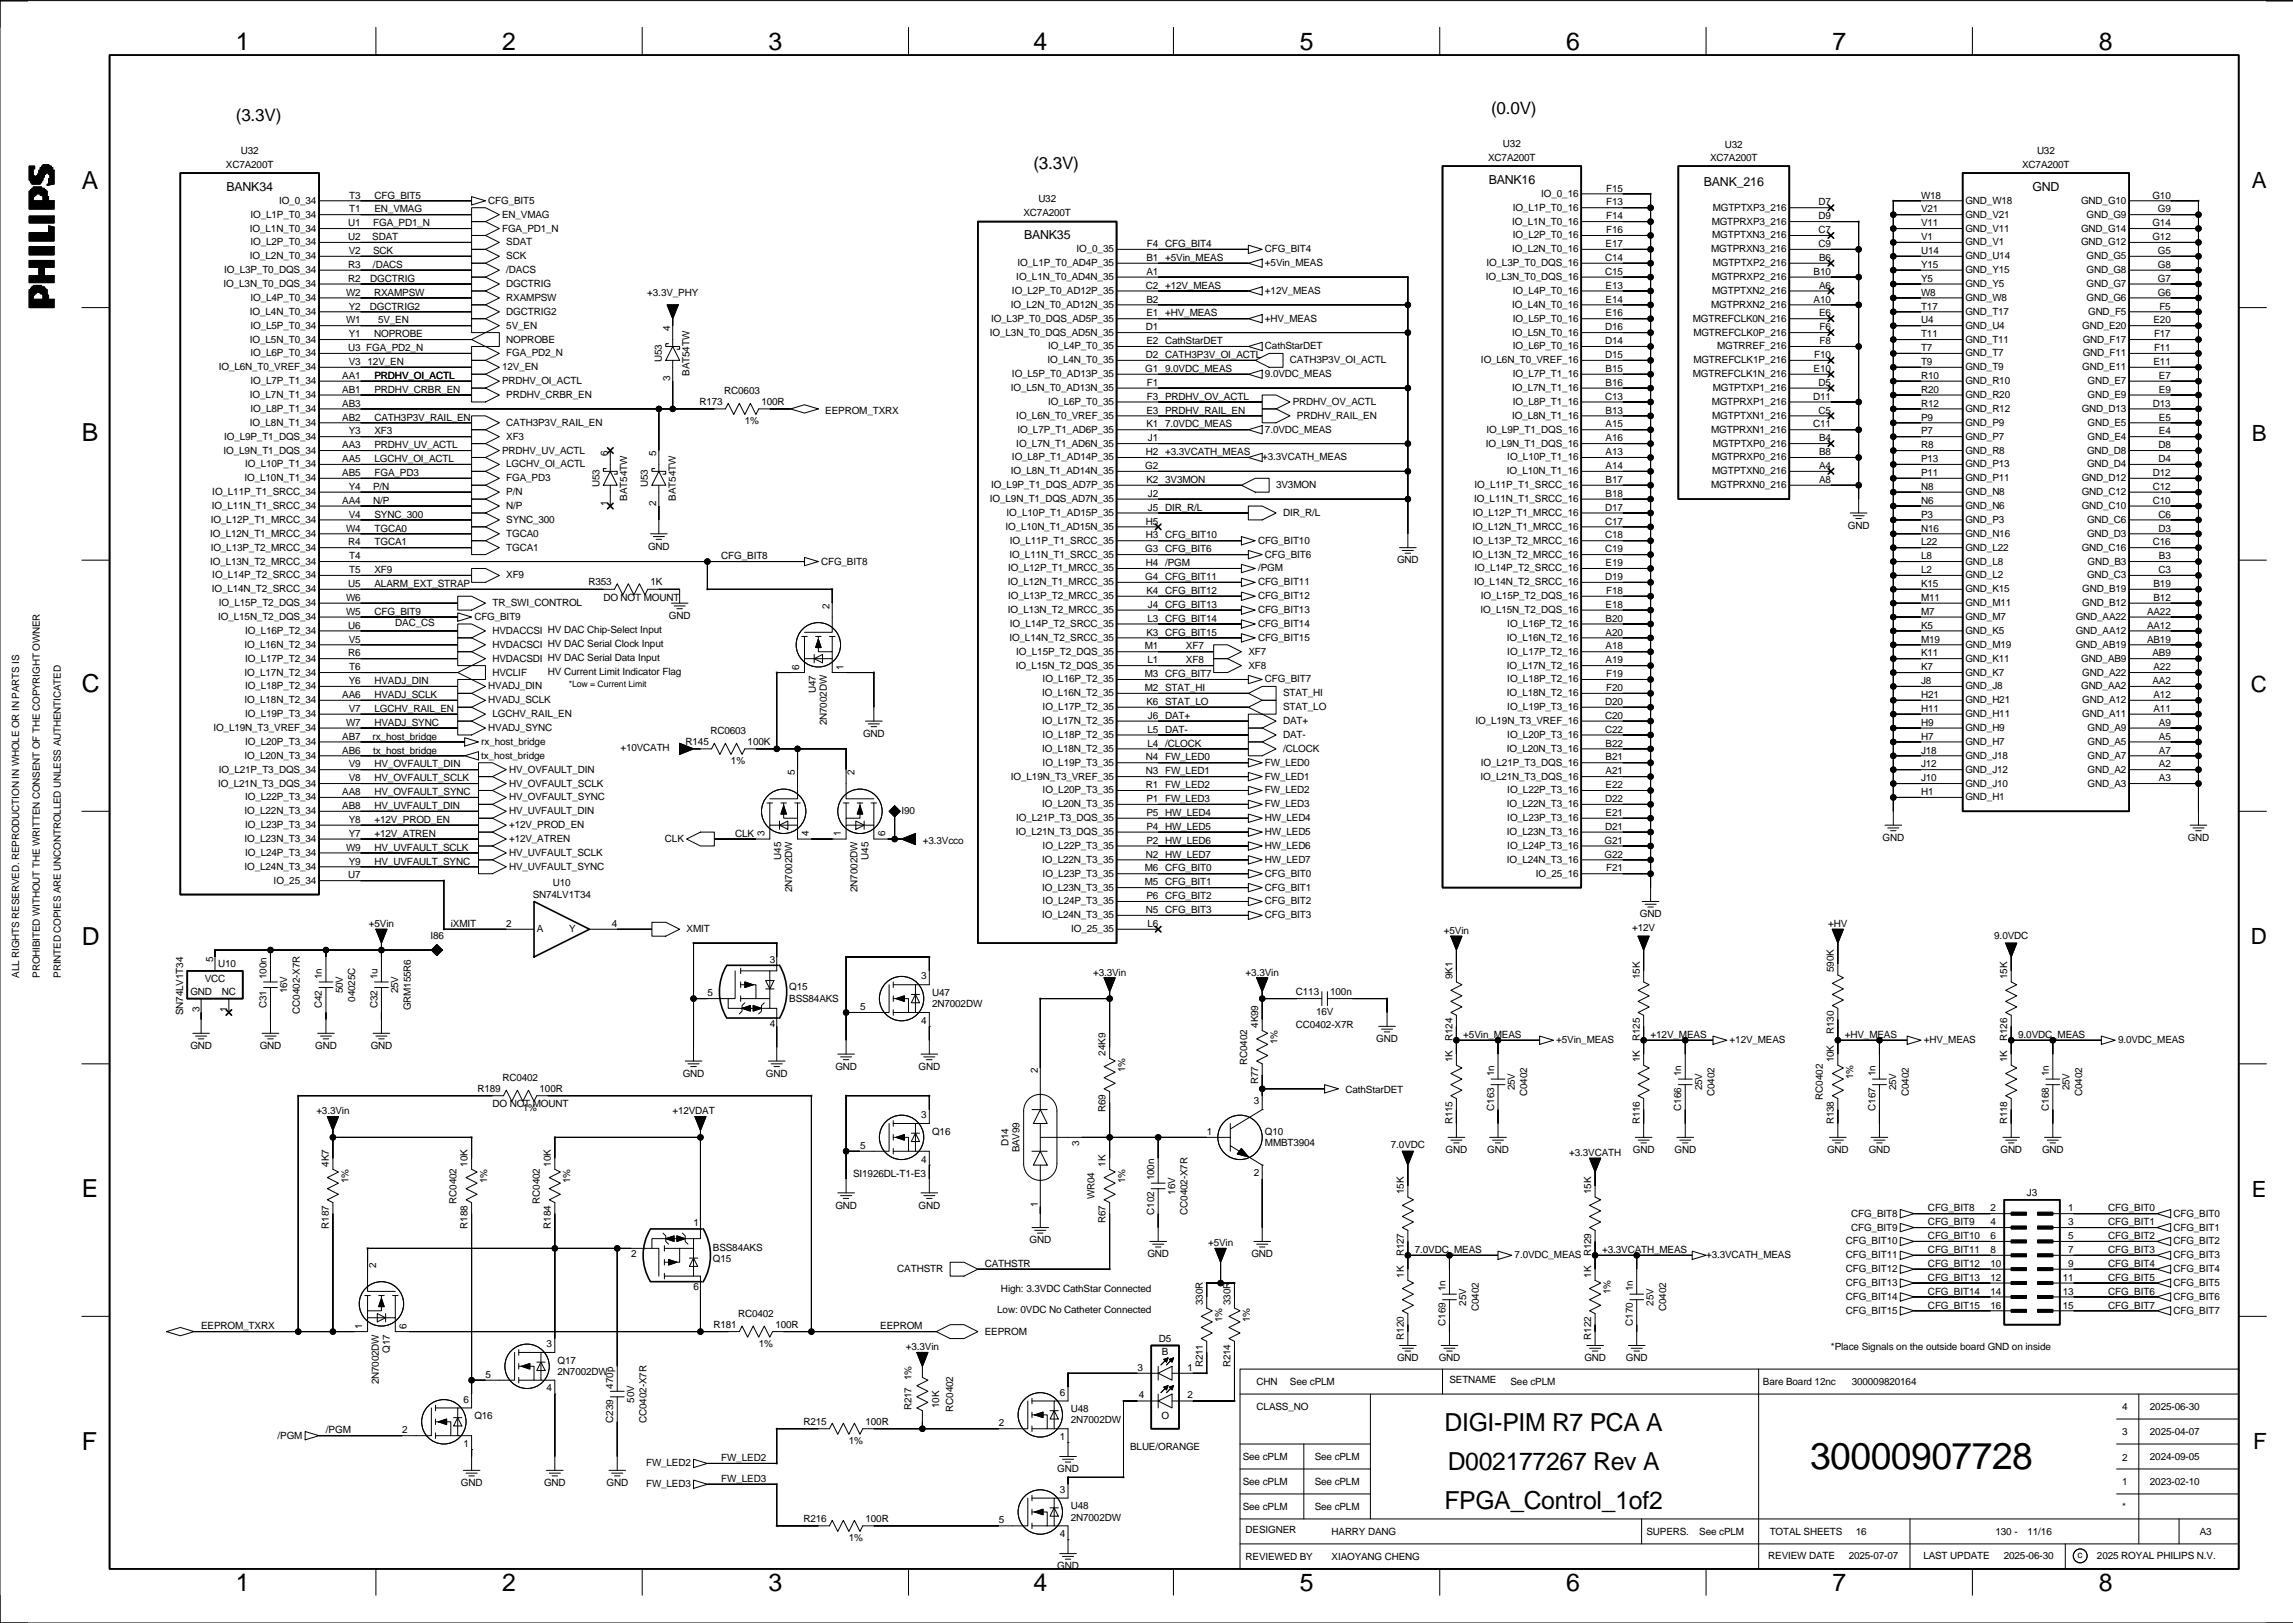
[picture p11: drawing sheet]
<svg xmlns="http://www.w3.org/2000/svg" width="420mm" height="297mm" viewBox="0 0 420 297" stroke-linecap="round" stroke-linejoin="round" font-family="sans-serif">
<defs><g id="words">
<text font-size="6.8" x="331.4" y="268.8">30000907728</text>
<g font-size="4.5">
<text x="43.2" y="9.1">1</text>
<text x="92" y="9.1">2</text>
<text x="140.7" y="9.1">3</text>
<text x="189.2" y="9.1">4</text>
<text x="238" y="9.1">5</text>
<text x="286.7" y="9.1">6</text>
<text x="335.5" y="9.1">7</text>
<text x="384.3" y="9.1">8</text>
<text x="15" y="34.5">A</text>
<text x="15" y="80.8">B</text>
<text x="15" y="126.7">C</text>
<text x="15" y="172.9">D</text>
<text x="15" y="219.2">E</text>
<text x="264.5" y="262">DIGI-PIM R7 PCA A</text>
<text x="15" y="265.4">F</text>
<text x="265.1" y="269.1">D002177267 Rev A</text>
<text x="264.4" y="276.2">FPGA_Control_1of2</text>
<text x="43.2" y="291.2">1</text>
<text x="92" y="291.2">2</text>
<text x="140.7" y="291.2">3</text>
<text x="189.2" y="291.2">4</text>
<text x="238" y="291.2">5</text>
<text x="286.7" y="291.2">6</text>
<text x="335.5" y="291.2">7</text>
<text x="384.3" y="291.2">8</text>
</g>
<g font-size="4.1">
<text x="412.3" y="34.4">A</text>
<text x="412.3" y="80.6">B</text>
<text x="412.1" y="126.6">C</text>
<text x="412.1" y="172.8">D</text>
<text x="412.3" y="219">E</text>
<text x="412.5" y="265.2">F</text>
</g>
<g font-size="3.1">
<text x="43.2" y="22.1">(3.3V)</text>
<text x="273" y="20.8">(0.0V)</text>
<text x="189.2" y="31">(3.3V)</text>
</g>
<g font-size="2.3">
<text x="41.5" y="34.9">BANK34</text>
<text x="272.5" y="33.6">BANK16</text>
<text x="311.9" y="34.1">BANK_216</text>
<text x="372.1" y="34.9">GND</text>
<text x="187.5" y="43.8">BANK35</text>
</g>
<g font-size="1.8">
<text x="44.1" y="28.1">U32</text>
<text x="272.5" y="29.4">XC7A200T</text>
<text x="275.2" y="26.9">U32</text>
<text x="313.1" y="29.4">XC7A200T</text>
<text x="315.8" y="27.1">U32</text>
<text x="372.9" y="28.1">U32</text>
<text x="41.4" y="30.7">XC7A200T</text>
<text x="294.1" y="35.1">F15</text>
<text x="370.2" y="30.7">XC7A200T</text>
<text x="45.9" y="39.8">IO_L1P_T0_34</text>
<text x="51.1" y="37.3">IO_0_34</text>
<text x="63.8" y="41.4">U1</text>
<text x="64" y="36.3">T3</text>
<text x="64" y="38.9">T1</text>
<text x="68.3" y="41.4">FGA_PD1_N</text>
<text x="68.6" y="36.3">CFG_BIT5</text>
<text x="68.6" y="38.9">EN_VMAG</text>
<text x="89.4" y="37.3">CFG_BIT5</text>
<text x="91.9" y="39.8">EN_VMAG</text>
<text x="187.4" y="39.6">XC7A200T</text>
<text x="190.1" y="37">U32</text>
<text x="276.9" y="41.1">IO_L1N_T0_16</text>
<text x="276.9" y="38.6">IO_L1P_T0_16</text>
<text x="282.2" y="36">IO_0_16</text>
<text x="294.1" y="37.6">F13</text>
<text x="294.1" y="40.1">F14</text>
<text x="313.4" y="41.1">MGTPRXP3_216</text>
<text x="313.6" y="38.6">MGTPTXP3_216</text>
<text x="332.9" y="40.1">D9</text>
<text x="332.9" y="37.6">D7</text>
<text x="351.7" y="41.4">V11</text>
<text x="351.7" y="36.3">W18</text>
<text x="351.7" y="38.9">V21</text>
<text x="359.8" y="37.3">GND_W18</text>
<text x="359.8" y="39.8">GND_V21</text>
<text x="381" y="37.3">GND_G10</text>
<text x="382" y="39.8">GND_G9</text>
<text x="394.1" y="41.4">G14</text>
<text x="394.1" y="36.3">G10</text>
<text x="395.1" y="38.9">G9</text>
<text x="45.8" y="42.4">IO_L1N_T0_34</text>
<text x="45.8" y="47.4">IO_L2N_T0_34</text>
<text x="45.9" y="44.9">IO_L2P_T0_34</text>
<text x="63.8" y="44">U2</text>
<text x="63.9" y="46.5">V2</text>
<text x="68.2" y="44">SDAT</text>
<text x="68.3" y="46.5">SCK</text>
<text x="91.9" y="42.4">FGA_PD1_N</text>
<text x="92.7" y="44.9">SDAT</text>
<text x="92.7" y="47.4">SCK</text>
<text x="197.1" y="46.2">IO_0_35</text>
<text x="209.9" y="47.8">B1 +5Vin_MEAS</text>
<text x="210" y="45.2">F4 CFG_BIT4</text>
<text x="231.6" y="46.2">CFG_BIT4</text>
<text x="276.9" y="46.2">IO_L2N_T0_16</text>
<text x="276.9" y="43.6">IO_L2P_T0_16</text>
<text x="293.9" y="47.8">C14</text>
<text x="294" y="45.2">E17</text>
<text x="294.1" y="42.7">F16</text>
<text x="313.3" y="46.2">MGTPRXN3_216</text>
<text x="313.5" y="43.6">MGTPTXN3_216</text>
<text x="332.9" y="45.2">C9</text>
<text x="332.9" y="42.7">C7</text>
<text x="333" y="47.8">B6</text>
<text x="351.7" y="46.5">U14</text>
<text x="351.7" y="44">V1</text>
<text x="359.8" y="42.4">GND_V11</text>
<text x="359.8" y="44.9">GND_V1</text>
<text x="359.8" y="47.4">GND_U14</text>
<text x="381" y="42.4">GND_G14</text>
<text x="381" y="44.9">GND_G12</text>
<text x="382" y="47.4">GND_G5</text>
<text x="394.1" y="44">G12</text>
<text x="395.1" y="46.5">G5</text>
<text x="40.9" y="52.5">IO_L3N_T0_DQS_34</text>
<text x="41" y="50">IO_L3P_T0_DQS_34</text>
<text x="63.8" y="49">R3</text>
<text x="63.8" y="51.6">R2</text>
<text x="67.8" y="51.6">DGCTRIG</text>
<text x="68.3" y="49">/DACS</text>
<text x="92.7" y="52.5">DGCTRIG</text>
<text x="92.7" y="50">/DACS</text>
<text x="185.3" y="53.8">IO_L2P_T0_AD12P_35</text>
<text x="186.1" y="51.3">IO_L1N_T0_AD4N_35</text>
<text x="186.3" y="48.7">IO_L1P_T0_AD4P_35</text>
<text x="209.8" y="52.8">C2 +12V_MEAS</text>
<text x="209.9" y="50.3">A1</text>
<text x="231.6" y="48.7">+5Vin_MEAS</text>
<text x="231.6" y="53.8">+12V_MEAS</text>
<text x="272" y="51.3">IO_L3N_T0_DQS_16</text>
<text x="272.1" y="48.7">IO_L3P_T0_DQS_16</text>
<text x="276.9" y="53.8">IO_L4P_T0_16</text>
<text x="293.9" y="50.3">C15</text>
<text x="294" y="52.8">E13</text>
<text x="313.4" y="51.3">MGTPRXP2_216</text>
<text x="313.5" y="53.8">MGTPTXN2_216</text>
<text x="313.6" y="48.7">MGTPTXP2_216</text>
<text x="332" y="50.3">B10</text>
<text x="333" y="52.8">A6</text>
<text x="351.7" y="51.6">Y5</text>
<text x="351.7" y="49">Y15</text>
<text x="359.8" y="50">GND_Y15</text>
<text x="359.8" y="52.5">GND_Y5</text>
<text x="382" y="50">GND_G8</text>
<text x="382" y="52.5">GND_G7</text>
<text x="395.1" y="49">G8</text>
<text x="395.1" y="51.6">G7</text>
<text x="45.8" y="57.6">IO_L4N_T0_34</text>
<text x="45.9" y="55.1">IO_L4P_T0_34</text>
<text x="63.4" y="59.2">W1</text>
<text x="63.4" y="54.1">W2</text>
<text x="63.9" y="56.6">Y2</text>
<text x="67.7" y="56.6">DGCTRIG2</text>
<text x="68.5" y="54.1">RXAMPSW</text>
<text x="69.2" y="59.2">5V_EN</text>
<text x="92.7" y="55.1">RXAMPSW</text>
<text x="92.7" y="57.6">DGCTRIG2</text>
<text x="118.5" y="54.1">+3.3V_PHY</text>
<text x="181.4" y="58.9">IO_L3P_T0_DQS_AD5P_35</text>
<text x="185.1" y="56.3">IO_L2N_T0_AD12N_35</text>
<text x="209.9" y="57.9">E1 +HV_MEAS</text>
<text x="209.9" y="55.4">B2</text>
<text x="231.6" y="58.9">+HV_MEAS</text>
<text x="276.9" y="56.3">IO_L4N_T0_16</text>
<text x="276.9" y="58.9">IO_L5P_T0_16</text>
<text x="294" y="55.4">E14</text>
<text x="294" y="57.9">E16</text>
<text x="309.9" y="58.9">MGTREFCLK0N_216</text>
<text x="313.3" y="56.3">MGTPRXN2_216</text>
<text x="332" y="55.4">A10</text>
<text x="333" y="57.9">E6</text>
<text x="351.7" y="59.2">U4</text>
<text x="351.7" y="54.1">W8</text>
<text x="351.7" y="56.6">T17</text>
<text x="359.8" y="55.1">GND_W8</text>
<text x="359.8" y="57.6">GND_T17</text>
<text x="382" y="55.1">GND_G6</text>
<text x="382.3" y="57.6">GND_F5</text>
<text x="394.3" y="59.2">E20</text>
<text x="395.1" y="54.1">G6</text>
<text x="395.3" y="56.6">F5</text>
<text x="45.8" y="62.7">IO_L5N_T0_34</text>
<text x="45.9" y="60.1">IO_L5P_T0_34</text>
<text x="45.9" y="65.2">IO_L6P_T0_34</text>
<text x="63.8" y="64.3">U3 FGA_PD2_N</text>
<text x="63.9" y="61.7">Y1</text>
<text x="68.5" y="61.7">NOPROBE</text>
<text x="92.7" y="62.7">NOPROBE</text>
<text x="92.7" y="60.1">5V_EN</text>
<text x="92.7" y="65.2">FGA_PD2_N</text>
<text x="122.7" y="60.6" transform="rotate(-90 122.7 60.6)">4</text>
<text x="181.2" y="61.4">IO_L3N_T0_DQS_AD5N_35</text>
<text x="191.9" y="64">IO_L4P_T0_35</text>
<text x="209.8" y="60.5">D1</text>
<text x="209.8" y="65.5">D2 CATH3P3V_OI_ACTL</text>
<text x="209.9" y="63">E2 CathStarDET</text>
<text x="231.6" y="64">CathStarDET</text>
<text x="276.9" y="61.4">IO_L5N_T0_16</text>
<text x="276.9" y="64">IO_L6P_T0_16</text>
<text x="293.9" y="65.5">D15</text>
<text x="293.9" y="60.5">D16</text>
<text x="293.9" y="63">D14</text>
<text x="310" y="61.4">MGTREFCLK0P_216</text>
<text x="314.4" y="64">MGTRREF_216</text>
<text x="332.1" y="65.5">F10</text>
<text x="333.1" y="60.5">F6</text>
<text x="333.1" y="63">F8</text>
<text x="351.7" y="64.3">T7</text>
<text x="351.7" y="61.7">T11</text>
<text x="359.8" y="60.1">GND_U4</text>
<text x="359.8" y="62.7">GND_T11</text>
<text x="359.8" y="65.2">GND_T7</text>
<text x="381.2" y="60.1">GND_E20</text>
<text x="381.3" y="62.7">GND_F17</text>
<text x="381.3" y="65.2">GND_F11</text>
<text x="394.4" y="61.7">F17</text>
<text x="394.4" y="64.3">F11</text>
<text x="40.1" y="67.8">IO_L6N_T0_VREF_34</text>
<text x="45.9" y="70.3">IO_L7P_T1_34</text>
<text x="62.7" y="69.3">AA1</text>
<text x="62.7" y="71.9">AB1</text>
<text x="63.9" y="66.8">V3</text>
<text x="67.3" y="66.8">12V_EN</text>
<text x="68.6" y="71.9">PRDHV_CRBR_EN</text>
<text x="68.6" y="69.3">PRDHV_OI_ACTL</text>
<text x="91.9" y="67.8">12V_EN</text>
<text x="91.9" y="70.3">PRDHV_OI_ACTL</text>
<text x="121.2" y="66.3" transform="rotate(-90 121.2 66.3)">U53</text>
<text x="122.7" y="69.7" transform="rotate(-90 122.7 69.7)">3</text>
<text x="126.2" y="68.8" transform="rotate(-90 126.2 68.8)">BAT54TW</text>
<text x="185.1" y="71.6">IO_L5N_T0_AD13N_35</text>
<text x="185.3" y="69">IO_L5P_T0_AD13P_35</text>
<text x="191.8" y="66.5">IO_L4N_T0_35</text>
<text x="209.7" y="68.1">G1</text>
<text x="210" y="70.6">F1</text>
<text x="213.3" y="68.1">9.0VDC_MEAS</text>
<text x="231.6" y="69">9.0VDC_MEAS</text>
<text x="236.2" y="66.5">CATH3P3V_OI_ACTL</text>
<text x="271.1" y="66.5">IO_L6N_T0_VREF_16</text>
<text x="276.9" y="71.6">IO_L7N_T1_16</text>
<text x="276.9" y="69">IO_L7P_T1_16</text>
<text x="294" y="70.6">B16</text>
<text x="294" y="68.1">B15</text>
<text x="309.9" y="69">MGTREFCLK1N_216</text>
<text x="310" y="66.5">MGTREFCLK1P_216</text>
<text x="313.6" y="71.6">MGTPTXP1_216</text>
<text x="332" y="68.1">E10</text>
<text x="332.9" y="70.6">D5</text>
<text x="351.7" y="71.9">R20</text>
<text x="351.7" y="69.3">R10</text>
<text x="351.7" y="66.8">T9</text>
<text x="359.8" y="67.8">GND_T9</text>
<text x="359.8" y="70.3">GND_R10</text>
<text x="381.2" y="67.8">GND_E11</text>
<text x="382.2" y="70.3">GND_E7</text>
<text x="394.3" y="66.8">E11</text>
<text x="395.3" y="69.3">E7</text>
<text x="395.3" y="71.9">E9</text>
<text x="45.8" y="72.8">IO_L7N_T1_34</text>
<text x="45.8" y="77.9">IO_L8N_T1_34</text>
<text x="45.9" y="75.4">IO_L8P_T1_34</text>
<text x="62.7" y="74.4">AB3</text>
<text x="62.7" y="77">AB2</text>
<text x="68.6" y="77">CATH3P3V_RAIL_EN</text>
<text x="92.7" y="77.9">CATH3P3V_RAIL_EN</text>
<text x="92.7" y="72.8">PRDHV_CRBR_EN</text>
<text x="128.1" y="74.1">R173</text>
<text x="132.6" y="72.1">RC0603</text>
<text x="136.4" y="77.7">1%</text>
<text x="139.4" y="74.1">100R</text>
<text x="151.1" y="75.7">EEPROM_TXRX</text>
<text x="186.1" y="76.7">IO_L6N_T0_VREF_35</text>
<text x="191.9" y="74.1">IO_L6P_T0_35</text>
<text x="209.9" y="75.7">E3 PRDHV_RAIL_EN</text>
<text x="210" y="73.2">F3 PRDHV_OV_ACTL</text>
<text x="236.7" y="74.1">PRDHV_OV_ACTL</text>
<text x="237.4" y="76.7">PRDHV_RAIL_EN</text>
<text x="276.9" y="76.7">IO_L8N_T1_16</text>
<text x="276.9" y="74.1">IO_L8P_T1_16</text>
<text x="293.9" y="73.2">C13</text>
<text x="294" y="75.7">B13</text>
<text x="313.4" y="74.1">MGTPRXP1_216</text>
<text x="313.5" y="76.7">MGTPTXN1_216</text>
<text x="332" y="73.2">D11</text>
<text x="332.9" y="75.7">C5</text>
<text x="351.7" y="77">P9</text>
<text x="351.7" y="74.4">R12</text>
<text x="359.8" y="72.8">GND_R20</text>
<text x="359.8" y="75.4">GND_R12</text>
<text x="359.8" y="77.9">GND_P9</text>
<text x="381.1" y="75.4">GND_D13</text>
<text x="382.2" y="72.8">GND_E9</text>
<text x="382.2" y="77.9">GND_E5</text>
<text x="394.2" y="74.4">D13</text>
<text x="395.3" y="77">E5</text>
<text x="40.9" y="83">IO_L9N_T1_DQS_34</text>
<text x="41" y="80.5">IO_L9P_T1_DQS_34</text>
<text x="62.7" y="82">AA3</text>
<text x="63.9" y="79.5">Y3</text>
<text x="68.6" y="82">PRDHV_UV_ACTL</text>
<text x="68.6" y="79.5">XF3</text>
<text x="91.9" y="83">PRDHV_UV_ACTL</text>
<text x="92.7" y="80.5">XF3</text>
<text x="111.3" y="83.5" transform="rotate(-90 111.3 83.5)">6</text>
<text x="120.1" y="83.5" transform="rotate(-90 120.1 83.5)">5</text>
<text x="186.1" y="81.7">IO_L7N_T1_AD6N_35</text>
<text x="186.3" y="79.2">IO_L7P_T1_AD6P_35</text>
<text x="209.8" y="83.3">H2 +3.3VCATH_MEAS</text>
<text x="209.9" y="78.2">K1</text>
<text x="210.2" y="80.8">J1</text>
<text x="213.3" y="78.2">7.0VDC_MEAS</text>
<text x="231.6" y="79.2">7.0VDC_MEAS</text>
<text x="272" y="81.7">IO_L9N_T1_DQS_16</text>
<text x="272.1" y="79.2">IO_L9P_T1_DQS_16</text>
<text x="294" y="78.2">A15</text>
<text x="294" y="80.8">A16</text>
<text x="294" y="83.3">A13</text>
<text x="313.3" y="79.2">MGTPRXN1_216</text>
<text x="313.6" y="81.7">MGTPTXP0_216</text>
<text x="332" y="78.2">C11</text>
<text x="333" y="80.8">B4</text>
<text x="333" y="83.3">B8</text>
<text x="351.7" y="82">R8</text>
<text x="351.7" y="79.5">P7</text>
<text x="359.8" y="80.5">GND_P7</text>
<text x="359.8" y="83">GND_R8</text>
<text x="382.1" y="83">GND_D8</text>
<text x="382.2" y="80.5">GND_E4</text>
<text x="395.2" y="82">D8</text>
<text x="395.3" y="79.5">E4</text>
<text x="44.8" y="88.1">IO_L10N_T1_34</text>
<text x="44.9" y="85.5">IO_L10P_T1_34</text>
<text x="62.7" y="87.1">AB5</text>
<text x="62.7" y="84.6">AA5</text>
<text x="63.9" y="89.7">Y4</text>
<text x="68.3" y="89.7">P/N</text>
<text x="68.6" y="87.1">FGA_PD3</text>
<text x="68.6" y="84.6">LGCHV_OI_ACTL</text>
<text x="92.7" y="85.5">LGCHV_OI_ACTL</text>
<text x="92.7" y="88.1">FGA_PD3</text>
<text x="109.7" y="89.2" transform="rotate(-90 109.7 89.2)">U53</text>
<text x="118.6" y="89.2" transform="rotate(-90 118.6 89.2)">U53</text>
<text x="181.4" y="89.3">IO_L9P_T1_DQS_AD7P_35</text>
<text x="185.1" y="86.8">IO_L8N_T1_AD14N_35</text>
<text x="185.3" y="84.3">IO_L8P_T1_AD14P_35</text>
<text x="209.7" y="85.9">G2</text>
<text x="209.9" y="88.4">K2</text>
<text x="213.3" y="88.4">3V3MON</text>
<text x="231.1" y="84.3">+3.3VCATH_MEAS</text>
<text x="233.6" y="89.4">3V3MON</text>
<text x="270" y="89.3">IO_L11P_T1_SRCC_16</text>
<text x="275.9" y="86.8">IO_L10N_T1_16</text>
<text x="276" y="84.3">IO_L10P_T1_16</text>
<text x="294" y="85.9">A14</text>
<text x="294" y="88.4">B17</text>
<text x="313.3" y="89.3">MGTPRXN0_216</text>
<text x="313.4" y="84.3">MGTPRXP0_216</text>
<text x="313.5" y="86.8">MGTPTXN0_216</text>
<text x="333" y="88.4">A8</text>
<text x="333" y="85.9">A4</text>
<text x="351.7" y="87.1">P11</text>
<text x="351.7" y="89.7">N8</text>
<text x="351.7" y="84.6">P13</text>
<text x="359.8" y="85.5">GND_P13</text>
<text x="359.8" y="88.1">GND_P11</text>
<text x="381.1" y="88.1">GND_D12</text>
<text x="382.1" y="85.5">GND_D4</text>
<text x="394.2" y="89.7">C12</text>
<text x="394.2" y="87.1">D12</text>
<text x="395.2" y="84.6">D4</text>
<text x="38.6" y="95.7">IO_L12P_T1_MRCC_34</text>
<text x="38.8" y="93.2">IO_L11N_T1_SRCC_34</text>
<text x="38.9" y="90.6">IO_L11P_T1_SRCC_34</text>
<text x="62.7" y="92.2">AA4</text>
<text x="63.9" y="94.7">V4</text>
<text x="68.3" y="92.2">N/P</text>
<text x="68.6" y="94.7">SYNC_300</text>
<text x="92.7" y="93.2">N/P</text>
<text x="92.7" y="90.6">P/N</text>
<text x="92.7" y="95.7">SYNC_300</text>
<text x="111.3" y="92.6" transform="rotate(-90 111.3 92.6)">1</text>
<text x="114.8" y="91.6" transform="rotate(-90 114.8 91.6)">BAT54TW</text>
<text x="120.1" y="92.6" transform="rotate(-90 120.1 92.6)">2</text>
<text x="123.7" y="91.6" transform="rotate(-90 123.7 91.6)">BAT54TW</text>
<text x="181.2" y="91.9">IO_L9N_T1_DQS_AD7N_35</text>
<text x="184.3" y="94.4">IO_L10P_T1_AD15P_35</text>
<text x="210.2" y="93.5">J5 DIR_R/L</text>
<text x="210.2" y="90.9">J2</text>
<text x="234.9" y="94.4">DIR_R/L</text>
<text x="269.7" y="94.4">IO_L12P_T1_MRCC_16</text>
<text x="269.9" y="91.9">IO_L11N_T1_SRCC_16</text>
<text x="293.9" y="93.5">D17</text>
<text x="294" y="90.9">B18</text>
<text x="351.7" y="92.2">N6</text>
<text x="351.7" y="94.7">P3</text>
<text x="359.8" y="90.6">GND_N8</text>
<text x="359.8" y="93.2">GND_N6</text>
<text x="359.8" y="95.7">GND_P3</text>
<text x="381.1" y="90.6">GND_C12</text>
<text x="381.1" y="93.2">GND_C10</text>
<text x="382.1" y="95.7">GND_C6</text>
<text x="394.2" y="92.2">C10</text>
<text x="395.2" y="94.7">C6</text>
<text x="38.5" y="98.2">IO_L12N_T1_MRCC_34</text>
<text x="38.6" y="100.8">IO_L13P_T2_MRCC_34</text>
<text x="63.4" y="97.3">W4</text>
<text x="63.8" y="99.8">R4</text>
<text x="68.6" y="97.3">TGCA0</text>
<text x="68.6" y="99.8">TGCA1</text>
<text x="92.7" y="100.8">TGCA1</text>
<text x="92.7" y="98.2">TGCA0</text>
<text x="118.7" y="100.6">GND</text>
<text x="184.1" y="97">IO_L10N_T1_AD15N_35</text>
<text x="184.9" y="99.5">IO_L11P_T1_SRCC_35</text>
<text x="209.7" y="101.1">G3 CFG_BIT6</text>
<text x="209.8" y="98.5">H3 CFG_BIT10</text>
<text x="209.8" y="96">H5</text>
<text x="230.3" y="99.5">CFG_BIT10</text>
<text x="269.6" y="97">IO_L12N_T1_MRCC_16</text>
<text x="269.7" y="99.5">IO_L13P_T2_MRCC_16</text>
<text x="293.9" y="98.5">C18</text>
<text x="293.9" y="101.1">C19</text>
<text x="293.9" y="96">C17</text>
<text x="338.3" y="96.8">GND</text>
<text x="351.7" y="99.8">L22</text>
<text x="351.7" y="97.3">N16</text>
<text x="359.8" y="98.2">GND_N16</text>
<text x="359.8" y="100.8">GND_L22</text>
<text x="381.1" y="100.8">GND_C16</text>
<text x="382.1" y="98.2">GND_D3</text>
<text x="394.2" y="99.8">C16</text>
<text x="395.2" y="97.3">D3</text>
<text x="38.5" y="103.3">IO_L13N_T2_MRCC_34</text>
<text x="38.9" y="105.9">IO_L14P_T2_SRCC_34</text>
<text x="63.8" y="107.4">U5</text>
<text x="64" y="104.9">T5</text>
<text x="64" y="102.4">T4</text>
<text x="68.6" y="104.9">XF9</text>
<text x="68.6" y="107.4">ALARM_EXT_STRAP</text>
<text x="92.7" y="105.9">XF9</text>
<text x="107.7" y="107.1">R353</text>
<text x="119.1" y="107.1">1K</text>
<text x="132" y="102.4">CFG_BIT8</text>
<text x="150.3" y="103.3">CFG_BIT8</text>
<text x="184.5" y="107.1">IO_L12N_T1_MRCC_35</text>
<text x="184.6" y="104.6">IO_L12P_T1_MRCC_35</text>
<text x="184.8" y="102">IO_L11N_T1_SRCC_35</text>
<text x="209.7" y="106.2">G4 CFG_BIT11</text>
<text x="209.8" y="103.6">H4 /PGM</text>
<text x="230.3" y="107.1">CFG_BIT11</text>
<text x="230.3" y="104.6">/PGM</text>
<text x="231.6" y="102">CFG_BIT6</text>
<text x="255.8" y="103.1">GND</text>
<text x="269.6" y="102">IO_L13N_T2_MRCC_16</text>
<text x="269.9" y="107.1">IO_L14N_T2_SRCC_16</text>
<text x="270" y="104.6">IO_L14P_T2_SRCC_16</text>
<text x="293.9" y="106.2">D19</text>
<text x="294" y="103.6">E19</text>
<text x="351.7" y="104.9">L2</text>
<text x="351.7" y="102.4">L8</text>
<text x="351.7" y="107.4">K15</text>
<text x="359.8" y="103.3">GND_L8</text>
<text x="359.8" y="105.9">GND_L2</text>
<text x="382.1" y="105.9">GND_C3</text>
<text x="382.2" y="103.3">GND_B3</text>
<text x="394.3" y="107.4">B19</text>
<text x="395.2" y="104.9">C3</text>
<text x="395.3" y="102.4">B3</text>
<text x="38.8" y="108.4">IO_L14N_T2_SRCC_34</text>
<text x="40" y="113.5">IO_L15N_T2_DQS_34</text>
<text x="40" y="110.9">IO_L15P_T2_DQS_34</text>
<text x="63.4" y="112.5">W5</text>
<text x="63.4" y="110">W6</text>
<text x="68.6" y="112.5">CFG_BIT9</text>
<text x="86.8" y="113.5">CFG_BIT9</text>
<text x="90.1" y="110.9">TR_SWI_CONTROL</text>
<text x="110.5" y="110">DO NOT MOUNT</text>
<text x="122.5" y="113.3">GND</text>
<text x="151.9" y="111.4" transform="rotate(-90 151.9 111.4)">2</text>
<text x="184.5" y="112.2">IO_L13N_T2_MRCC_35</text>
<text x="184.6" y="109.7">IO_L13P_T2_MRCC_35</text>
<text x="209.9" y="108.7">K4 CFG_BIT12</text>
<text x="210.1" y="113.8">L3 CFG_BIT14</text>
<text x="210.2" y="111.2">J4 CFG_BIT13</text>
<text x="230.3" y="109.7">CFG_BIT12</text>
<text x="230.3" y="112.2">CFG_BIT13</text>
<text x="271" y="112.2">IO_L15N_T2_DQS_16</text>
<text x="271.1" y="109.7">IO_L15P_T2_DQS_16</text>
<text x="294" y="113.8">B20</text>
<text x="294" y="111.2">E18</text>
<text x="294.1" y="108.7">F18</text>
<text x="351.7" y="112.5">M7</text>
<text x="351.7" y="110">M11</text>
<text x="359.8" y="108.4">GND_K15</text>
<text x="359.8" y="110.9">GND_M11</text>
<text x="359.8" y="113.5">GND_M7</text>
<text x="380" y="113.5">GND_AA22</text>
<text x="381.2" y="108.4">GND_B19</text>
<text x="381.2" y="110.9">GND_B12</text>
<text x="393.1" y="112.5">AA22</text>
<text x="394.3" y="110">B12</text>
<text x="44.8" y="118.6">IO_L16N_T2_34</text>
<text x="44.9" y="116">IO_L16P_T2_34</text>
<text x="63.8" y="115.1">U6</text>
<text x="63.9" y="117.6">V5</text>
<text x="72.4" y="114.6">DAC_CS</text>
<text x="90.1" y="116">HVDACCSI HV DAC Chip-Select Input</text>
<text x="90.1" y="118.6">HVDACSCI HV DAC Serial Clock Input</text>
<text x="184.8" y="117.3">IO_L14N_T2_SRCC_35</text>
<text x="184.9" y="114.7">IO_L14P_T2_SRCC_35</text>
<text x="186.1" y="119.8">IO_L15P_T2_DQS_35</text>
<text x="209.6" y="118.9">M1</text>
<text x="209.9" y="116.3">K3 CFG_BIT15</text>
<text x="217.1" y="118.9">XF7</text>
<text x="228.5" y="119.8">XF7</text>
<text x="230.3" y="114.7">CFG_BIT14</text>
<text x="230.3" y="117.3">CFG_BIT15</text>
<text x="275.9" y="117.3">IO_L16N_T2_16</text>
<text x="276" y="114.7">IO_L16P_T2_16</text>
<text x="276" y="119.8">IO_L17P_T2_16</text>
<text x="294" y="118.9">A18</text>
<text x="294" y="116.3">A20</text>
<text x="351.7" y="117.6">M19</text>
<text x="351.7" y="115.1">K5</text>
<text x="359.8" y="116">GND_K5</text>
<text x="359.8" y="118.6">GND_M19</text>
<text x="380" y="116">GND_AA12</text>
<text x="380" y="118.6">GND_AB19</text>
<text x="393.1" y="115.1">AA12</text>
<text x="393.1" y="117.6">AB19</text>
<text x="44.8" y="123.6">IO_L17N_T2_34</text>
<text x="44.9" y="121.1">IO_L17P_T2_34</text>
<text x="63.8" y="120.1">R6</text>
<text x="63.9" y="125.2">Y6</text>
<text x="64" y="122.7">T6</text>
<text x="68.6" y="125.2">HVADJ_DIN</text>
<text x="90.1" y="123.6">HVCLIF</text>
<text x="90.1" y="121.1">HVDACSDI HV DAC Serial Data Input</text>
<text x="100.3" y="123.5">HV Current Limit Indicator Flag</text>
<text x="146.3" y="122.6" transform="rotate(-90 146.3 122.6)">6</text>
<text x="154.4" y="122.6" transform="rotate(-90 154.4 122.6)">1</text>
<text x="186" y="122.4">IO_L15N_T2_DQS_35</text>
<text x="190.9" y="124.9">IO_L16P_T2_35</text>
<text x="209.6" y="123.9">M3 CFG_BIT7</text>
<text x="210.1" y="121.4">L1</text>
<text x="217.1" y="121.4">XF8</text>
<text x="228.5" y="122.4">XF8</text>
<text x="231.6" y="124.9">CFG_BIT7</text>
<text x="275.9" y="122.4">IO_L17N_T2_16</text>
<text x="276" y="124.9">IO_L18P_T2_16</text>
<text x="294" y="121.4">A19</text>
<text x="294.1" y="123.9">F19</text>
<text x="351.7" y="125.2">J8</text>
<text x="351.7" y="122.7">K7</text>
<text x="351.7" y="120.1">K11</text>
<text x="359.8" y="121.1">GND_K11</text>
<text x="359.8" y="123.6">GND_K7</text>
<text x="381" y="121.1">GND_AB9</text>
<text x="381.2" y="123.6">GND_A22</text>
<text x="394.1" y="125.2">AA2</text>
<text x="394.1" y="120.1">AB9</text>
<text x="394.3" y="122.7">A22</text>
<text x="44.8" y="128.7">IO_L18N_T2_34</text>
<text x="44.9" y="126.2">IO_L18P_T2_34</text>
<text x="44.9" y="131.2">IO_L19P_T3_34</text>
<text x="62.7" y="127.8">AA6</text>
<text x="63.9" y="130.3">V7</text>
<text x="68.6" y="130.3">LGCHV_RAIL_EN</text>
<text x="68.6" y="127.8">HVADJ_SCLK</text>
<text x="89.4" y="126.2">HVADJ_DIN</text>
<text x="89.4" y="128.7">HVADJ_SCLK</text>
<text x="90.1" y="131.3">LGCHV_RAIL_EN</text>
<text x="149.4" y="126.8" transform="rotate(-90 149.4 126.8)">U47</text>
<text x="190.8" y="127.4">IO_L16N_T2_35</text>
<text x="190.9" y="130">IO_L17P_T2_35</text>
<text x="209.6" y="126.5">M2 STAT_HI</text>
<text x="209.9" y="129">K6 STAT_LO</text>
<text x="210.2" y="131.6">J6 DAT+</text>
<text x="234.9" y="127.4">STAT_HI</text>
<text x="234.9" y="130">STAT_LO</text>
<text x="275.9" y="127.4">IO_L18N_T2_16</text>
<text x="276" y="130">IO_L19P_T3_16</text>
<text x="293.9" y="131.6">C20</text>
<text x="293.9" y="129">D20</text>
<text x="294.1" y="126.5">F20</text>
<text x="351.7" y="130.3">H11</text>
<text x="351.7" y="127.8">H21</text>
<text x="359.8" y="126.2">GND_J8</text>
<text x="359.8" y="128.7">GND_H21</text>
<text x="359.8" y="131.2">GND_H11</text>
<text x="381" y="126.2">GND_AA2</text>
<text x="381.2" y="128.7">GND_A12</text>
<text x="381.2" y="131.2">GND_A11</text>
<text x="394.3" y="130.3">A11</text>
<text x="394.3" y="127.8">A12</text>
<text x="39.1" y="133.8">IO_L19N_T3_VREF_34</text>
<text x="44.9" y="136.3">IO_L20P_T3_34</text>
<text x="62.7" y="137.9">AB6</text>
<text x="62.7" y="135.4">AB7</text>
<text x="63.4" y="132.8">W7</text>
<text x="68.2" y="135.4">rx_host_bridge</text>
<text x="68.3" y="137.9">tx_host_bridge</text>
<text x="68.6" y="132.8">HVADJ_SYNC</text>
<text x="88.1" y="136.3">rx_host_bridge</text>
<text x="89.4" y="133.8">HVADJ_SYNC</text>
<text x="113.6" y="137.4">+10VCATH</text>
<text x="125.5" y="136.3">R145</text>
<text x="130.1" y="134.3">RC0603</text>
<text x="136.9" y="136.3">100K</text>
<text x="151.4" y="132.8" transform="rotate(-90 151.4 132.8)">2N7002DW</text>
<text x="158" y="134.9">GND</text>
<text x="190.8" y="132.5">IO_L17N_T2_35</text>
<text x="190.8" y="137.6">IO_L18N_T2_35</text>
<text x="190.9" y="135.1">IO_L18P_T2_35</text>
<text x="210.1" y="136.6">L4 /CLOCK</text>
<text x="210.1" y="134.1">L5 DAT-</text>
<text x="234.9" y="132.5">DAT+</text>
<text x="234.9" y="135.1">DAT-</text>
<text x="234.9" y="137.6">/CLOCK</text>
<text x="270.2" y="132.5">IO_L19N_T3_VREF_16</text>
<text x="275.9" y="137.6">IO_L20N_T3_16</text>
<text x="276" y="135.1">IO_L20P_T3_16</text>
<text x="293.9" y="134.1">C22</text>
<text x="294" y="136.6">B22</text>
<text x="351.7" y="137.9">J18</text>
<text x="351.7" y="135.4">H7</text>
<text x="351.7" y="132.8">H9</text>
<text x="359.8" y="133.8">GND_H9</text>
<text x="359.8" y="136.3">GND_H7</text>
<text x="382.2" y="133.8">GND_A9</text>
<text x="382.2" y="136.3">GND_A5</text>
<text x="395.3" y="137.9">A7</text>
<text x="395.3" y="135.4">A5</text>
<text x="395.3" y="132.8">A9</text>
<text x="40" y="143.9">IO_L21N_T3_DQS_34</text>
<text x="40" y="141.4">IO_L21P_T3_DQS_34</text>
<text x="44.8" y="138.9">IO_L20N_T3_34</text>
<text x="63.9" y="140.4">V9</text>
<text x="63.9" y="143">V8</text>
<text x="68.6" y="140.4">HV_OVFAULT_DIN</text>
<text x="68.6" y="143">HV_OVFAULT_SCLK</text>
<text x="88.1" y="138.9">tx_host_bridge</text>
<text x="93.2" y="141.4">HV_OVFAULT_DIN</text>
<text x="93.2" y="143.9">HV_OVFAULT_SCLK</text>
<text x="133.8" y="139.9">1%</text>
<text x="145.5" y="141.9" transform="rotate(-90 145.5 141.9)">5</text>
<text x="156.5" y="141.9" transform="rotate(-90 156.5 141.9)">2</text>
<text x="185.1" y="142.7">IO_L19N_T3_VREF_35</text>
<text x="190.9" y="140.1">IO_L19P_T3_35</text>
<text x="209.8" y="141.7">N3 FW_LED1</text>
<text x="209.8" y="139.2">N4 FW_LED0</text>
<text x="231.6" y="142.7">FW_LED1</text>
<text x="231.6" y="140.1">FW_LED0</text>
<text x="271" y="142.7">IO_L21N_T3_DQS_16</text>
<text x="271.1" y="140.1">IO_L21P_T3_DQS_16</text>
<text x="294" y="139.2">B21</text>
<text x="294" y="141.7">A21</text>
<text x="351.7" y="143">J10</text>
<text x="351.7" y="140.4">J12</text>
<text x="359.8" y="138.9">GND_J18</text>
<text x="359.8" y="141.4">GND_J12</text>
<text x="359.8" y="143.9">GND_J10</text>
<text x="382.2" y="138.9">GND_A7</text>
<text x="382.2" y="141.4">GND_A2</text>
<text x="382.2" y="143.9">GND_A3</text>
<text x="395.3" y="140.4">A2</text>
<text x="395.3" y="143">A3</text>
<text x="44.8" y="149">IO_L22N_T3_34</text>
<text x="44.9" y="146.5">IO_L22P_T3_34</text>
<text x="62.7" y="145.5">AA8</text>
<text x="62.7" y="148.1">AB8</text>
<text x="68.6" y="145.5">HV_OVFAULT_SYNC</text>
<text x="68.6" y="148.1">HV_UVFAULT_DIN</text>
<text x="93.2" y="146.5">HV_OVFAULT_SYNC</text>
<text x="93.2" y="149">HV_UVFAULT_DIN</text>
<text x="165.1" y="149">I90</text>
<text x="190.8" y="147.8">IO_L20N_T3_35</text>
<text x="190.9" y="145.2">IO_L20P_T3_35</text>
<text x="209.8" y="144.3">R1 FW_LED2</text>
<text x="209.9" y="149.3">P5 HW_LED4</text>
<text x="209.9" y="146.8">P1 FW_LED3</text>
<text x="231.6" y="147.8">FW_LED3</text>
<text x="231.6" y="145.2">FW_LED2</text>
<text x="275.9" y="147.8">IO_L22N_T3_16</text>
<text x="276" y="145.2">IO_L22P_T3_16</text>
<text x="293.9" y="146.8">D22</text>
<text x="294" y="149.3">E21</text>
<text x="294" y="144.3">E22</text>
<text x="351.7" y="145.5">H1</text>
<text x="359.8" y="146.5">GND_H1</text>
<text x="44.8" y="154.1">IO_L23N_T3_34</text>
<text x="44.9" y="151.6">IO_L23P_T3_34</text>
<text x="63.4" y="155.7">W9</text>
<text x="63.9" y="150.6">Y8</text>
<text x="63.9" y="153.1">Y7</text>
<text x="68.6" y="150.6">+12V_PROD_EN</text>
<text x="68.6" y="153.1">+12V_ATREN</text>
<text x="68.6" y="155.7">HV_UVFAULT_SCLK</text>
<text x="93.2" y="154.1">+12V_ATREN</text>
<text x="93.2" y="151.6">+12V_PROD_EN</text>
<text x="121.7" y="154.1">CLK</text>
<text x="134.6" y="153.1">CLK</text>
<text x="140" y="153" transform="rotate(-90 140 153)">3</text>
<text x="148.1" y="153" transform="rotate(-90 148.1 153)">4</text>
<text x="153.9" y="153" transform="rotate(-90 153.9 153)">1</text>
<text x="162" y="153" transform="rotate(-90 162 153)">6</text>
<text x="169" y="154.4">+3.3Vcco</text>
<text x="186" y="152.8">IO_L21N_T3_DQS_35</text>
<text x="186.1" y="150.3">IO_L21P_T3_DQS_35</text>
<text x="190.9" y="155.4">IO_L22P_T3_35</text>
<text x="209.9" y="154.4">P2 HW_LED6</text>
<text x="209.9" y="151.9">P4 HW_LED5</text>
<text x="231.6" y="152.8">HW_LED5</text>
<text x="231.6" y="155.4">HW_LED6</text>
<text x="231.6" y="150.3">HW_LED4</text>
<text x="275.9" y="152.8">IO_L23N_T3_16</text>
<text x="276" y="150.3">IO_L23P_T3_16</text>
<text x="276" y="155.4">IO_L24P_T3_16</text>
<text x="293.8" y="154.4">G21</text>
<text x="293.9" y="151.9">D21</text>
<text x="344.7" y="153.9">GND</text>
<text x="400.5" y="153.9">GND</text>
<text x="44.8" y="159.2">IO_L24N_T3_34</text>
<text x="44.9" y="156.6">IO_L24P_T3_34</text>
<text x="50.1" y="161.7">IO_25_34</text>
<text x="63.8" y="160.8">U7</text>
<text x="63.9" y="158.2">Y9</text>
<text x="68.6" y="158.2">HV_UVFAULT_SYNC</text>
<text x="93.2" y="156.6">HV_UVFAULT_SCLK</text>
<text x="93.2" y="159.2">HV_UVFAULT_SYNC</text>
<text x="143" y="157.3" transform="rotate(-90 143 157.3)">U45</text>
<text x="159" y="157.3" transform="rotate(-90 159 157.3)">U45</text>
<text x="190.8" y="157.9">IO_L22N_T3_35</text>
<text x="190.9" y="160.5">IO_L23P_T3_35</text>
<text x="209.6" y="159.5">M6 CFG_BIT0</text>
<text x="209.8" y="157">N2 HW_LED7</text>
<text x="231.6" y="157.9">HW_LED7</text>
<text x="231.6" y="160.5">CFG_BIT0</text>
<text x="275.9" y="157.9">IO_L24N_T3_16</text>
<text x="281.2" y="160.5">IO_25_16</text>
<text x="293.8" y="157">G22</text>
<text x="294.1" y="159.5">F21</text>
<text x="97.5" y="164.3">SN74LV1T34</text>
<text x="101.2" y="162.2">U10</text>
<text x="145" y="163.2" transform="rotate(-90 145 163.2)">2N7002DW</text>
<text x="157" y="163.2" transform="rotate(-90 157 163.2)">2N7002DW</text>
<text x="190.8" y="163">IO_L23N_T3_35</text>
<text x="190.9" y="165.5">IO_L24P_T3_35</text>
<text x="209.6" y="162">M5 CFG_BIT1</text>
<text x="209.8" y="167.1">N5 CFG_BIT3</text>
<text x="209.9" y="164.6">P6 CFG_BIT2</text>
<text x="231.6" y="163">CFG_BIT1</text>
<text x="231.6" y="165.5">CFG_BIT2</text>
<text x="300.2" y="167.9">GND</text>
<text x="67.5" y="169.7">+5Vin</text>
<text x="78.8" y="171.9">I86</text>
<text x="82.5" y="169.7">iXMIT</text>
<text x="92.7" y="169.7">2</text>
<text x="98.3" y="170.6">A</text>
<text x="104.2" y="170.6">Y</text>
<text x="112" y="169.7">4</text>
<text x="125.7" y="170.6">XMIT</text>
<text x="190.8" y="168.1">IO_L24N_T3_35</text>
<text x="196.1" y="170.6">IO_25_35</text>
<text x="210.1" y="169.7">L6</text>
<text x="231.6" y="168.1">CFG_BIT3</text>
<text x="264.3" y="170.9">+5Vin</text>
<text x="298.8" y="170.4">+12V</text>
<text x="334.7" y="169.7">+HV</text>
<text x="365.1" y="171.9">9.0VDC</text>
<text x="3.5" y="179" transform="rotate(-90 3.5 179)">ALL RIGHTS RESERVED. REPRODUCTION IN WHOLE OR IN PARTS IS</text>
<text x="7.3" y="179" transform="rotate(-90 7.3 179)">PROHIBITED WITHOUT THE WRITTEN CONSENT OF THE COPYRIGHT OWNER</text>
<text x="11.1" y="179" transform="rotate(-90 11.1 179)">PRINTED COPIES ARE UNCONTROLLED UNLESS AUTHENTICATED</text>
<text x="37.5" y="179.8">VCC</text>
<text x="39" y="176.1" transform="rotate(-90 39 176.1)">5</text>
<text x="39.9" y="177">U10</text>
<text x="48.8" y="179.2" transform="rotate(-90 48.8 179.2)">100n</text>
<text x="58.9" y="179.2" transform="rotate(-90 58.9 179.2)">1n</text>
<text x="69.1" y="179.2" transform="rotate(-90 69.1 179.2)">1u</text>
<text x="141" y="176.2">3</text>
<text x="168.6" y="179.2">3</text>
<text x="200.1" y="178.5">+3.3Vin</text>
<text x="228.1" y="178.5">+3.3Vin</text>
<text x="265.9" y="179.2" transform="rotate(-90 265.9 179.2)">9K1</text>
<text x="300.2" y="179.2" transform="rotate(-90 300.2 179.2)">15K</text>
<text x="335.7" y="177.9" transform="rotate(-90 335.7 177.9)">590K</text>
<text x="367.5" y="179.2" transform="rotate(-90 367.5 179.2)">15K</text>
<text x="33.6" y="185.8" transform="rotate(-90 33.6 185.8)">SN74LV1T34</text>
<text x="34.9" y="182">GND</text>
<text x="36.5" y="185.3" transform="rotate(-90 36.5 185.3)">3</text>
<text x="40.6" y="182">NC</text>
<text x="41.6" y="185.3" transform="rotate(-90 41.6 185.3)">1</text>
<text x="48.8" y="184.5" transform="rotate(-90 48.8 184.5)">C31</text>
<text x="52.6" y="181.8" transform="rotate(-90 52.6 181.8)">16V</text>
<text x="54.9" y="185.5" transform="rotate(-90 54.9 185.5)">CC0402-X7R</text>
<text x="58.9" y="184.5" transform="rotate(-90 58.9 184.5)">C42</text>
<text x="62.8" y="181.8" transform="rotate(-90 62.8 181.8)">50V</text>
<text x="65" y="183.3" transform="rotate(-90 65 183.3)">04025C</text>
<text x="69.1" y="184.5" transform="rotate(-90 69.1 184.5)">C32</text>
<text x="72.9" y="181.8" transform="rotate(-90 72.9 181.8)">25V</text>
<text x="75.2" y="184.9" transform="rotate(-90 75.2 184.9)">GRM155R6</text>
<text x="129.5" y="182.3">5</text>
<text x="144.5" y="183.3">BSS84AKS</text>
<text x="144.5" y="181.3">Q15</text>
<text x="157.5" y="184.8">5</text>
<text x="170.6" y="182.3">U47</text>
<text x="170.6" y="184.3">2N7002DW</text>
<text x="237.3" y="182">C113</text>
<text x="240.9" y="185.8">16V</text>
<text x="243.5" y="182">100n</text>
<text x="141" y="187.9">4</text>
<text x="168.6" y="187.4">4</text>
<text x="230.4" y="188.1" transform="rotate(-90 230.4 188.1)">4K99</text>
<text x="233.9" y="191.1" transform="rotate(-90 233.9 191.1)">1%</text>
<text x="237.2" y="188.1">CC0402-X7R</text>
<text x="252" y="190.7">GND</text>
<text x="265.9" y="190.6" transform="rotate(-90 265.9 190.6)">R124</text>
<text x="267.9" y="190">+5Vin_MEAS</text>
<text x="284.9" y="190.9">+5Vin_MEAS</text>
<text x="300.2" y="190.6" transform="rotate(-90 300.2 190.6)">R125</text>
<text x="302.2" y="190">+12V_MEAS</text>
<text x="316.7" y="190.9">+12V_MEAS</text>
<text x="335.7" y="189.3" transform="rotate(-90 335.7 189.3)">R130</text>
<text x="337.7" y="190">+HV_MEAS</text>
<text x="352.2" y="190.9">+HV_MEAS</text>
<text x="367.5" y="190.6" transform="rotate(-90 367.5 190.6)">R126</text>
<text x="369.5" y="190">9.0VDC_MEAS</text>
<text x="387.8" y="190.9">9.0VDC_MEAS</text>
<text x="34.9" y="192">GND</text>
<text x="47.6" y="192">GND</text>
<text x="57.7" y="192">GND</text>
<text x="67.9" y="192">GND</text>
<text x="92" y="197.8">RC0402</text>
<text x="125" y="197.1">GND</text>
<text x="140.2" y="197.1">GND</text>
<text x="152.9" y="195.8">GND</text>
<text x="168.2" y="195.8">GND</text>
<text x="190" y="196.5" transform="rotate(-90 190 196.5)">2</text>
<text x="202.4" y="193.2" transform="rotate(-90 202.4 193.2)">24K9</text>
<text x="206" y="196.2" transform="rotate(-90 206 196.2)">1%</text>
<text x="228.3" y="194.9" transform="rotate(-90 228.3 194.9)">RC0402</text>
<text x="265.9" y="194.4" transform="rotate(-90 265.9 194.4)">1K</text>
<text x="273.5" y="197" transform="rotate(-90 273.5 197)">1n</text>
<text x="300.2" y="194.4" transform="rotate(-90 300.2 194.4)">1K</text>
<text x="307.8" y="197" transform="rotate(-90 307.8 197)">1n</text>
<text x="335.7" y="194.4" transform="rotate(-90 335.7 194.4)">10K</text>
<text x="339.3" y="197.5" transform="rotate(-90 339.3 197.5)">1%</text>
<text x="343.4" y="197" transform="rotate(-90 343.4 197)">1n</text>
<text x="367.5" y="194.4" transform="rotate(-90 367.5 194.4)">1K</text>
<text x="375.1" y="197" transform="rotate(-90 375.1 197)">1n</text>
<text x="57.9" y="203.9">+3.3Vin</text>
<text x="87.4" y="199.8">R189</text>
<text x="90.1" y="202.7">DO NOT MOUNT</text>
<text x="95.7" y="203.4">1%</text>
<text x="98.8" y="199.8">100R</text>
<text x="123.1" y="203.9">+12VDAT</text>
<text x="202.4" y="203.5" transform="rotate(-90 202.4 203.5)">R69</text>
<text x="229.6" y="202.1">3</text>
<text x="230.4" y="198.5" transform="rotate(-90 230.4 198.5)">R77</text>
<text x="246.3" y="200.1">CathStarDET</text>
<text x="273.5" y="203.3" transform="rotate(-90 273.5 203.3)">C163</text>
<text x="277.3" y="199.6" transform="rotate(-90 277.3 199.6)">25V</text>
<text x="279.6" y="200.6" transform="rotate(-90 279.6 200.6)">C0402</text>
<text x="307.8" y="203.3" transform="rotate(-90 307.8 203.3)">C166</text>
<text x="311.6" y="199.6" transform="rotate(-90 311.6 199.6)">25V</text>
<text x="313.9" y="200.6" transform="rotate(-90 313.9 200.6)">C0402</text>
<text x="333.7" y="201.3" transform="rotate(-90 333.7 201.3)">RC0402</text>
<text x="343.4" y="203.3" transform="rotate(-90 343.4 203.3)">C167</text>
<text x="347.2" y="199.6" transform="rotate(-90 347.2 199.6)">25V</text>
<text x="349.5" y="200.6" transform="rotate(-90 349.5 200.6)">C0402</text>
<text x="375.1" y="203.3" transform="rotate(-90 375.1 203.3)">C168</text>
<text x="378.9" y="199.6" transform="rotate(-90 378.9 199.6)">25V</text>
<text x="381.2" y="200.6" transform="rotate(-90 381.2 200.6)">C0402</text>
<text x="168.6" y="204.6">3</text>
<text x="170.6" y="207.7">Q16</text>
<text x="184.6" y="209.8" transform="rotate(-90 184.6 209.8)">D14</text>
<text x="197.6" y="209.7" transform="rotate(-90 197.6 209.7)">3</text>
<text x="220.9" y="207.7">1</text>
<text x="231.6" y="207.7">Q10</text>
<text x="231.6" y="209.7">MMBT3904</text>
<text x="265.9" y="205.8" transform="rotate(-90 265.9 205.8)">R115</text>
<text x="300.2" y="205.8" transform="rotate(-90 300.2 205.8)">R116</text>
<text x="335.7" y="205.8" transform="rotate(-90 335.7 205.8)">R138</text>
<text x="367.5" y="205.8" transform="rotate(-90 367.5 205.8)">R118</text>
<text x="60.2" y="213.5" transform="rotate(-90 60.2 213.5)">4K7</text>
<text x="85.6" y="213.5" transform="rotate(-90 85.6 213.5)">10K</text>
<text x="100.8" y="213.5" transform="rotate(-90 100.8 213.5)">10K</text>
<text x="156.2" y="215.4">SI1926DL-T1-E3</text>
<text x="157.5" y="210.2">5</text>
<text x="168.6" y="212.8">4</text>
<text x="186.7" y="210.9" transform="rotate(-90 186.7 210.9)">BAV99</text>
<text x="202.4" y="213.5" transform="rotate(-90 202.4 213.5)">1K</text>
<text x="229.6" y="215.3">2</text>
<text x="254.6" y="210">7.0VDC</text>
<text x="264.7" y="211.1">GND</text>
<text x="272.3" y="211.1">GND</text>
<text x="287.3" y="211.6">+3.3VCATH</text>
<text x="299" y="211.1">GND</text>
<text x="306.6" y="211.1">GND</text>
<text x="334.5" y="211.1">GND</text>
<text x="342.1" y="211.1">GND</text>
<text x="366.2" y="211.1">GND</text>
<text x="373.9" y="211.1">GND</text>
<text x="63.8" y="216.5" transform="rotate(-90 63.8 216.5)">1%</text>
<text x="83.6" y="220.3" transform="rotate(-90 83.6 220.3)">RC0402</text>
<text x="89.2" y="216.5" transform="rotate(-90 89.2 216.5)">1%</text>
<text x="98.8" y="220.3" transform="rotate(-90 98.8 220.3)">RC0402</text>
<text x="104.4" y="216.5" transform="rotate(-90 104.4 216.5)">1%</text>
<text x="152.9" y="221.2">GND</text>
<text x="168.2" y="221.2">GND</text>
<text x="190" y="220.8" transform="rotate(-90 190 220.8)">1</text>
<text x="200.4" y="219.5" transform="rotate(-90 200.4 219.5)">WR04</text>
<text x="206" y="216.5" transform="rotate(-90 206 216.5)">1%</text>
<text x="211.3" y="216" transform="rotate(-90 211.3 216)">100n</text>
<text x="215.1" y="218.6" transform="rotate(-90 215.1 218.6)">16V</text>
<text x="257" y="218.6" transform="rotate(-90 257 218.6)">15K</text>
<text x="291.3" y="218.6" transform="rotate(-90 291.3 218.6)">15K</text>
<text x="353" y="221.7">CFG_BIT8</text>
<text x="364.4" y="221.7">2</text>
<text x="371.1" y="218.9">J3</text>
<text x="378.7" y="221.7">1</text>
<text x="386" y="221.7">CFG_BIT0</text>
<text x="60.2" y="224.8" transform="rotate(-90 60.2 224.8)">R187</text>
<text x="85.6" y="224.8" transform="rotate(-90 85.6 224.8)">R188</text>
<text x="100.8" y="224.8" transform="rotate(-90 100.8 224.8)">R184</text>
<text x="127" y="224.4">1</text>
<text x="188.5" y="227.6">GND</text>
<text x="202.4" y="223.9" transform="rotate(-90 202.4 223.9)">R67</text>
<text x="211.3" y="222.3" transform="rotate(-90 211.3 222.3)">C102</text>
<text x="217.4" y="222.3" transform="rotate(-90 217.4 222.3)">CC0402-X7R</text>
<text x="337.9" y="227.7">CFG_BIT10</text>
<text x="338.9" y="222.7">CFG_BIT8</text>
<text x="338.9" y="225.2">CFG_BIT9</text>
<text x="353" y="224.2">CFG_BIT9</text>
<text x="353" y="226.8">CFG_BIT10</text>
<text x="364.4" y="224.3">4</text>
<text x="364.4" y="226.8">6</text>
<text x="378.7" y="224.3">3</text>
<text x="378.7" y="226.8">5</text>
<text x="386" y="226.8">CFG_BIT2</text>
<text x="386" y="224.2">CFG_BIT1</text>
<text x="397.9" y="222.7">CFG_BIT0</text>
<text x="397.9" y="225.2">CFG_BIT1</text>
<text x="397.9" y="227.7">CFG_BIT2</text>
<text x="68.9" y="232" transform="rotate(-90 68.9 232)">2</text>
<text x="115.6" y="230">2</text>
<text x="130.5" y="229">BSS84AKS</text>
<text x="130.5" y="231">Q15</text>
<text x="164.3" y="232.8">CATHSTR</text>
<text x="180.3" y="231.9">CATHSTR</text>
<text x="210.1" y="230.1">GND</text>
<text x="221.2" y="228.1">+5Vin</text>
<text x="229.1" y="230.1">GND</text>
<text x="257" y="233.8" transform="rotate(-90 257 233.8)">1K</text>
<text x="257" y="229.9" transform="rotate(-90 257 229.9)">R127</text>
<text x="259" y="229.3">7.0VDC_MEAS</text>
<text x="277.3" y="230.3">7.0VDC_MEAS</text>
<text x="291.3" y="233.8" transform="rotate(-90 291.3 233.8)">1K</text>
<text x="291.3" y="229.9" transform="rotate(-90 291.3 229.9)">R129</text>
<text x="293.3" y="229.3">+3.3VCATH_MEAS</text>
<text x="312.3" y="230.3">+3.3VCATH_MEAS</text>
<text x="337.9" y="232.8">CFG_BIT12</text>
<text x="337.9" y="230.3">CFG_BIT11</text>
<text x="353" y="229.3">CFG_BIT11</text>
<text x="353" y="231.9">CFG_BIT12</text>
<text x="364.4" y="229.3">8</text>
<text x="364.4" y="231.9">10</text>
<text x="378.7" y="231.9">9</text>
<text x="378.7" y="229.3">7</text>
<text x="386" y="231.9">CFG_BIT4</text>
<text x="386" y="229.3">CFG_BIT3</text>
<text x="397.9" y="232.8">CFG_BIT4</text>
<text x="397.9" y="230.3">CFG_BIT3</text>
<text x="127" y="236.1">6</text>
<text x="183.3" y="236.5">High: 3.3VDC CathStar Connected</text>
<text x="220.2" y="238.9" transform="rotate(-90 220.2 238.9)">330R</text>
<text x="225.3" y="238.9" transform="rotate(-90 225.3 238.9)">330R</text>
<text x="264.6" y="236.3" transform="rotate(-90 264.6 236.3)">1n</text>
<text x="268.5" y="238.9" transform="rotate(-90 268.5 238.9)">25V</text>
<text x="270.7" y="240" transform="rotate(-90 270.7 240)">C0402</text>
<text x="294.9" y="236.9" transform="rotate(-90 294.9 236.9)">1%</text>
<text x="298.9" y="236.3" transform="rotate(-90 298.9 236.3)">1n</text>
<text x="302.7" y="238.9" transform="rotate(-90 302.7 238.9)">25V</text>
<text x="305" y="240" transform="rotate(-90 305 240)">C0402</text>
<text x="337.9" y="237.9">CFG_BIT14</text>
<text x="337.9" y="235.4">CFG_BIT13</text>
<text x="353" y="234.4">CFG_BIT13</text>
<text x="353" y="236.9">CFG_BIT14</text>
<text x="353" y="239.5">CFG_BIT15</text>
<text x="364.4" y="239.5">16</text>
<text x="364.4" y="236.9">14</text>
<text x="364.4" y="234.4">12</text>
<text x="377.7" y="239.5">15</text>
<text x="377.7" y="236.9">13</text>
<text x="377.7" y="234.4">11</text>
<text x="386" y="239.5">CFG_BIT7</text>
<text x="386" y="234.4">CFG_BIT5</text>
<text x="386" y="236.9">CFG_BIT6</text>
<text x="397.9" y="235.4">CFG_BIT5</text>
<text x="397.9" y="237.9">CFG_BIT6</text>
<text x="36.8" y="243.3">EEPROM_TXRX</text>
<text x="66.3" y="243.2" transform="rotate(-90 66.3 243.2)">1</text>
<text x="74.4" y="243.2" transform="rotate(-90 74.4 243.2)">6</text>
<text x="130.6" y="243">R181</text>
<text x="135.1" y="241">RC0402</text>
<text x="142" y="243">100R</text>
<text x="161.2" y="243.3">EEPROM</text>
<text x="180.3" y="244.3">EEPROM</text>
<text x="182.6" y="240.3">Low: 0VDC No Catheter Connected</text>
<text x="212.2" y="245.5">D5</text>
<text x="223.8" y="241.9" transform="rotate(-90 223.8 241.9)">1%</text>
<text x="228.8" y="241.9" transform="rotate(-90 228.8 241.9)">1%</text>
<text x="257" y="245.2" transform="rotate(-90 257 245.2)">R120</text>
<text x="264.6" y="242.6" transform="rotate(-90 264.6 242.6)">C169</text>
<text x="291.3" y="245.2" transform="rotate(-90 291.3 245.2)">R122</text>
<text x="298.9" y="242.6" transform="rotate(-90 298.9 242.6)">C170</text>
<text x="337.9" y="240.4">CFG_BIT15</text>
<text x="397.9" y="240.4">CFG_BIT7</text>
<text x="71.4" y="247.6" transform="rotate(-90 71.4 247.6)">Q17</text>
<text x="100.1" y="246.5">3</text>
<text x="102.1" y="251.6">2N7002DW</text>
<text x="102.1" y="249.6">Q17</text>
<text x="138.9" y="246.5">1%</text>
<text x="165.8" y="247.1">+3.3Vin</text>
<text x="208.2" y="250.9">3</text>
<text x="212.7" y="248.1">B</text>
<text x="217.4" y="250.9">1</text>
<text x="220.2" y="250.2" transform="rotate(-90 220.2 250.2)">R211</text>
<text x="225.3" y="250.2" transform="rotate(-90 225.3 250.2)">R214</text>
<text x="255.8" y="249.1">GND</text>
<text x="263.4" y="249.1">GND</text>
<text x="290.1" y="249.1">GND</text>
<text x="297.7" y="249.1">GND</text>
<text x="335.2" y="247.1">*Place Signals on the outside board GND on inside</text>
<text x="69.4" y="253.4" transform="rotate(-90 69.4 253.4)">2N7002DW</text>
<text x="84.8" y="256.7">6</text>
<text x="88.9" y="252.1">5</text>
<text x="100.1" y="254.7">4</text>
<text x="112.3" y="254.1" transform="rotate(-90 112.3 254.1)">470p</text>
<text x="116.1" y="256.7" transform="rotate(-90 116.1 256.7)">50V</text>
<text x="166.9" y="252.6" transform="rotate(-90 166.9 252.6)">1%</text>
<text x="172" y="257.7" transform="rotate(-90 172 257.7)">10K</text>
<text x="194" y="255.4">6</text>
<text x="208.5" y="255.9">4</text>
<text x="217.4" y="255.9">2</text>
<text x="230.1" y="253.5">CHN</text>
<text x="236.2" y="253.5">See cPLM</text>
<text x="265.4" y="253.2">SETNAME</text>
<text x="276.5" y="253.5">See cPLM</text>
<text x="322.8" y="253.5">Bare Board 12nc</text>
<text x="339" y="253.5">300009820164</text>
<text x="50.8" y="263.3">/PGM</text>
<text x="59.7" y="262.3">/PGM</text>
<text x="73.7" y="262.3">2</text>
<text x="86.8" y="259.7">Q16</text>
<text x="112.3" y="260.4" transform="rotate(-90 112.3 260.4)">C239</text>
<text x="118.4" y="260.4" transform="rotate(-90 118.4 260.4)">CC0402-X7R</text>
<text x="147.1" y="260.8">R215</text>
<text x="158.5" y="260.8">100R</text>
<text x="166.9" y="258.1" transform="rotate(-90 166.9 258.1)">R217</text>
<text x="174.5" y="258.4" transform="rotate(-90 174.5 258.4)">RC0402</text>
<text x="182.9" y="261">2</text>
<text x="194" y="263.6">1</text>
<text x="196" y="258.5">U48</text>
<text x="196" y="260.5">2N7002DW</text>
<text x="212.6" y="259.7">O</text>
<text x="230.1" y="258">CLASS_NO</text>
<text x="388.5" y="258">4</text>
<text x="388.5" y="262.6">3</text>
<text x="393.6" y="258">2025-06-30</text>
<text x="393.6" y="262.6">2025-04-07</text>
<text x="84.8" y="264.8">1</text>
<text x="118.3" y="268.4">FW_LED2</text>
<text x="132" y="267.4">FW_LED2</text>
<text x="155.4" y="264.3">1%</text>
<text x="193.6" y="269.5">GND</text>
<text x="206.9" y="265.3">BLUE/ORANGE</text>
<text x="227.5" y="267.2">See cPLM</text>
<text x="240.7" y="267.2">See cPLM</text>
<text x="388.5" y="267.4">2</text>
<text x="393.6" y="267.2">2024-09-05</text>
<text x="84.4" y="272">GND</text>
<text x="99.6" y="272">GND</text>
<text x="111" y="272">GND</text>
<text x="118.3" y="272.2">FW_LED3</text>
<text x="132" y="271.2">FW_LED3</text>
<text x="194" y="273.2">3</text>
<text x="227.5" y="271.7">See cPLM</text>
<text x="240.7" y="271.7">See cPLM</text>
<text x="388.5" y="271.7">1</text>
<text x="393.6" y="271.7">2023-02-10</text>
<text x="147.1" y="278.5">R216</text>
<text x="158.5" y="278.5">100R</text>
<text x="182.9" y="278.8">5</text>
<text x="194" y="281.3">4</text>
<text x="196" y="276.2">U48</text>
<text x="196" y="278.3">2N7002DW</text>
<text x="227.5" y="276.3">See cPLM</text>
<text x="228" y="280.6">DESIGNER</text>
<text x="240.7" y="276.3">See cPLM</text>
<text x="243.8" y="280.9">HARRY DANG</text>
<text x="301.5" y="280.9">SUPERS.</text>
<text x="311.1" y="280.9">See cPLM</text>
<text x="324" y="280.9">TOTAL SHEETS</text>
<text x="339.7" y="280.9">16</text>
<text x="365.3" y="280.9">130 -</text>
<text x="371.2" y="280.9">11/16</text>
<text x="388.5" y="276.3">*</text>
<text x="402.8" y="280.9">A3</text>
<text x="155.4" y="282.1">1%</text>
<text x="193.6" y="287.2">GND</text>
<text x="228" y="285.5">REVIEWED BY</text>
<text x="243.8" y="285.5">XIAOYANG CHENG</text>
<text x="323.7" y="285.3">REVIEW DATE</text>
<text x="338.5" y="285.3">2025-07-07</text>
<text x="352.1" y="285.3">LAST UPDATE</text>
<text x="366.8" y="285.3">2025-06-30</text>
<text x="380.4" y="285.2">c</text>
<text x="383.9" y="285.3">2025 ROYAL PHILIPS N.V.</text>
</g>
<text font-size="1.6" x="104.1" y="125.8">*Low = Current Limit</text>
</g></defs>
<g fill="none" stroke="#000" stroke-width=".18">
<path d="M5.1 .2h-5.1v4.8M68.8 5v5.1M117.6 5v5.1M166.3 5v5.1M214.8 5v5.1M263.6 5v5.1M312.3 5v5.1M361.1 5v5.1M414.9 .2h5M419.9 .1h-419.9v296.9M5.3 39.5h4.6v1.3h-4.6zM5.3 30.4h1v.5h-.2v1.3h.2v.2h.3v-.2h.3v-.3l.2-.2v-.5h.3v-.5h.2v-.3h.3v-.3h1l.2 .3h.3v.3h.2v.5h.3v2.5l-1.3 .3v-.3h.3v-1h.2v-.8h-.2v-.2h-.5v.2h-.3v.5h-.2v.5l-.3 .3v.2h-.2v.3h-1.6v-.3h-.2v-.2l-.3-.3z"/>
<path d="M5.6 34.7h.2v-.2h.3v-.3h1.5v.3h.5v.2h.3v.3h.2v1h.3v.7h-1v-.7l-.3-.3h-.2v-.2h-.8v.2h-.3v.3h-.2v.7h3.8v1.6h-4.6v-3.3h.3zM58.4 36.7h27.9M58.4 39.3h27.9M86.3 36.7h.1M86.3 39.3h.1M86.3 36l2.6 .7-2.6 .8zM86.3 38h2.6l2.5 1.3-2.5 1.3h-2.6zM289.5 35.5h12.7v129.5M289.5 38h12.7M327.6 38h7.6M335.2 38h.1M346.6 39.3h12.7"/>
<path d="M359.3 36.7h-12.7v114.3M389.8 36.7h12.7v114.3M389.8 39.3h12.7M5.3 47.7h4.6v1.2h-1.8v1.6h1.8v1.2h-4.6v-1.2h1.8v-1.6h-1.8zM5.3 45.1h4.6v1.6h-4.6zM5.3 42.6h3.6v-1.3l1 .3v2.5h-4.6zM5.8 52.5h.3v-.3h1.5v.3h.5v.2h.3v.3h.2v1h.3v.8h-1v-.8l-.3-.2h-.2v-.3h-.8v.3h-.3v.2h-.2v.8h3.8v1.5h-4.6v-3.3h.3v-.3h.2zM15 56.3h5.1M58.4 41.8h27.9M58.4 44.4h27.9M58.4 46.9h27.9M58.4 49.4h27.9"/>
<path d="M58.4 52h27.9M58.4 54.5h27.9M58.4 57.1h27.9M58.4 59.6h27.9M86.3 52h.1M86.3 54.5h.1M86.3 44.4h.1M86.3 49.4h.1M86.3 46.9h.1M86.3 59.6h.1M86.3 57.1h.1M86.3 41.8h.1"/>
<path d="M86.3 50.7h2.6l2.5 1.3-2.5 1.3h-2.6zM86.3 53.3h2.6l2.5 1.2-2.5 1.3h-2.6zM86.3 43.1h2.6l2.5 1.3-2.5 1.2h-2.6zM86.3 48.2h2.6l2.5 1.2-2.5 1.3h-2.6zM86.3 45.6h2.6l2.5 1.3-2.5 1.3h-2.6zM86.3 58.3h2.6l2.5 1.3-2.5 1.3h-2.6zM86.3 55.8h2.6l2.5 1.3-2.5 1.2h-2.6zM86.3 40.6h2.6l2.5 1.2-2.5 1.3h-2.6zM122.1 55.8h2.1l-1 2.5zM123.2 58.3h.1M123.2 58.3v5.1M204.4 45.6h24.1"/>
<path d="M204.4 48.2h24.1M204.4 50.7h53.4v49.5M204.4 53.3h24.1M204.4 55.8h53.4M204.4 58.3h24.1M228.5 45.6h.1M228.5 48.2h.1M228.5 58.3h.1M228.5 53.3h.1M228.5 44.9l2.6 .7-2.6 .8zM228.5 48.2l2.6-.8v1.5zM228.5 58.3l2.6-.7v1.5z"/>
<path d="M228.5 53.3l2.6-.8v1.5zM289.5 45.6h12.7M289.5 48.2h12.7M289.5 50.7h12.7M289.5 53.3h12.7M289.5 55.8h12.7M289.5 58.3h12.7M289.5 40.6h12.7M289.5 43.1h12.7M327.6 45.6h12.7M327.6 48.2h7.6M327.6 50.7h12.7"/>
<path d="M327.6 53.3h7.6M327.6 55.8h12.7M327.6 58.3h7.6M327.6 40.6h12.7v53.3M327.6 43.1h7.6M335.2 43.1h.1M335.2 48.2h.1M335.2 53.3h.1M335.2 58.3h.1M346.6 41.8h12.7M346.6 44.4h12.7M346.6 46.9h12.7"/>
<path d="M346.6 49.4h12.7M346.6 52h12.7M346.6 54.5h12.7M346.6 57.1h12.7M346.6 59.6h12.7M389.8 41.8h12.7M389.8 44.4h12.7M389.8 46.9h12.7M389.8 49.4h12.7M389.8 52h12.7M389.8 54.5h12.7M389.8 57.1h12.7"/>
<path d="M389.8 59.6h12.7M409.9 56.3h5M58.4 74.8h74.4l.5-1 1 2.1 1.1-2.1 1 2.1 1-2.1 1 2.1 .5-1.1h5.8M58.4 62.1h27.9M58.4 64.7h27.9M58.4 67.2h27.9M58.4 69.8h27.9M58.4 72.3h27.9M58.4 77.4h27.9M58.4 79.9h27.9M86.3 77.4h.1M86.3 62.1h.1"/>
<path d="M86.3 67.2h.1M86.3 72.3h.1M86.3 79.9h.1M86.3 69.8h.1M86.3 64.7h.1M86.3 76.1h2.6l2.5 1.3-2.5 1.2h-2.6zM86.3 62.1l2.6-1.2h2.5v2.5h-2.5zM86.3 66h2.6l2.5 1.2-2.5 1.3h-2.6zM86.3 71h2.6l2.5 1.3-2.5 1.3h-2.6zM86.3 78.6h2.6l2.5 1.3-2.5 1.3h-2.6zM86.3 68.5h2.6l2.5 1.3-2.5 1.2h-2.6zM86.3 63.4h2.6l2.5 1.3-2.5 1.3h-2.6z"/>
<path d="M120.6 74.8v11.5M122.4 62.9h-.5v.5h2.5v.5h-.5M123.2 63.4l1.2 2.6h-2.5zM123.2 66v8.8M144.7 74.8h.1M144.7 74.8l2.6-.7 2.5 .7-2.5 .8zM204.4 60.9h53.4M204.4 63.4h24.1M204.4 66h25.4M204.4 68.5h24.1M204.4 71h53.4M204.4 73.6h26.7"/>
<path d="M204.4 76.1h26.7M204.4 78.6h24.1M228.5 63.4h.1M228.5 68.5h.1M228.5 78.6h.1M228.5 63.4l2.6-.7v1.5zM228.5 68.5l2.6-.8v1.6zM228.5 78.6l2.6-.7v1.5zM229.8 66h.1M229.8 66l2.6-1.3h2.5v2.5h-2.5zM231.1 76.1h.1M231.1 73.6h.1"/>
<path d="M231.1 74.8h2.5l2.6 1.3-2.6 1.3h-2.5zM231.1 72.3h2.5l2.6 1.3-2.6 1.2h-2.5zM289.5 60.9h12.7M289.5 63.4h12.7M289.5 66h12.7M289.5 68.5h12.7M289.5 71h12.7M289.5 73.6h12.7M289.5 76.1h12.7M289.5 78.6h12.7M327.6 60.9h7.6M327.6 63.4h12.7"/>
<path d="M327.6 66h7.6M327.6 68.5h7.6M327.6 71h7.6M327.6 73.6h12.7M327.6 76.1h7.6M327.6 78.6h12.7M335.2 60.9h.1M335.2 66h.1M335.2 68.5h.1M335.2 71h.1M335.2 76.1h.1M346.6 74.8h12.7"/>
<path d="M346.6 62.1h12.7M346.6 64.7h12.7M346.6 67.2h12.7M346.6 69.8h12.7M346.6 72.3h12.7M346.6 77.4h12.7M346.6 79.9h12.7M389.8 74.8h12.7M389.8 62.1h12.7M389.8 64.7h12.7M389.8 67.2h12.7M389.8 69.8h12.7"/>
<path d="M389.8 72.3h12.7M389.8 77.4h12.7M389.8 79.9h12.7M58.4 97.7h27.9M58.4 82.5h27.9M58.4 85h27.9M58.4 87.5h27.9M58.4 90.1h27.9M58.4 92.6h27.9M58.4 95.2h27.9M86.3 92.6h.1M86.3 90.1h.1"/>
<path d="M86.3 97.7h.1M86.3 82.5h.1M86.3 85h.1M86.3 95.2h.1M86.3 87.5h.1M86.3 91.3h2.6l2.5 1.3-2.5 1.3h-2.6zM86.3 88.8h2.6l2.5 1.3-2.5 1.2h-2.6zM86.3 99h2.6l2.5 1.2-2.5 1.3h-2.6zM86.3 96.4h2.6l2.5 1.3-2.5 1.3h-2.6zM86.3 81.2h2.6l2.5 1.3-2.5 1.2h-2.6zM86.3 83.7h2.6l2.5 1.3-2.5 1.3h-2.6zM86.3 93.9h2.6l2.5 1.3-2.5 1.2h-2.6z"/>
<path d="M86.3 86.3h2.6l2.5 1.2-2.5 1.3h-2.6zM111 85.8h-.5v.5h2.5v.5h-.5M111.7 92.6h.1M111.7 82.5h.1M111.7 86.3l1.3 2.5h-2.5zM111.7 82.5v3.8M111.7 88.8v3.8M119.1 97.7h3M119.6 98.2h2M119.9 85.8h-.5v.5h2.5v.5h-.5M120.1 98.7h1M120.6 95.2h.1"/>
<path d="M120.6 86.3l1.3 2.5h-2.5zM120.6 88.8v8.9M204.4 81.2h53.4M204.4 83.7h24.1M204.4 86.3h53.4M204.4 88.8h22.9M204.4 91.3h53.4M204.4 93.9h24.1M204.4 96.4h7.6M204.4 99h22.9M212 96.4h.1M227.3 99h.1"/>
<path d="M227.3 88.8h.1M227.3 98.2l2.5 .8-2.5 .7zM227.3 88.8l2.5-1.3h2.6v2.6h-2.6zM228.5 93.9h.1M228.5 83.7h.1M228.5 92.6h2.6l2.5 1.3-2.5 1.3h-2.6zM228.5 83.7l2.6-.7v1.5zM257.8 97.7h.1M289.5 81.2h12.7M289.5 83.7h12.7M289.5 86.3h12.7M289.5 88.8h12.7"/>
<path d="M289.5 91.3h12.7M289.5 93.9h12.7M289.5 96.4h12.7M289.5 99h12.7M327.6 81.2h7.6M327.6 83.7h12.7M327.6 86.3h7.6M327.6 88.8h12.7M335.2 81.2h.1M335.2 86.3h.1M338.8 93.9h3M339.3 94.4h2"/>
<path d="M339.8 94.9h1M340.3 91.3h.1M346.6 97.7h12.7M346.6 82.5h12.7M346.6 85h12.7M346.6 87.5h12.7M346.6 90.1h12.7M346.6 92.6h12.7M346.6 95.2h12.7M389.8 97.7h12.7M389.8 82.5h12.7M389.8 85h12.7"/>
<path d="M389.8 87.5h12.7M389.8 90.1h12.7M389.8 92.6h12.7M389.8 95.2h12.7M15 102.5h5.1M58.4 107.9h54.1l.5-1.1 1 2.1 1-2.1 1.1 2.1 1-2.1 1 2.1 .5-1h5.8v2.5M58.4 100.2h27.9M58.4 102.8h88.9M58.4 105.3h27.9M58.4 110.4h25.4M58.4 112.9h25.4M58.4 115.5h25.4"/>
<path d="M58.4 118h25.4M83.8 112.9h.1M83.8 110.4h.1M83.8 115.5h.1M83.8 118h.1M83.8 112.2l2.5 .7-2.5 .8zM83.8 109.1h2.5l2.6 1.3-2.6 1.3h-2.5zM83.8 114.2h2.5l2.6 1.3-2.6 1.2h-2.5zM83.8 116.7h2.5l2.6 1.3-2.6 1.3h-2.5zM83.8 119.3h2.5l2.6 1.2-2.6 1.3h-2.5zM86.3 100.2h.1M86.3 105.3h.1"/>
<path d="M86.3 104h2.6l2.5 1.3-2.5 1.3h-2.6zM122.9 110.4h3.1M123.4 110.9h2M123.9 111.4h1M124.4 107.9h.1M129.5 102.8v5.1h22.9v7.8h-5.1M146.8 116.5h1M147.3 102.8h.1M147.3 102l2.5 .8-2.5 .7zM147.3 116.5v4M149.1 119.8v1.5M149.3 116.5h1"/>
<path d="M149.8 117l.5 1.5h-1zM149.8 116.5v2.8h2.6v-2.8M151.9 116.5h1M152.4 119.3v1.2M204.4 101.5h24.1M204.4 104h22.9M204.4 106.6h22.9M204.4 109.1h22.9M204.4 111.7h22.9M204.4 114.2h22.9M204.4 116.7h22.9M204.4 119.3h17.8"/>
<path d="M222.2 119.3h.1M222.2 118h2.5l2.6 1.3-2.6 1.2h-2.5zM227.3 106.6h.1M227.3 109.1h.1M227.3 111.7h.1M227.3 114.2h.1M227.3 116.7h.1M227.3 104h.1M227.3 105.8l2.5 .8-2.5 .7zM227.3 108.4l2.5 .7-2.5 .8zM227.3 110.9l2.5 .8-2.5 .7zM227.3 113.4l2.5 .8-2.5 .8z"/>
<path d="M227.3 116l2.5 .7-2.5 .8zM227.3 103.3l2.5 .7-2.5 .8zM228.5 101.5h.1M228.5 100.7l2.6 .8-2.6 .8zM256.2 100.2h3.1M256.7 100.7h2.1M257.2 101.2h1.1M289.5 101.5h12.7M289.5 104h12.7M289.5 106.6h12.7M289.5 109.1h12.7M289.5 111.7h12.7"/>
<path d="M289.5 114.2h12.7M289.5 116.7h12.7M289.5 119.3h12.7M346.6 100.2h12.7M346.6 102.8h12.7M346.6 105.3h12.7M346.6 107.9h12.7M346.6 110.4h12.7M346.6 112.9h12.7M346.6 115.5h12.7M346.6 118h12.7M389.8 100.2h12.7"/>
<path d="M389.8 102.8h12.7M389.8 105.3h12.7M389.8 107.9h12.7M389.8 110.4h12.7M389.8 112.9h12.7M389.8 115.5h12.7M389.8 118h12.7M409.9 102.5h5M58.4 120.5h25.4M58.4 123.1h25.4M58.4 125.6h25.4M58.4 128.2h25.4"/>
<path d="M58.4 130.7h25.4M58.4 133.2h25.4M58.4 135.8h26.7M58.4 138.3h26.7M83.8 123.1h.1M83.8 130.7h.1M83.8 120.5h.1M83.8 125.6h.1M83.8 128.2h.1M83.8 133.2h.1M83.8 123.1l2.5-1.3h2.6v2.6h-2.6zM83.8 129.4h2.5l2.6 1.3-2.6 1.3h-2.5z"/>
<path d="M83.8 124.4h2.5l2.6 1.2-2.6 1.3h-2.5zM83.8 126.9h2.5l2.6 1.3-2.6 1.2h-2.5zM83.8 132h2.5l2.6 1.2-2.6 1.3h-2.5zM85.1 135.8h.1M85.1 138.3h.1M85.1 135l2.5 .8-2.5 .7zM85.1 138.3l2.5-.7v1.5zM87.6 139.6h2.5l2.6 1.3-2.6 1.2h-2.5zM124.4 136l2.6 1.1-2.6 1zM127 137.1h.1M127 137.1h3.3l.5-1.1 1 2.1 1-2.1 1 2.1 1-2.1 1.1 2.1 .5-1h18.5v9.1h5.1M146 137.1v9.1h-5.1"/>
<path d="M149.1 120.5l1.5-.7v1.5zM154.9 123.1h.1M158.5 132h3M159 132.5h2M159.5 133h1M160 129.4h.1M160 132v-8.9h-7.6v-2.6h-5.1v2.6h-5.1v14M204.4 121.8h17.8M204.4 124.4h24.1M204.4 126.9h24.1M204.4 129.4h24.1M204.4 132h24.1"/>
<path d="M204.4 134.5h24.1M204.4 137.1h24.1M204.4 139.6h24.1M222.2 121.8h.1M222.2 120.5h2.5l2.6 1.3-2.6 1.3h-2.5zM228.5 139.6h.1M228.5 124.4h.1M228.5 132h.1M228.5 134.5h.1M228.5 126.9h.1M228.5 129.4h.1M228.5 137.1h.1"/>
<path d="M228.5 138.8l2.6 .8-2.6 .8zM228.5 123.6l2.6 .8-2.6 .7zM228.5 130.7h2.6l2.5 1.3-2.5 1.2h-2.6zM228.5 133.2h2.6l2.5 1.3-2.5 1.3h-2.6zM228.5 126.9l2.6-1.3h2.5v2.6h-2.5zM228.5 129.4l2.6-1.2h2.5v2.5h-2.5zM228.5 135.8h2.6l2.5 1.3-2.5 1.2h-2.6zM289.5 121.8h12.7M289.5 124.4h12.7M289.5 126.9h12.7M289.5 129.4h12.7M289.5 132h12.7"/>
<path d="M289.5 134.5h12.7M289.5 137.1h12.7M289.5 139.6h12.7M346.6 120.5h12.7M346.6 123.1h12.7M346.6 125.6h12.7M346.6 128.2h12.7M346.6 130.7h12.7M346.6 133.2h12.7M346.6 135.8h12.7M346.6 138.3h12.7M389.8 120.5h12.7"/>
<path d="M389.8 123.1h12.7M389.8 125.6h12.7M389.8 128.2h12.7M389.8 130.7h12.7M389.8 133.2h12.7M389.8 135.8h12.7M389.8 138.3h12.7M15 148.5h5.1M58.4 140.9h29.2M58.4 143.4h29.2M58.4 145.9h29.2M58.4 148.5h29.2"/>
<path d="M58.4 151h29.2M58.4 153.6h29.2M58.4 156.1h29.2M58.4 158.6h29.2M87.6 151h.1M87.6 153.6h.1M87.6 140.9h.1M87.6 143.4h.1M87.6 145.9h.1M87.6 156.1h.1M87.6 158.6h.1M87.6 148.5h.1"/>
<path d="M87.6 149.8h2.5l2.6 1.2-2.6 1.3h-2.5zM87.6 152.3h2.5l2.6 1.3-2.6 1.2h-2.5zM87.6 142.1h2.5l2.6 1.3-2.6 1.3h-2.5zM87.6 144.7h2.5l2.6 1.2-2.6 1.3h-2.5zM87.6 154.8h2.5l2.6 1.3-2.6 1.3h-2.5zM87.6 157.4h2.5l2.6 1.2-2.6 1.3h-2.5zM87.6 147.2h2.5l2.6 1.3-2.6 1.3h-2.5zM125.7 153.6l2.5-1.3h2.6v2.5h-2.6zM130.8 153.6h.1M130.8 153.6h10.1v-2.6h5.1v2.6h8.9v-2.6h5.1v2.6h5.1M140.4 147h1M140.9 147v4"/>
<path d="M142.7 151l1.5-.7v1.5zM142.7 150.3v1.5M143 147h1M143.5 147.5l.5 1.5h-1zM143.5 147v2.8h2.5v-2.8M145.5 147h1M146 149.8v1.2M148.6 153.6h.1M152.4 153.6h.1M154.4 147h1M154.9 147v2.8h2.5v-2.8M154.9 149.8v1.2"/>
<path d="M156.7 150.3l1.5 .7-1.5 .8zM156.9 147h1.1M157.4 147.5l.6 1.5h-1.1zM158.2 150.3v1.5M159.5 147h1M160 147v4M162.8 148.5l1-1 1 1-1 1zM163.8 148.5h.1M163.8 148.5v5.1M165.1 153.6h.1M165.1 153.6l2.5-1.1v2.1zM204.4 142.1h24.1"/>
<path d="M204.4 144.7h24.1M204.4 147.2h24.1M204.4 149.8h24.1M204.4 152.3h24.1M204.4 154.8h24.1M204.4 157.4h24.1M204.4 159.9h24.1M228.5 157.4h.1M228.5 152.3h.1M228.5 154.8h.1M228.5 149.8h.1M228.5 147.2h.1"/>
<path d="M228.5 144.7h.1M228.5 142.1h.1M228.5 159.9h.1M228.5 156.6l2.6 .8-2.6 .7zM228.5 151.5l2.6 .8-2.6 .8zM228.5 154.1l2.6 .7-2.6 .8zM228.5 149l2.6 .8-2.6 .7zM228.5 146.5l2.6 .7-2.6 .8zM228.5 143.9l2.6 .8-2.6 .7zM228.5 141.4l2.6 .7-2.6 .8zM228.5 159.1l2.6 .8-2.6 .8zM289.5 142.1h12.7"/>
<path d="M289.5 144.7h12.7M289.5 147.2h12.7M289.5 149.8h12.7M289.5 152.3h12.7M289.5 154.8h12.7M289.5 157.4h12.7M289.5 159.9h12.7M345.1 151h3.1M345.6 151.5h2M346.1 152h1M346.6 148.5h.1M346.6 140.9h12.7"/>
<path d="M346.6 143.4h12.7M346.6 145.9h12.7M389.8 140.9h12.7M389.8 143.4h12.7M401 151h3M401.5 151.5h2M402 152h1M402.5 148.5h.1M409.9 148.5h5M48.2 179.7h2.6M49.5 173.9v5.8M58.4 179.7h2.5"/>
<path d="M58.4 161.2h22.9v8.9h16.5M59.7 173.9v5.8M68.6 179.7h2.5M68.8 170.1h2l-1 2.5zM69.8 172.6h.1M69.8 172.6v7.1M80 173.9h.1M80 172.9l1 1-1 1-1-1zM80 173.9h-40.6v3.8M107.9 170.1h11.5M119.4 170.1h.1M119.4 168.8h2.5l2.5 1.3-2.5 1.2h-2.5z"/>
<path d="M134.6 177.7v5.1h-7.6M135.6 177.7h5.3v5.1M135.6 177.2v1M135.6 179.7v1M136.4 179.7l1.5 .5-1.5 .5zM139.7 177.7h.1M140.2 179.5h1.5l-.8 1.5zM140.9 177.7h1.3v-5.1h-15.2v21.6M163.5 179.7v1M202.1 179h2.1l-1 2.5zM204.4 170.1h7.6M204.4 165h24.1"/>
<path d="M204.4 162.4h24.1M204.4 167.5h24.1M212 170.1h.1M228.5 162.4h.1M228.5 165h.1M228.5 167.5h.1M228.5 161.7l2.6 .7-2.6 .8zM228.5 164.2l2.6 .8-2.6 .8zM228.5 166.8l2.6 .7-2.6 .8zM230.1 179h2l-1 2.5zM265.6 171.3h2.1l-1.1 2.6zM266.6 173.9h.1"/>
<path d="M266.6 173.9v5.8l1.1 .5-2.1 1 2.1 1.1-2.1 1 2.1 1-2.1 1 1 .5v9.2l1.1 .5-2.1 1 2.1 1-2.1 1 2.1 1-2.1 1 1 .5v7.2M299.9 171.3h2l-1 2.6zM300.7 165h3M300.9 173.9h.1M300.9 173.9v5.8l1 .5-2 1 2 1.1-2 1 2 1-2 1 1 .5v9.2l1 .5-2 1 2 1-2 1 2 1-2 1 1 .5v7.2M301.2 165.5h2M301.7 166h1M302.2 162.4h.1M335.5 170.1h2l-1 2.5zM336.5 172.6h.1M336.5 172.6v5.8l1 .6-2 1 2 1-2 1 2 1-2 1 1 .5v10.5l1 .5-2 1 2 1-2 1 2 1-2 1 1 .5v7.2M367.2 172.6h2l-1 2.5z"/>
<path d="M368.2 175.1h.1M368.2 175.1v4.6l1 .5-2 1 2 1.1-2 1 2 1-2 1 1 .5v9.2l1 .5-2 1 2 1-2 1 2 1-2 1 1 .5v7.2M15 194.7h5.1M35.3 189.1h3M35.8 189.6h2M36.3 190.1h1M36.8 186.6h.1M36.8 182.8v6.3M41.9 185.3h.1M41.9 182.8v2.5M48 189.1h3M48.2 180.7h2.6"/>
<path d="M48.5 189.6h2M49 190.1h1M49.5 186.6h.1M49.5 180.7v8.4M58.2 189.1h3M58.4 180.7h2.5M58.7 189.6h2M59.2 190.1h1M59.7 186.6h.1M59.7 180.7v8.4M68.3 189.1h3.1M68.6 180.7h2.5"/>
<path d="M68.8 189.6h2M69.3 190.1h1M69.8 186.6h.1M69.8 180.7v8.4M125.4 194.2h3.1M126 194.7h2M126.5 195.2h1M127 191.7h.1M133.3 182.8v1.7h7.6M135.6 180.2h2.8v2.6h-2.8M135.6 182.3v1M135.9 184.5l1.5-.5v1.1z"/>
<path d="M136.4 183.5l-.5 .5v1.1l-.5 .5M137.9 184l1.5 .5-1.5 .6zM138.4 182.8h2.5v1.7h1.3v9.7M139.9 183.5l-.5 .5v1.1l-.5 .5M140.2 181h1.5M140.7 194.2h3M141.2 194.7h2M141.7 195.2h1M142.2 191.7h.1M153.4 192.9h3M153.9 193.4h2M154.4 193.9h1"/>
<path d="M154.9 190.4h.1M154.9 192.9v-17.8h15.2v5.1h-2.5v5.1h2.5v7.6M162.8 180.2v5.1h-7.9M163.5 182.8h2.8v2.5h-2.8M163.5 182.3v1M163.5 184.8v1M163.5 180.2h4.1M164 182.8l1.6-.5v1zM166.3 185.3h1.3M166.8 182h1.6M167.6 182l.8 1.5h-1.6zM168.6 192.9h3.1"/>
<path d="M169.1 193.4h2.1M169.6 193.9h1M170.1 190.4h.1M170.1 187.8h.1M203.2 181.5h.1M203.2 181.5v12.2l1 .5-2.1 1 2.1 1-2.1 1 2.1 1.1-2.1 1 1.1 .5v14.2l1 .5-2.1 1 2.1 1-2.1 1.1 2.1 1-2.1 1 1.1 .5v12.2h-24.2M203.2 182.8h-12.7v20.3M231.1 181.5h.1M231.1 181.5v7.1l1 .5-2 1 2 1-2 1.1 2 1-2 1 1 .5v8.4M231.1 182.8h10.9M231.1 199.3h11.4M242 181.5v2.5"/>
<path d="M242.5 199.3h.1M242.5 198.5l2.6 .8-2.6 .7zM243 182.8h10.9v5M243 181.5v2.5M252.4 187.8h3.1M252.9 188.4h2.1M253.4 188.9h1.1M253.9 185.3h.1M266.6 190.4h15.3M273 197.5h2.5M273 198.5h2.5M274.3 190.4v7.1"/>
<path d="M274.3 198.5v9.7M281.9 190.4h.1M281.9 189.6l2.5 .8-2.5 .7zM300.9 190.4h12.7M307.3 197.5h2.5M307.3 198.5h2.5M308.5 190.4v7.1M308.5 198.5v9.7M313.6 190.4h.1M313.6 189.6l2.6 .8-2.6 .7zM336.5 190.4h12.7M342.8 197.5h2.6"/>
<path d="M342.8 198.5h2.6M344.1 190.4v7.1M344.1 198.5v9.7M349.2 190.4h.1M349.2 189.6l2.5 .8-2.5 .7zM368.2 190.4h16.5M374.6 197.5h2.5M374.6 198.5h2.5M375.8 190.4v7.1M375.8 198.5v9.7M384.7 190.4h.1M384.7 189.6l2.6 .8-2.6 .7z"/>
<path d="M409.9 194.7h5M59.9 204.4h2.1l-1.1 2.5zM60.9 206.9h.1M60.9 208.2h25.4v5.8l1.1 .5-2.1 1 2.1 1-2.1 1.1 2.1 1-2.1 1 1 .5v37.6h-2.5v5.1h2.5v6.3M60.9 206.9v7.1l1.1 .5-2.1 1 2.1 1-2.1 1.1 2.1 1-2.1 1 1 .5v23.6M127.2 204.4h2.1l-1.1 2.5zM128.2 206.9h.1M128.2 208.2h-26.6v5.8l1 .5-2 1 2 1-2 1.1 2 1-2 1 1 .5v27.4h-2.6v5.1h2.6v16.5M128.2 206.9v19.8h-1.2v1.8h-2.6M153.4 218.3h3M153.9 218.8h2M154.4 219.3h1"/>
<path d="M154.9 215.8h.1M154.9 218.3v-17.8h15.2v5.1h-2.5v5.1h2.5v7.6M162.8 205.6v5.1h-7.9M163.5 208.2h2.8v2.5h-2.8M163.5 205.1v1M163.5 207.7v1M163.5 210.2v1M163.5 205.6h4.1M164 208.2l1.6-.5v1zM166.3 210.7h1.3M166.8 207.4h1.6M167.6 207.4l.8 1.5h-1.6z"/>
<path d="M168.6 218.3h3.1M169.1 218.8h2.1M169.6 219.3h1M170.1 215.8h.1M170.1 213.2h.1M188.1 201.4a3 3 0 0 1 3.4-.9 3 3 0 0 1 2 2.8v9.7a3 3 0 0 1-3 3 3 3 0 0 1-3.1-3v-9.7l.1-.7zM188.9 210.7h2.8M188.9 203.1h2.8M190.5 210.7l1.2 2.5h-2.5zM190.5 203.1l1.2 2.5h-2.5zM190.5 208.2h34.7M190.5 205.6v5.1"/>
<path d="M190.5 213.2v11.5M210.8 216.5h2.5M210.8 217.6h2.5M212 208.2v8.3M212 217.6v9.6M225.2 205.6v5.1M225.2 209.7l5.9 3.5M227.3 210.2l1.2 1.5-2-.5zM231.1 203.1h.1M231.1 213.2h.1M231.1 213.2v14M231.1 203.1l-5.9 3.5"/>
<path d="M256.7 210.7h2.1l-1 2.5zM257.8 213.2h.1M257.8 213.2v5.9l1 .5-2.1 1 2.1 1-2.1 1 2.1 1-2.1 1.1 1.1 .5v9.1l1 .5-2.1 1 2.1 1.1-2.1 1 2.1 1-2.1 1 1.1 .5v5.9M265.1 208.2h3.1M265.6 208.7h2.1M266.1 209.2h1M266.6 205.6h.1M272.7 208.2h3.1M273.2 208.7h2.1M273.7 209.2h1.1M274.3 205.6h.1M291 212h2l-1 2.5z"/>
<path d="M292 214.5h.1M292 214.5v4.6l1 .5-2 1 2 1-2 1 2 1-2 1.1 1 .5v9.1l1 .5-2 1 2 1.1-2 1 2 1-2 1 1 .5v5.9M299.4 208.2h3M299.9 208.7h2M300.4 209.2h1M300.9 205.6h.1M307 208.2h3.1M307.5 208.7h2.1M308 209.2h1M308.5 205.6h.1M334.9 208.2h3.1M335.5 208.7h2"/>
<path d="M336 209.2h1M336.5 205.6h.1M342.6 208.2h3M343.1 208.7h2M343.6 209.2h1M344.1 205.6h.1M366.7 208.2h3M367.2 208.7h2M367.7 209.2h1M368.2 205.6h.1M374.3 208.2h3.1M374.8 208.7h2.1"/>
<path d="M375.3 209.2h1M375.8 205.6h.1M66.8 237.1h1M67.3 237.1v2.8h2.5v-2.8M67.3 239.9v1.3M69.3 237.1h1M69.8 237.6l.5 1.5h-1zM71.9 237.1h1M72.4 237.1v4.1M113 228.5v26.1M120.6 233.6v-5.1h-53.3v7.8h5.1M121.4 225.7l.5 .5v1l.5 .5"/>
<path d="M121.6 228.5h2.8v2.5h-2.8M121.6 228v1M121.6 230.5v1M121.6 233v1.1M121.9 226.7l1.5-.5v1zM122.4 230.5l1.5 .5-1.5 .5zM123.9 226.2l1.5 .5-1.5 .5zM124.9 225.7l.5 .5v1l.6 .5M125.7 233.6h.1M126.2 230.3h1.5M127 230.3l.7 1.5h-1.5zM127 228.5v5.1h-5.4"/>
<path d="M127 226.7h-7.6v1.8M127 233.6h1.2v10.1M174 231h2.5l2.5 1.3-2.5 1.3h-2.5zM179 232.3h.1M188.9 224.7h3.1M189.4 225.2h2.1M189.9 225.7h1.1M190.5 222.1h.1M210.5 227.2h3.1M211 227.7h2.1M211.5 228.2h1M212 224.7h.1"/>
<path d="M222.5 228.5h2l-1 2.5zM223.5 231h.1M223.5 231v3.8M229.6 227.2h3M230.1 227.7h2M230.6 228.2h1M231.1 224.7h.1M257.8 229.7h16.5M264.1 236.9h2.5M264.1 237.9h2.5M265.4 229.7v7.2M265.4 237.9v8.4"/>
<path d="M274.3 229.7h.1M274.3 229l2.5 .7-2.5 .8zM292 229.7h17.8M298.4 236.9h2.5M298.4 237.9h2.5M299.7 229.7v7.2M299.7 237.9v8.4M309.8 229.7h.1M309.8 229l2.5 .7-2.5 .8zM347.9 221.4l2.5 .7-2.5 .8zM347.9 223.9l2.5 .8-2.5 .7zM347.9 226.4l2.5 .8-2.5 .8z"/>
<path d="M347.9 229l2.5 .7-2.5 .8zM347.9 239.1l2.5 .8-2.5 .8zM347.9 236.6l2.5 .8-2.5 .7zM347.9 234.1l2.5 .7-2.5 .8zM347.9 231.5l2.5 .8-2.5 .7zM350.4 222.1h.1M350.4 224.7h.1M350.4 227.2h.1M350.4 229.7h.1M350.4 239.9h.1M350.4 237.4h.1M350.4 234.8h.1"/>
<path d="M350.4 232.3h.1M350.4 229.7h17.8M350.4 222.1h17.8M350.4 224.7h17.8M350.4 227.2h17.8M350.4 232.3h17.8M350.4 234.8h17.8M350.4 237.4h17.8M350.4 239.9h17.8M368.2 221.9h2.8v.5h-2.8zM368.2 227h2.8v.5h-2.8zM368.2 224.4h2.8v.5h-2.8z"/>
<path d="M368.2 229.5h2.8v.5h-2.8zM368.2 232h2.8v.5h-2.8zM368.2 234.6h2.8v.5h-2.8zM368.2 237.1h2.8v.5h-2.8zM368.2 239.6h2.8v.6h-2.8zM373 221.9h2.8v.5h-2.8zM373 224.4h2.8v.5h-2.8zM373 227h2.8v.5h-2.8zM373 229.5h2.8v.5h-2.8zM373 232h2.8v.5h-2.8zM373 234.6h2.8v.5h-2.8zM373 237.1h2.8v.5h-2.8z"/>
<path d="M373 239.6h2.8v.6h-2.8zM375.8 229.7h19.1M375.8 222.1h19.1M375.8 224.7h19.1M375.8 227.2h19.1M375.8 232.3h19.1M375.8 234.8h19.1M375.8 237.4h19.1M375.8 239.9h19.1M394.9 222.1h.1M394.9 224.7h.1M394.9 227.2h.1"/>
<path d="M394.9 229.7h.1M394.9 232.3h.1M394.9 234.8h.1M394.9 239.9h.1M394.9 237.4h.1M394.9 222.1l2.5-.7v1.5zM394.9 224.7l2.5-.8v1.5zM394.9 227.2l2.5-.8v1.6zM394.9 229.7l2.5-.7v1.5zM394.9 232.3l2.5-.8v1.5zM394.9 234.8l2.5-.7v1.5zM394.9 239.9l2.5-.8v1.6z"/>
<path d="M394.9 237.4l2.5-.8v1.5zM15 240.9h5.1M30.5 243.7l2.5-.8 2.6 .8-2.6 .8zM35.6 243.7h.1M35.6 243.7h31.7v-2.5h5.1v2.5h63l.5-1 1 2 1-2 1 2 1-2 1 2 .5-1h30M54.6 243.7v-43.2h37.6l.5-1 1 2.1 1-2.1 1 2.1 1.1-2.1 1 2.1 .5-1.1h50.3v43.2M64.8 243.7h.1M69.1 240.4l1.5 .8-1.5 .7zM70.6 240.4v1.5M79 257.7v5.1h-20.6M79.7 257.2v1M79.7 259.7v1"/>
<path d="M79.7 257.7h4.1M83 259.5h1.6M83.8 259.5l.8 1.5h-1.6zM94.2 247.5v5.1h-7.9M95 250.1h2.8v2.5h-2.8M95 247v1M95 249.6v1M95 252.1v1M95 247.5h4M95.5 250.1l1.5-.5v1zM97.8 252.6h1.2M98.3 249.3h1.5"/>
<path d="M99 249.3l.8 1.5h-1.5zM101.6 255.1h.1M111.7 254.6h2.6M111.7 255.6h2.6M113 255.6v13.5M167.9 247.5h2l-1 2.6zM168.9 250.1h.1M168.9 250.1v2l1 .5-2 1 2 1-2 1 2 1.1-2 1 1 .5v3.3M171.4 243.7h.1M171.4 243.7l2.6-1.3h2.5l2.5 1.3-2.5 1.3h-2.5zM188.2 256.4v5.1h-30.2l-.6 1-1-2-1 2-1-2-1 2-1-2-.5 1h-9.7v6.3h-12.7M188.9 258.9h2.8v2.6h-2.8"/>
<path d="M188.9 256.4h4.1M188.9 255.9v1M188.9 258.4v1.1M189.4 258.9l1.6-.5v1.1zM192.2 258.2h1.6M193 258.2l.8 1.5h-1.6zM212 256.4l2.6-1.3v2.6zM212 251.3l2.6-1.2v2.5zM212 251.3h-16.5v5.1h-2.5v5.1h2.5v5.1M212 256.4h-6.3v14h-10.2v3.8h-2.5v5.1h2.5v5M212 250.1v2.5M212 255.1v2.6"/>
<path d="M213.1 253.9l.7-.3-.2 .8zM213.1 248.8l.7-.3-.2 .8zM213.8 253.6l-1.3 1.3M213.8 248.5l-1.3 1.3M214.1 253.9l.7-.3-.2 .8zM214.1 248.8l.7-.3-.2 .8zM214.6 251.3h6.3v-5.8l-1-.5 2-1-2-1.1 2-1-2-1 2-1-1-.5v-4.6h5.1v4.6l1 .5-2 1 2 1-2 1 2 1.1-2 1 1 .5v10.9h-11.4M214.8 253.6l-1.2 1.3M214.8 248.5l-1.2 1.3M227 250.6h182.9v36.5h-182.9zM227 255.1h182.9M250.9 255.1v22.9"/>
<path d="M256.2 246.3h3.1M256.7 246.8h2.1M257.2 247.3h1.1M257.8 243.7h.1M263.8 246.3h3.1M264.1 250.6v4.5M264.4 246.8h2M264.9 247.3h1M265.4 243.7h.1M290.5 246.3h3.1M291 246.8h2M291.5 247.3h1"/>
<path d="M292 243.7h.1M298.1 246.3h3.1M298.6 246.8h2.1M299.1 247.3h1.1M299.7 243.7h.1M322 250.6v36.5M387.5 259.7h22.4M391.6 255.1v27.5M409.9 240.9h5M55.9 262l2.5 .8-2.5 .7zM58.4 262.8h.1M79.7 260.2h2.8v2.6h-2.8"/>
<path d="M79.7 262.2v1.1M80.2 260.2l1.6-.5v1zM82.5 262.8h1.3M84.8 269.1h3.1M85.3 269.6h2.1M85.8 270.1h1M86.3 266.6h.1M86.3 265.3h.1M100.1 269.1h3M100.6 269.6h2M101.1 270.1h1M101.6 266.6h.1"/>
<path d="M111.5 269.1h3M112 269.6h2M112.5 270.1h1M113 266.6h.1M127 267.1l2.5 .7-2.5 .8zM127 270.9l2.5 .7-2.5 .8zM129.5 267.8h.1M129.5 271.6h.1M129.5 271.6h12.7v7.7h9.7l.5-1.1 1 2.1 1-2.1 1 2.1 1-2.1 1 2.1 .6-1h30.2v-5.1M188.9 276.7h2.8v2.6h-2.8M188.9 261v1M188.9 273.7v1"/>
<path d="M188.9 276.2v1M188.9 278.8v1M188.9 274.2h4.1M189.4 276.7l1.6-.5v1zM191.7 261.5h1.3M191.7 279.3h1.3M192.2 276h1.6M193 276l.8 1.5h-1.6zM194 266.6h3.1M194.5 267.1h2.1M195 267.6h1M195.5 264h.1"/>
<path d="M227 278h182.9M227 273.4h23.9M227 268.9h23.9M227 264.3h23.9M238.7 264.3v13.7M300.6 278v4.6M349.7 278v9.1M387.5 273.4h22.4M387.5 268.9h22.4M387.5 264.3h22.4M398.9 278v4.6M0 297h419.9"/>
<path d="M0 292v5M68.8 287.1v4.9M117.6 287.1v4.9M166.3 287.1v4.9M194 284.3h3.1M194.5 284.8h2.1M195 285.4h1M195.5 281.8h.1M214.8 287.1v4.9M227 282.6h182.9M263.6 287.1v4.9M312.3 287.1v4.9"/>
<path d="M361.1 287.1v4.9M378.1 282.6v4.5"/>
<circle cx="302.2" cy="38" r=".5"/>
<circle cx="346.6" cy="39.3" r=".5"/>
<circle cx="402.5" cy="39.3" r=".5"/>
<circle cx="257.8" cy="55.8" r=".5"/>
<circle cx="302.2" cy="53.3" r=".5"/>
<circle cx="302.2" cy="45.6" r=".5"/>
<circle cx="302.2" cy="40.6" r=".5"/>
<circle cx="302.2" cy="48.2" r=".5"/>
<circle cx="302.2" cy="50.7" r=".5"/>
<circle cx="302.2" cy="43.1" r=".5"/>
<circle cx="302.2" cy="58.3" r=".5"/>
<circle cx="302.2" cy="55.8" r=".5"/>
<circle cx="340.3" cy="45.6" r=".5"/>
<circle cx="340.3" cy="50.7" r=".5"/>
<circle cx="340.3" cy="55.8" r=".5"/>
<circle cx="346.6" cy="46.9" r=".5"/>
<circle cx="346.6" cy="54.5" r=".5"/>
<circle cx="346.6" cy="52" r=".5"/>
<circle cx="346.6" cy="49.4" r=".5"/>
<circle cx="346.6" cy="44.4" r=".5"/>
<circle cx="346.6" cy="59.6" r=".5"/>
<circle cx="346.6" cy="57.1" r=".5"/>
<circle cx="346.6" cy="41.8" r=".5"/>
<circle cx="402.5" cy="46.9" r=".5"/>
<circle cx="402.5" cy="54.5" r=".5"/>
<circle cx="402.5" cy="49.4" r=".5"/>
<circle cx="402.5" cy="52" r=".5"/>
<circle cx="402.5" cy="59.6" r=".5"/>
<circle cx="402.5" cy="41.8" r=".5"/>
<circle cx="402.5" cy="44.4" r=".5"/>
<circle cx="402.5" cy="57.1" r=".5"/>
<circle cx="120.6" cy="74.8" r=".5"/>
<circle cx="123.2" cy="74.8" r=".5"/>
<circle cx="257.8" cy="60.9" r=".5"/>
<circle cx="257.8" cy="71" r=".5"/>
<circle cx="302.2" cy="60.9" r=".5"/>
<circle cx="302.2" cy="68.5" r=".5"/>
<circle cx="302.2" cy="63.4" r=".5"/>
<circle cx="302.2" cy="66" r=".5"/>
<circle cx="302.2" cy="76.1" r=".5"/>
<circle cx="302.2" cy="78.6" r=".5"/>
<circle cx="302.2" cy="73.6" r=".5"/>
<circle cx="302.2" cy="71" r=".5"/>
<circle cx="340.3" cy="63.4" r=".5"/>
<circle cx="340.3" cy="78.6" r=".5"/>
<circle cx="340.3" cy="73.6" r=".5"/>
<circle cx="346.6" cy="67.2" r=".5"/>
<circle cx="346.6" cy="64.7" r=".5"/>
<circle cx="346.6" cy="77.4" r=".5"/>
<circle cx="346.6" cy="62.1" r=".5"/>
<circle cx="346.6" cy="79.9" r=".5"/>
<circle cx="346.6" cy="72.3" r=".5"/>
<circle cx="346.6" cy="69.8" r=".5"/>
<circle cx="346.6" cy="74.8" r=".5"/>
<circle cx="402.5" cy="67.2" r=".5"/>
<circle cx="402.5" cy="64.7" r=".5"/>
<circle cx="402.5" cy="77.4" r=".5"/>
<circle cx="402.5" cy="79.9" r=".5"/>
<circle cx="402.5" cy="62.1" r=".5"/>
<circle cx="402.5" cy="72.3" r=".5"/>
<circle cx="402.5" cy="69.8" r=".5"/>
<circle cx="402.5" cy="74.8" r=".5"/>
<circle cx="257.8" cy="81.2" r=".5"/>
<circle cx="257.8" cy="91.3" r=".5"/>
<circle cx="257.8" cy="86.3" r=".5"/>
<circle cx="302.2" cy="81.2" r=".5"/>
<circle cx="302.2" cy="96.4" r=".5"/>
<circle cx="302.2" cy="91.3" r=".5"/>
<circle cx="302.2" cy="93.9" r=".5"/>
<circle cx="302.2" cy="99" r=".5"/>
<circle cx="302.2" cy="86.3" r=".5"/>
<circle cx="302.2" cy="83.7" r=".5"/>
<circle cx="302.2" cy="88.8" r=".5"/>
<circle cx="340.3" cy="83.7" r=".5"/>
<circle cx="340.3" cy="88.8" r=".5"/>
<circle cx="346.6" cy="82.5" r=".5"/>
<circle cx="346.6" cy="95.2" r=".5"/>
<circle cx="346.6" cy="92.6" r=".5"/>
<circle cx="346.6" cy="97.7" r=".5"/>
<circle cx="346.6" cy="90.1" r=".5"/>
<circle cx="346.6" cy="87.5" r=".5"/>
<circle cx="346.6" cy="85" r=".5"/>
<circle cx="402.5" cy="95.2" r=".5"/>
<circle cx="402.5" cy="82.5" r=".5"/>
<circle cx="402.5" cy="90.1" r=".5"/>
<circle cx="402.5" cy="97.7" r=".5"/>
<circle cx="402.5" cy="92.6" r=".5"/>
<circle cx="402.5" cy="85" r=".5"/>
<circle cx="402.5" cy="87.5" r=".5"/>
<circle cx="129.5" cy="102.8" r=".5"/>
<circle cx="149.8" cy="118" r="4.1"/>
<circle cx="302.2" cy="109.1" r=".5"/>
<circle cx="302.2" cy="116.7" r=".5"/>
<circle cx="302.2" cy="104" r=".5"/>
<circle cx="302.2" cy="119.3" r=".5"/>
<circle cx="302.2" cy="111.7" r=".5"/>
<circle cx="302.2" cy="106.6" r=".5"/>
<circle cx="302.2" cy="101.5" r=".5"/>
<circle cx="302.2" cy="114.2" r=".5"/>
<circle cx="346.6" cy="118" r=".5"/>
<circle cx="346.6" cy="110.4" r=".5"/>
<circle cx="346.6" cy="102.8" r=".5"/>
<circle cx="346.6" cy="100.2" r=".5"/>
<circle cx="346.6" cy="105.3" r=".5"/>
<circle cx="346.6" cy="115.5" r=".5"/>
<circle cx="346.6" cy="112.9" r=".5"/>
<circle cx="346.6" cy="107.9" r=".5"/>
<circle cx="402.5" cy="118" r=".5"/>
<circle cx="402.5" cy="110.4" r=".5"/>
<circle cx="402.5" cy="102.8" r=".5"/>
<circle cx="402.5" cy="107.9" r=".5"/>
<circle cx="402.5" cy="105.3" r=".5"/>
<circle cx="402.5" cy="112.9" r=".5"/>
<circle cx="402.5" cy="115.5" r=".5"/>
<circle cx="402.5" cy="100.2" r=".5"/>
<circle cx="142.2" cy="137.1" r=".5"/>
<circle cx="146" cy="137.1" r=".5"/>
<circle cx="302.2" cy="132" r=".5"/>
<circle cx="302.2" cy="139.6" r=".5"/>
<circle cx="302.2" cy="129.4" r=".5"/>
<circle cx="302.2" cy="137.1" r=".5"/>
<circle cx="302.2" cy="121.8" r=".5"/>
<circle cx="302.2" cy="126.9" r=".5"/>
<circle cx="302.2" cy="134.5" r=".5"/>
<circle cx="302.2" cy="124.4" r=".5"/>
<circle cx="346.6" cy="130.7" r=".5"/>
<circle cx="346.6" cy="138.3" r=".5"/>
<circle cx="346.6" cy="120.5" r=".5"/>
<circle cx="346.6" cy="135.8" r=".5"/>
<circle cx="346.6" cy="125.6" r=".5"/>
<circle cx="346.6" cy="128.2" r=".5"/>
<circle cx="346.6" cy="123.1" r=".5"/>
<circle cx="346.6" cy="133.2" r=".5"/>
<circle cx="402.5" cy="130.7" r=".5"/>
<circle cx="402.5" cy="138.3" r=".5"/>
<circle cx="402.5" cy="123.1" r=".5"/>
<circle cx="402.5" cy="135.8" r=".5"/>
<circle cx="402.5" cy="120.5" r=".5"/>
<circle cx="402.5" cy="125.6" r=".5"/>
<circle cx="402.5" cy="128.2" r=".5"/>
<circle cx="402.5" cy="133.2" r=".5"/>
<circle cx="143.5" cy="148.5" r="4.1"/>
<circle cx="157.4" cy="148.5" r="4.1"/>
<circle cx="163.8" cy="153.6" r=".5"/>
<circle cx="302.2" cy="144.7" r=".5"/>
<circle cx="302.2" cy="159.9" r=".5"/>
<circle cx="302.2" cy="152.3" r=".5"/>
<circle cx="302.2" cy="154.8" r=".5"/>
<circle cx="302.2" cy="142.1" r=".5"/>
<circle cx="302.2" cy="147.2" r=".5"/>
<circle cx="302.2" cy="149.8" r=".5"/>
<circle cx="302.2" cy="157.4" r=".5"/>
<circle cx="346.6" cy="145.9" r=".5"/>
<circle cx="346.6" cy="143.4" r=".5"/>
<circle cx="346.6" cy="140.9" r=".5"/>
<circle cx="402.5" cy="140.9" r=".5"/>
<circle cx="402.5" cy="143.4" r=".5"/>
<circle cx="49.5" cy="173.9" r=".5"/>
<circle cx="59.7" cy="173.9" r=".5"/>
<circle cx="69.8" cy="173.9" r=".5"/>
<circle cx="127" cy="182.8" r=".5"/>
<circle cx="154.9" cy="185.3" r=".5"/>
<circle cx="165.1" cy="182.8" r="4.1"/>
<circle cx="203.2" cy="182.8" r=".5"/>
<circle cx="231.1" cy="182.8" r=".5"/>
<circle cx="231.1" cy="199.3" r=".5"/>
<circle cx="266.6" cy="190.4" r=".5"/>
<circle cx="274.3" cy="190.4" r=".5"/>
<circle cx="300.9" cy="190.4" r=".5"/>
<circle cx="308.5" cy="190.4" r=".5"/>
<circle cx="336.5" cy="190.4" r=".5"/>
<circle cx="344.1" cy="190.4" r=".5"/>
<circle cx="368.2" cy="190.4" r=".5"/>
<circle cx="375.8" cy="190.4" r=".5"/>
<circle cx="60.9" cy="208.2" r=".5"/>
<circle cx="128.2" cy="208.2" r=".5"/>
<circle cx="154.9" cy="210.7" r=".5"/>
<circle cx="165.1" cy="208.2" r="4.1"/>
<circle cx="203.2" cy="208.2" r=".5"/>
<circle cx="212" cy="208.2" r=".5"/>
<circle cx="227" cy="208.2" r="4.1"/>
<circle cx="69.8" cy="238.6" r="4.1"/>
<circle cx="101.6" cy="228.5" r=".5"/>
<circle cx="113" cy="228.5" r=".5"/>
<circle cx="223.5" cy="234.8" r=".5"/>
<circle cx="257.8" cy="229.7" r=".5"/>
<circle cx="265.4" cy="229.7" r=".5"/>
<circle cx="292" cy="229.7" r=".5"/>
<circle cx="299.7" cy="229.7" r=".5"/>
<circle cx="54.6" cy="243.7" r=".5"/>
<circle cx="60.9" cy="243.7" r=".5"/>
<circle cx="86.3" cy="252.6" r=".5"/>
<circle cx="96.5" cy="250.1" r="4.1"/>
<circle cx="128.2" cy="243.7" r=".5"/>
<circle cx="148.6" cy="243.7" r=".5"/>
<circle cx="190.5" cy="258.9" r="4.1"/>
<circle cx="81.3" cy="260.2" r="4.1"/>
<circle cx="168.9" cy="261.5" r=".5"/>
<circle cx="190.5" cy="276.7" r="4.1"/>
<circle cx="380.8" cy="284.8" r="1.27"/>
</g>
<g fill="#000" stroke="#000" stroke-width=".18">
<path d="M5.3 39.5h4.6v1.3h-4.6z" fill-rule="evenodd"/>
<path d="M5.6 34.7h.2v-.2h.3v-.3h1.5v.3h.5v.2h.3v.3h.2v1h.3v.7h-1v-.7l-.3-.3h-.2v-.2h-.8v.2h-.3v.3h-.2v.7h3.8v1.6h-4.6v-3.3h.3z" fill-rule="evenodd"/>
<path d="M5.3 30.4h1v.5h-.2v1.3h.2v.2h.3v-.2h.3v-.3l.2-.2v-.5h.3v-.5h.2v-.3h.3v-.3h1l.2 .3h.3v.3h.2v.5h.3v2.5l-1.3 .3v-.3h.3v-1h.2v-.8h-.2v-.2h-.5v.2h-.3v.5h-.2v.5l-.3 .3v.2h-.2v.3h-1.6v-.3h-.2v-.2l-.3-.3z" fill-rule="evenodd"/>
<path d="M66 36.7h20.3z" fill-rule="evenodd"/>
<path d="M66 39.3h20.3z" fill-rule="evenodd"/>
<path d="M302.1 35.4h.2v.2h-.2z" fill-rule="evenodd"/>
<path d="M297.1 35.5h5.1z" fill-rule="evenodd"/>
<path d="M302.2 35.5v2.5z" fill-rule="evenodd"/>
<path d="M297.1 38h5.1z" fill-rule="evenodd"/>
<path d="M302.2 38v2.6z" fill-rule="evenodd"/>
<path d="M346.6 36.7h.1v.1h-.1z" fill-rule="evenodd"/>
<path d="M346.6 36.7v2.6z" fill-rule="evenodd"/>
<path d="M346.6 39.3v2.5z" fill-rule="evenodd"/>
<path d="M346.6 36.7h5.1z" fill-rule="evenodd"/>
<path d="M346.6 39.3h5.1z" fill-rule="evenodd"/>
<path d="M402.4 36.7h.2v.1h-.2z" fill-rule="evenodd"/>
<path d="M397.4 39.3h5.1z" fill-rule="evenodd"/>
<path d="M397.4 36.7h5.1z" fill-rule="evenodd"/>
<path d="M402.5 36.7v2.6z" fill-rule="evenodd"/>
<path d="M402.5 39.3v2.5z" fill-rule="evenodd"/>
<path d="M5.8 52.5h.3v-.3h1.5v.3h.5v.2h.3v.3h.2v1h.3v.8h-1v-.8l-.3-.2h-.2v-.3h-.8v.3h-.3v.2h-.2v.8h3.8v1.5h-4.6v-3.3h.3v-.3h.2z" fill-rule="evenodd"/>
<path d="M5.3 47.7h4.6v1.2h-1.8v1.6h1.8v1.2h-4.6v-1.2h1.8v-1.6h-1.8z" fill-rule="evenodd"/>
<path d="M5.3 45.1h4.6v1.6h-4.6z" fill-rule="evenodd"/>
<path d="M5.3 42.6h3.6v-1.3l1 .3v2.5h-4.6z" fill-rule="evenodd"/>
<path d="M66 52h20.3z" fill-rule="evenodd"/>
<path d="M66 54.5h20.3z" fill-rule="evenodd"/>
<path d="M66 44.4h20.3z" fill-rule="evenodd"/>
<path d="M66 49.4h20.3z" fill-rule="evenodd"/>
<path d="M66 46.9h20.3z" fill-rule="evenodd"/>
<path d="M66 59.6h20.3z" fill-rule="evenodd"/>
<path d="M66 57.1h20.3z" fill-rule="evenodd"/>
<path d="M66 41.8h20.3z" fill-rule="evenodd"/>
<path d="M123.2 58.3v1.3z" fill-rule="evenodd"/>
<path d="M122.1 55.8h2.1l-1 2.5z" fill-rule="evenodd"/>
<path d="M212 45.6h16.5z" fill-rule="evenodd"/>
<path d="M212 48.2h16.5z" fill-rule="evenodd"/>
<path d="M212 53.3h16.5z" fill-rule="evenodd"/>
<path d="M212 58.3h16.5z" fill-rule="evenodd"/>
<path d="M257.7 50.6h.1v.2h-.1z" fill-rule="evenodd"/>
<path d="M212 50.7h45.8z" fill-rule="evenodd"/>
<path d="M257.8 50.7v5.1z" fill-rule="evenodd"/>
<path d="M212 55.8h45.8z" fill-rule="evenodd"/>
<path d="M257.8 55.8v5.1z" fill-rule="evenodd"/>
<path d="M297.1 58.3h5.1z" fill-rule="evenodd"/>
<path d="M297.1 55.8h5.1z" fill-rule="evenodd"/>
<path d="M297.1 53.3h5.1z" fill-rule="evenodd"/>
<path d="M297.1 50.7h5.1z" fill-rule="evenodd"/>
<path d="M297.1 48.2h5.1z" fill-rule="evenodd"/>
<path d="M297.1 45.6h5.1z" fill-rule="evenodd"/>
<path d="M297.1 40.6h5.1z" fill-rule="evenodd"/>
<path d="M302.2 40.6v2.5z" fill-rule="evenodd"/>
<path d="M297.1 43.1h5.1z" fill-rule="evenodd"/>
<path d="M302.2 43.1v2.5z" fill-rule="evenodd"/>
<path d="M302.2 45.6v2.6z" fill-rule="evenodd"/>
<path d="M302.2 48.2v2.5z" fill-rule="evenodd"/>
<path d="M302.2 50.7v2.6z" fill-rule="evenodd"/>
<path d="M302.2 53.3v2.5z" fill-rule="evenodd"/>
<path d="M302.2 55.8v2.5z" fill-rule="evenodd"/>
<path d="M302.2 58.3v2.6z" fill-rule="evenodd"/>
<path d="M340.2 40.5h.2v.1h-.2z" fill-rule="evenodd"/>
<path d="M335.2 40.6h5.1z" fill-rule="evenodd"/>
<path d="M340.3 40.6v5z" fill-rule="evenodd"/>
<path d="M335.2 50.7h5.1z" fill-rule="evenodd"/>
<path d="M335.2 55.8h5.1z" fill-rule="evenodd"/>
<path d="M340.3 50.7v5.1z" fill-rule="evenodd"/>
<path d="M335.2 45.6h5.1z" fill-rule="evenodd"/>
<path d="M340.3 45.6v5.1z" fill-rule="evenodd"/>
<path d="M340.3 55.8v7.6z" fill-rule="evenodd"/>
<path d="M346.6 41.8v2.6z" fill-rule="evenodd"/>
<path d="M346.6 44.4v2.5z" fill-rule="evenodd"/>
<path d="M346.6 46.9v2.5z" fill-rule="evenodd"/>
<path d="M346.6 49.4v2.6z" fill-rule="evenodd"/>
<path d="M346.6 52v2.5z" fill-rule="evenodd"/>
<path d="M346.6 54.5v2.6z" fill-rule="evenodd"/>
<path d="M346.6 57.1v2.5z" fill-rule="evenodd"/>
<path d="M346.6 59.6v2.5z" fill-rule="evenodd"/>
<path d="M346.6 59.6h5.1z" fill-rule="evenodd"/>
<path d="M346.6 57.1h5.1z" fill-rule="evenodd"/>
<path d="M346.6 49.4h5.1z" fill-rule="evenodd"/>
<path d="M346.6 44.4h5.1z" fill-rule="evenodd"/>
<path d="M346.6 41.8h5.1z" fill-rule="evenodd"/>
<path d="M346.6 46.9h5.1z" fill-rule="evenodd"/>
<path d="M346.6 52h5.1z" fill-rule="evenodd"/>
<path d="M346.6 54.5h5.1z" fill-rule="evenodd"/>
<path d="M397.4 59.6h5.1z" fill-rule="evenodd"/>
<path d="M397.4 57.1h5.1z" fill-rule="evenodd"/>
<path d="M397.4 54.5h5.1z" fill-rule="evenodd"/>
<path d="M397.4 52h5.1z" fill-rule="evenodd"/>
<path d="M397.4 49.4h5.1z" fill-rule="evenodd"/>
<path d="M397.4 46.9h5.1z" fill-rule="evenodd"/>
<path d="M397.4 44.4h5.1z" fill-rule="evenodd"/>
<path d="M397.4 41.8h5.1z" fill-rule="evenodd"/>
<path d="M402.5 41.8v2.6z" fill-rule="evenodd"/>
<path d="M402.5 44.4v2.5z" fill-rule="evenodd"/>
<path d="M402.5 46.9v2.5z" fill-rule="evenodd"/>
<path d="M402.5 49.4v2.6z" fill-rule="evenodd"/>
<path d="M402.5 52v2.5z" fill-rule="evenodd"/>
<path d="M402.5 54.5v2.6z" fill-rule="evenodd"/>
<path d="M402.5 57.1v2.5z" fill-rule="evenodd"/>
<path d="M402.5 59.6v2.5z" fill-rule="evenodd"/>
<path d="M66 77.4h20.3z" fill-rule="evenodd"/>
<path d="M66 67.2h20.3z" fill-rule="evenodd"/>
<path d="M66 62.1h20.3z" fill-rule="evenodd"/>
<path d="M66 64.7h20.3z" fill-rule="evenodd"/>
<path d="M66 72.3h20.3z" fill-rule="evenodd"/>
<path d="M66 79.9h20.3z" fill-rule="evenodd"/>
<path d="M66 69.8h20.3z" fill-rule="evenodd"/>
<path d="M120.6 74.8v7.7z" fill-rule="evenodd"/>
<path d="M66 74.8h54.6z" fill-rule="evenodd"/>
<path d="M120.6 74.8h2.6z" fill-rule="evenodd"/>
<path d="M123.2 69.8v5z" fill-rule="evenodd"/>
<path d="M123.2 74.8h7.6z" fill-rule="evenodd"/>
<path d="M140.9 74.8h3.8z" fill-rule="evenodd"/>
<path d="M212 63.4h16.5z" fill-rule="evenodd"/>
<path d="M212 78.6h16.5z" fill-rule="evenodd"/>
<path d="M212 68.5h16.5z" fill-rule="evenodd"/>
<path d="M212 66h17.8z" fill-rule="evenodd"/>
<path d="M212 76.1h19.1z" fill-rule="evenodd"/>
<path d="M212 73.6h19.1z" fill-rule="evenodd"/>
<path d="M212 60.9h45.8z" fill-rule="evenodd"/>
<path d="M257.8 60.9v10.1z" fill-rule="evenodd"/>
<path d="M257.8 71v10.2z" fill-rule="evenodd"/>
<path d="M212 71h45.8z" fill-rule="evenodd"/>
<path d="M297.1 76.1h5.1z" fill-rule="evenodd"/>
<path d="M297.1 73.6h5.1z" fill-rule="evenodd"/>
<path d="M297.1 71h5.1z" fill-rule="evenodd"/>
<path d="M297.1 68.5h5.1z" fill-rule="evenodd"/>
<path d="M297.1 66h5.1z" fill-rule="evenodd"/>
<path d="M297.1 63.4h5.1z" fill-rule="evenodd"/>
<path d="M297.1 60.9h5.1z" fill-rule="evenodd"/>
<path d="M302.2 60.9v2.5z" fill-rule="evenodd"/>
<path d="M302.2 63.4v2.6z" fill-rule="evenodd"/>
<path d="M302.2 66v2.5z" fill-rule="evenodd"/>
<path d="M302.2 68.5v2.5z" fill-rule="evenodd"/>
<path d="M302.2 71v2.6z" fill-rule="evenodd"/>
<path d="M302.2 73.6v2.5z" fill-rule="evenodd"/>
<path d="M302.2 76.1v2.5z" fill-rule="evenodd"/>
<path d="M297.1 78.6h5.1z" fill-rule="evenodd"/>
<path d="M302.2 78.6v2.6z" fill-rule="evenodd"/>
<path d="M335.2 73.6h5.1z" fill-rule="evenodd"/>
<path d="M335.2 78.6h5.1z" fill-rule="evenodd"/>
<path d="M340.3 63.4v10.2z" fill-rule="evenodd"/>
<path d="M335.2 63.4h5.1z" fill-rule="evenodd"/>
<path d="M340.3 73.6v5z" fill-rule="evenodd"/>
<path d="M340.3 78.6v5.1z" fill-rule="evenodd"/>
<path d="M346.6 62.1v2.6z" fill-rule="evenodd"/>
<path d="M346.6 64.7v2.5z" fill-rule="evenodd"/>
<path d="M346.6 67.2v2.6z" fill-rule="evenodd"/>
<path d="M346.6 72.3v2.5z" fill-rule="evenodd"/>
<path d="M346.6 79.9v2.6z" fill-rule="evenodd"/>
<path d="M346.6 77.4v2.5z" fill-rule="evenodd"/>
<path d="M346.6 74.8v2.6z" fill-rule="evenodd"/>
<path d="M346.6 69.8v2.5z" fill-rule="evenodd"/>
<path d="M346.6 79.9h5.1z" fill-rule="evenodd"/>
<path d="M346.6 77.4h5.1z" fill-rule="evenodd"/>
<path d="M346.6 74.8h5.1z" fill-rule="evenodd"/>
<path d="M346.6 72.3h5.1z" fill-rule="evenodd"/>
<path d="M346.6 69.8h5.1z" fill-rule="evenodd"/>
<path d="M346.6 67.2h5.1z" fill-rule="evenodd"/>
<path d="M346.6 64.7h5.1z" fill-rule="evenodd"/>
<path d="M346.6 62.1h5.1z" fill-rule="evenodd"/>
<path d="M397.4 79.9h5.1z" fill-rule="evenodd"/>
<path d="M397.4 77.4h5.1z" fill-rule="evenodd"/>
<path d="M397.4 74.8h5.1z" fill-rule="evenodd"/>
<path d="M397.4 72.3h5.1z" fill-rule="evenodd"/>
<path d="M397.4 69.8h5.1z" fill-rule="evenodd"/>
<path d="M397.4 67.2h5.1z" fill-rule="evenodd"/>
<path d="M397.4 64.7h5.1z" fill-rule="evenodd"/>
<path d="M397.4 62.1h5.1z" fill-rule="evenodd"/>
<path d="M402.5 62.1v2.6z" fill-rule="evenodd"/>
<path d="M402.5 64.7v2.5z" fill-rule="evenodd"/>
<path d="M402.5 67.2v2.6z" fill-rule="evenodd"/>
<path d="M402.5 69.8v2.5z" fill-rule="evenodd"/>
<path d="M402.5 72.3v2.5z" fill-rule="evenodd"/>
<path d="M402.5 74.8v2.6z" fill-rule="evenodd"/>
<path d="M402.5 77.4v2.5z" fill-rule="evenodd"/>
<path d="M402.5 79.9v2.6z" fill-rule="evenodd"/>
<path d="M66 92.6h20.3z" fill-rule="evenodd"/>
<path d="M66 90.1h20.3z" fill-rule="evenodd"/>
<path d="M66 85h20.3z" fill-rule="evenodd"/>
<path d="M66 97.7h20.3z" fill-rule="evenodd"/>
<path d="M66 87.5h20.3z" fill-rule="evenodd"/>
<path d="M66 82.5h20.3z" fill-rule="evenodd"/>
<path d="M66 95.2h20.3z" fill-rule="evenodd"/>
<path d="M120.6 92.6v2.6z" fill-rule="evenodd"/>
<path d="M212 99h15.3z" fill-rule="evenodd"/>
<path d="M212 88.8h15.3z" fill-rule="evenodd"/>
<path d="M212 93.9h16.5z" fill-rule="evenodd"/>
<path d="M212 83.7h16.5z" fill-rule="evenodd"/>
<path d="M257.8 91.3v6.4z" fill-rule="evenodd"/>
<path d="M257.8 81.2v5.1z" fill-rule="evenodd"/>
<path d="M212 91.3h45.8z" fill-rule="evenodd"/>
<path d="M212 81.2h45.8z" fill-rule="evenodd"/>
<path d="M212 86.3h45.8z" fill-rule="evenodd"/>
<path d="M257.8 86.3v5z" fill-rule="evenodd"/>
<path d="M297.1 99h5.1z" fill-rule="evenodd"/>
<path d="M297.1 96.4h5.1z" fill-rule="evenodd"/>
<path d="M297.1 93.9h5.1z" fill-rule="evenodd"/>
<path d="M297.1 91.3h5.1z" fill-rule="evenodd"/>
<path d="M297.1 88.8h5.1z" fill-rule="evenodd"/>
<path d="M297.1 86.3h5.1z" fill-rule="evenodd"/>
<path d="M297.1 83.7h5.1z" fill-rule="evenodd"/>
<path d="M297.1 81.2h5.1z" fill-rule="evenodd"/>
<path d="M302.2 81.2v2.5z" fill-rule="evenodd"/>
<path d="M302.2 83.7v2.6z" fill-rule="evenodd"/>
<path d="M302.2 86.3v2.5z" fill-rule="evenodd"/>
<path d="M302.2 88.8v2.5z" fill-rule="evenodd"/>
<path d="M302.2 91.3v2.6z" fill-rule="evenodd"/>
<path d="M302.2 93.9v2.5z" fill-rule="evenodd"/>
<path d="M302.2 96.4v2.6z" fill-rule="evenodd"/>
<path d="M302.2 99v2.5z" fill-rule="evenodd"/>
<path d="M340.3 88.8v2.5z" fill-rule="evenodd"/>
<path d="M335.2 83.7h5.1z" fill-rule="evenodd"/>
<path d="M340.3 83.7v5.1z" fill-rule="evenodd"/>
<path d="M335.2 88.8h5.1z" fill-rule="evenodd"/>
<path d="M346.6 85v2.5z" fill-rule="evenodd"/>
<path d="M346.6 87.5v2.6z" fill-rule="evenodd"/>
<path d="M346.6 92.6v2.6z" fill-rule="evenodd"/>
<path d="M346.6 95.2v2.5z" fill-rule="evenodd"/>
<path d="M346.6 97.7v2.5z" fill-rule="evenodd"/>
<path d="M346.6 90.1v2.5z" fill-rule="evenodd"/>
<path d="M346.6 82.5v2.5z" fill-rule="evenodd"/>
<path d="M346.6 95.2h5.1z" fill-rule="evenodd"/>
<path d="M346.6 92.6h5.1z" fill-rule="evenodd"/>
<path d="M346.6 90.1h5.1z" fill-rule="evenodd"/>
<path d="M346.6 87.5h5.1z" fill-rule="evenodd"/>
<path d="M346.6 85h5.1z" fill-rule="evenodd"/>
<path d="M346.6 82.5h5.1z" fill-rule="evenodd"/>
<path d="M346.6 97.7h5.1z" fill-rule="evenodd"/>
<path d="M397.4 97.7h5.1z" fill-rule="evenodd"/>
<path d="M397.4 95.2h5.1z" fill-rule="evenodd"/>
<path d="M397.4 92.6h5.1z" fill-rule="evenodd"/>
<path d="M397.4 90.1h5.1z" fill-rule="evenodd"/>
<path d="M397.4 87.5h5.1z" fill-rule="evenodd"/>
<path d="M397.4 85h5.1z" fill-rule="evenodd"/>
<path d="M397.4 82.5h5.1z" fill-rule="evenodd"/>
<path d="M402.5 82.5v2.5z" fill-rule="evenodd"/>
<path d="M402.5 85v2.5z" fill-rule="evenodd"/>
<path d="M402.5 87.5v2.6z" fill-rule="evenodd"/>
<path d="M402.5 90.1v2.5z" fill-rule="evenodd"/>
<path d="M402.5 92.6v2.6z" fill-rule="evenodd"/>
<path d="M402.5 95.2v2.5z" fill-rule="evenodd"/>
<path d="M402.5 97.7v2.5z" fill-rule="evenodd"/>
<path d="M66 112.9h17.8z" fill-rule="evenodd"/>
<path d="M66 115.5h17.8z" fill-rule="evenodd"/>
<path d="M66 118h17.8z" fill-rule="evenodd"/>
<path d="M66 110.4h17.8z" fill-rule="evenodd"/>
<path d="M66 100.2h20.3z" fill-rule="evenodd"/>
<path d="M66 105.3h20.3z" fill-rule="evenodd"/>
<path d="M66 107.9h44.5z" fill-rule="evenodd"/>
<path d="M120.6 107.9h3.8z" fill-rule="evenodd"/>
<path d="M129.4 107.8h.2v.1h-.2z" fill-rule="evenodd"/>
<path d="M129.5 102.8v5.1z" fill-rule="evenodd"/>
<path d="M66 102.8h63.5z" fill-rule="evenodd"/>
<path d="M129.5 102.8h17.8z" fill-rule="evenodd"/>
<path d="M149.8 117l.5 1.5h-1z" fill-rule="evenodd"/>
<path d="M152.3 107.8h.1v.1h-.1z" fill-rule="evenodd"/>
<path d="M152.4 107.9v2.5z" fill-rule="evenodd"/>
<path d="M129.5 107.9h22.9z" fill-rule="evenodd"/>
<path d="M212 119.3h10.2z" fill-rule="evenodd"/>
<path d="M212 106.6h15.3z" fill-rule="evenodd"/>
<path d="M212 109.1h15.3z" fill-rule="evenodd"/>
<path d="M212 104h15.3z" fill-rule="evenodd"/>
<path d="M212 114.2h15.3z" fill-rule="evenodd"/>
<path d="M212 111.7h15.3z" fill-rule="evenodd"/>
<path d="M212 116.7h15.3z" fill-rule="evenodd"/>
<path d="M212 101.5h16.5z" fill-rule="evenodd"/>
<path d="M297.1 119.3h5.1z" fill-rule="evenodd"/>
<path d="M297.1 116.7h5.1z" fill-rule="evenodd"/>
<path d="M297.1 114.2h5.1z" fill-rule="evenodd"/>
<path d="M297.1 111.7h5.1z" fill-rule="evenodd"/>
<path d="M297.1 104h5.1z" fill-rule="evenodd"/>
<path d="M302.2 101.5v2.5z" fill-rule="evenodd"/>
<path d="M302.2 104v2.6z" fill-rule="evenodd"/>
<path d="M302.2 106.6v2.5z" fill-rule="evenodd"/>
<path d="M297.1 109.1h5.1z" fill-rule="evenodd"/>
<path d="M302.2 109.1v2.6z" fill-rule="evenodd"/>
<path d="M302.2 111.7v2.5z" fill-rule="evenodd"/>
<path d="M302.2 114.2v2.5z" fill-rule="evenodd"/>
<path d="M302.2 116.7v2.6z" fill-rule="evenodd"/>
<path d="M302.2 119.3v2.5z" fill-rule="evenodd"/>
<path d="M297.1 106.6h5.1z" fill-rule="evenodd"/>
<path d="M297.1 101.5h5.1z" fill-rule="evenodd"/>
<path d="M346.6 100.2v2.6z" fill-rule="evenodd"/>
<path d="M346.6 102.8v2.5z" fill-rule="evenodd"/>
<path d="M346.6 105.3v2.6z" fill-rule="evenodd"/>
<path d="M346.6 107.9v2.5z" fill-rule="evenodd"/>
<path d="M346.6 110.4v2.5z" fill-rule="evenodd"/>
<path d="M346.6 112.9v2.6z" fill-rule="evenodd"/>
<path d="M346.6 118v2.5z" fill-rule="evenodd"/>
<path d="M346.6 115.5v2.5z" fill-rule="evenodd"/>
<path d="M346.6 115.5h5.1z" fill-rule="evenodd"/>
<path d="M346.6 112.9h5.1z" fill-rule="evenodd"/>
<path d="M346.6 110.4h5.1z" fill-rule="evenodd"/>
<path d="M346.6 107.9h5.1z" fill-rule="evenodd"/>
<path d="M346.6 105.3h5.1z" fill-rule="evenodd"/>
<path d="M346.6 118h5.1z" fill-rule="evenodd"/>
<path d="M346.6 102.8h5.1z" fill-rule="evenodd"/>
<path d="M346.6 100.2h5.1z" fill-rule="evenodd"/>
<path d="M397.4 118h5.1z" fill-rule="evenodd"/>
<path d="M397.4 115.5h5.1z" fill-rule="evenodd"/>
<path d="M397.4 112.9h5.1z" fill-rule="evenodd"/>
<path d="M397.4 110.4h5.1z" fill-rule="evenodd"/>
<path d="M397.4 107.9h5.1z" fill-rule="evenodd"/>
<path d="M397.4 100.2h5.1z" fill-rule="evenodd"/>
<path d="M402.5 102.8v2.5z" fill-rule="evenodd"/>
<path d="M402.5 105.3v2.6z" fill-rule="evenodd"/>
<path d="M402.5 107.9v2.5z" fill-rule="evenodd"/>
<path d="M402.5 110.4v2.5z" fill-rule="evenodd"/>
<path d="M402.5 112.9v2.6z" fill-rule="evenodd"/>
<path d="M402.5 115.5v2.5z" fill-rule="evenodd"/>
<path d="M402.5 118v2.5z" fill-rule="evenodd"/>
<path d="M397.4 105.3h5.1z" fill-rule="evenodd"/>
<path d="M397.4 102.8h5.1z" fill-rule="evenodd"/>
<path d="M402.5 100.2v2.6z" fill-rule="evenodd"/>
<path d="M66 123.1h17.8z" fill-rule="evenodd"/>
<path d="M66 130.7h17.8z" fill-rule="evenodd"/>
<path d="M66 120.5h17.8z" fill-rule="evenodd"/>
<path d="M66 125.6h17.8z" fill-rule="evenodd"/>
<path d="M66 128.2h17.8z" fill-rule="evenodd"/>
<path d="M66 133.2h17.8z" fill-rule="evenodd"/>
<path d="M66 138.3h19.1z" fill-rule="evenodd"/>
<path d="M66 135.8h19.1z" fill-rule="evenodd"/>
<path d="M124.4 136l2.6 1.1-2.6 1z" fill-rule="evenodd"/>
<path d="M127 137.1h1.2z" fill-rule="evenodd"/>
<path d="M142.1 123h.2v.2h-.2z" fill-rule="evenodd"/>
<path d="M142.2 123.1v14z" fill-rule="evenodd"/>
<path d="M138.4 137.1h3.8z" fill-rule="evenodd"/>
<path d="M142.2 123.1h2.5z" fill-rule="evenodd"/>
<path d="M146 137.1v3.8z" fill-rule="evenodd"/>
<path d="M142.2 137.1h3.8z" fill-rule="evenodd"/>
<path d="M154.8 137h.2v.1h-.2z" fill-rule="evenodd"/>
<path d="M154.9 137.1v3.8z" fill-rule="evenodd"/>
<path d="M146 137.1h8.9z" fill-rule="evenodd"/>
<path d="M159.9 123h.2v.2h-.2z" fill-rule="evenodd"/>
<path d="M160 123.1v6.3z" fill-rule="evenodd"/>
<path d="M154.9 123.1h5.1z" fill-rule="evenodd"/>
<path d="M212 121.8h10.2z" fill-rule="evenodd"/>
<path d="M212 124.4h16.5z" fill-rule="evenodd"/>
<path d="M212 139.6h16.5z" fill-rule="evenodd"/>
<path d="M212 132h16.5z" fill-rule="evenodd"/>
<path d="M212 134.5h16.5z" fill-rule="evenodd"/>
<path d="M212 137.1h16.5z" fill-rule="evenodd"/>
<path d="M212 126.9h16.5z" fill-rule="evenodd"/>
<path d="M212 129.4h16.5z" fill-rule="evenodd"/>
<path d="M297.1 132h5.1z" fill-rule="evenodd"/>
<path d="M297.1 134.5h5.1z" fill-rule="evenodd"/>
<path d="M297.1 137.1h5.1z" fill-rule="evenodd"/>
<path d="M297.1 139.6h5.1z" fill-rule="evenodd"/>
<path d="M302.2 139.6v2.5z" fill-rule="evenodd"/>
<path d="M302.2 137.1v2.5z" fill-rule="evenodd"/>
<path d="M302.2 134.5v2.6z" fill-rule="evenodd"/>
<path d="M302.2 132v2.5z" fill-rule="evenodd"/>
<path d="M302.2 129.4v2.6z" fill-rule="evenodd"/>
<path d="M297.1 124.4h5.1z" fill-rule="evenodd"/>
<path d="M297.1 121.8h5.1z" fill-rule="evenodd"/>
<path d="M302.2 121.8v2.6z" fill-rule="evenodd"/>
<path d="M302.2 124.4v2.5z" fill-rule="evenodd"/>
<path d="M302.2 126.9v2.5z" fill-rule="evenodd"/>
<path d="M297.1 129.4h5.1z" fill-rule="evenodd"/>
<path d="M297.1 126.9h5.1z" fill-rule="evenodd"/>
<path d="M346.6 120.5v2.6z" fill-rule="evenodd"/>
<path d="M346.6 123.1v2.5z" fill-rule="evenodd"/>
<path d="M346.6 125.6v2.6z" fill-rule="evenodd"/>
<path d="M346.6 128.2v2.5z" fill-rule="evenodd"/>
<path d="M346.6 130.7v2.5z" fill-rule="evenodd"/>
<path d="M346.6 133.2v2.6z" fill-rule="evenodd"/>
<path d="M346.6 135.8v2.5z" fill-rule="evenodd"/>
<path d="M346.6 138.3v2.6z" fill-rule="evenodd"/>
<path d="M346.6 138.3h5.1z" fill-rule="evenodd"/>
<path d="M346.6 135.8h5.1z" fill-rule="evenodd"/>
<path d="M346.6 133.2h5.1z" fill-rule="evenodd"/>
<path d="M346.6 130.7h5.1z" fill-rule="evenodd"/>
<path d="M346.6 128.2h5.1z" fill-rule="evenodd"/>
<path d="M346.6 125.6h5.1z" fill-rule="evenodd"/>
<path d="M346.6 123.1h5.1z" fill-rule="evenodd"/>
<path d="M346.6 120.5h5.1z" fill-rule="evenodd"/>
<path d="M397.4 138.3h5.1z" fill-rule="evenodd"/>
<path d="M397.4 135.8h5.1z" fill-rule="evenodd"/>
<path d="M397.4 133.2h5.1z" fill-rule="evenodd"/>
<path d="M397.4 130.7h5.1z" fill-rule="evenodd"/>
<path d="M397.4 128.2h5.1z" fill-rule="evenodd"/>
<path d="M397.4 125.6h5.1z" fill-rule="evenodd"/>
<path d="M397.4 123.1h5.1z" fill-rule="evenodd"/>
<path d="M397.4 120.5h5.1z" fill-rule="evenodd"/>
<path d="M402.5 120.5v2.6z" fill-rule="evenodd"/>
<path d="M402.5 123.1v2.5z" fill-rule="evenodd"/>
<path d="M402.5 125.6v2.6z" fill-rule="evenodd"/>
<path d="M402.5 128.2v2.5z" fill-rule="evenodd"/>
<path d="M402.5 130.7v2.5z" fill-rule="evenodd"/>
<path d="M402.5 133.2v2.6z" fill-rule="evenodd"/>
<path d="M402.5 135.8v2.5z" fill-rule="evenodd"/>
<path d="M402.5 138.3v2.6z" fill-rule="evenodd"/>
<path d="M66 153.6h21.6z" fill-rule="evenodd"/>
<path d="M66 151h21.6z" fill-rule="evenodd"/>
<path d="M66 140.9h21.6z" fill-rule="evenodd"/>
<path d="M66 143.4h21.6z" fill-rule="evenodd"/>
<path d="M66 145.9h21.6z" fill-rule="evenodd"/>
<path d="M66 148.5h21.6z" fill-rule="evenodd"/>
<path d="M66 156.1h21.6z" fill-rule="evenodd"/>
<path d="M66 158.6h21.6z" fill-rule="evenodd"/>
<path d="M130.8 153.6h7.6z" fill-rule="evenodd"/>
<path d="M143.5 147.5l.5 1.5h-1z" fill-rule="evenodd"/>
<path d="M148.6 153.6h3.8z" fill-rule="evenodd"/>
<path d="M157.4 147.5l.6 1.5h-1.1z" fill-rule="evenodd"/>
<path d="M162.8 148.5l1-1 1 1-1 1z" fill-rule="evenodd"/>
<path d="M163.8 148.5v5.1z" fill-rule="evenodd"/>
<path d="M162.5 153.6h1.3z" fill-rule="evenodd"/>
<path d="M163.8 153.6h1.3z" fill-rule="evenodd"/>
<path d="M165.1 153.6l2.5-1.1v2.1z" fill-rule="evenodd"/>
<path d="M212 142.1h16.5z" fill-rule="evenodd"/>
<path d="M212 147.2h16.5z" fill-rule="evenodd"/>
<path d="M212 149.8h16.5z" fill-rule="evenodd"/>
<path d="M212 144.7h16.5z" fill-rule="evenodd"/>
<path d="M212 154.8h16.5z" fill-rule="evenodd"/>
<path d="M212 152.3h16.5z" fill-rule="evenodd"/>
<path d="M212 157.4h16.5z" fill-rule="evenodd"/>
<path d="M212 159.9h16.5z" fill-rule="evenodd"/>
<path d="M297.1 142.1h5.1z" fill-rule="evenodd"/>
<path d="M297.1 144.7h5.1z" fill-rule="evenodd"/>
<path d="M297.1 147.2h5.1z" fill-rule="evenodd"/>
<path d="M297.1 149.8h5.1z" fill-rule="evenodd"/>
<path d="M297.1 152.3h5.1z" fill-rule="evenodd"/>
<path d="M297.1 154.8h5.1z" fill-rule="evenodd"/>
<path d="M302.2 157.4v2.5z" fill-rule="evenodd"/>
<path d="M302.2 152.3v2.5z" fill-rule="evenodd"/>
<path d="M302.2 147.2v2.6z" fill-rule="evenodd"/>
<path d="M302.2 144.7v2.5z" fill-rule="evenodd"/>
<path d="M302.2 142.1v2.6z" fill-rule="evenodd"/>
<path d="M302.2 149.8v2.5z" fill-rule="evenodd"/>
<path d="M297.1 157.4h5.1z" fill-rule="evenodd"/>
<path d="M302.2 154.8v2.6z" fill-rule="evenodd"/>
<path d="M302.2 159.9v2.5z" fill-rule="evenodd"/>
<path d="M297.1 159.9h5.1z" fill-rule="evenodd"/>
<path d="M346.6 143.4v2.5z" fill-rule="evenodd"/>
<path d="M346.6 145.9v2.6z" fill-rule="evenodd"/>
<path d="M346.6 140.9v2.5z" fill-rule="evenodd"/>
<path d="M346.6 143.4h5.1z" fill-rule="evenodd"/>
<path d="M346.6 140.9h5.1z" fill-rule="evenodd"/>
<path d="M346.6 145.9h5.1z" fill-rule="evenodd"/>
<path d="M397.4 143.4h5.1z" fill-rule="evenodd"/>
<path d="M397.4 140.9h5.1z" fill-rule="evenodd"/>
<path d="M402.5 140.9v2.5z" fill-rule="evenodd"/>
<path d="M402.5 143.4v5.1z" fill-rule="evenodd"/>
<path d="M39.3 173.8h.1v.2h-.1z" fill-rule="evenodd"/>
<path d="M39.4 173.9v1.2z" fill-rule="evenodd"/>
<path d="M49.5 173.9v1.2z" fill-rule="evenodd"/>
<path d="M39.4 173.9h10.1z" fill-rule="evenodd"/>
<path d="M59.7 173.9v1.2z" fill-rule="evenodd"/>
<path d="M49.5 173.9h10.2z" fill-rule="evenodd"/>
<path d="M68.8 170.1h2l-1 2.5z" fill-rule="evenodd"/>
<path d="M69.8 172.6v1.3z" fill-rule="evenodd"/>
<path d="M69.8 173.9v1.2z" fill-rule="evenodd"/>
<path d="M59.7 173.9h10.1z" fill-rule="evenodd"/>
<path d="M69.8 173.9h10.2z" fill-rule="evenodd"/>
<path d="M80 172.9l1 1-1 1-1-1z" fill-rule="evenodd"/>
<path d="M81.2 161.1h.1v.2h-.1z" fill-rule="evenodd"/>
<path d="M81.2 170h.1v.1h-.1z" fill-rule="evenodd"/>
<path d="M81.3 161.2v8.9z" fill-rule="evenodd"/>
<path d="M66 161.2h15.3z" fill-rule="evenodd"/>
<path d="M81.3 170.1h11.4z" fill-rule="evenodd"/>
<path d="M113 170.1h6.4z" fill-rule="evenodd"/>
<path d="M126.9 172.5h.1v.2h-.1z" fill-rule="evenodd"/>
<path d="M127 172.6v10.2z" fill-rule="evenodd"/>
<path d="M142.1 172.5h.2v.2h-.2z" fill-rule="evenodd"/>
<path d="M127 172.6h15.2z" fill-rule="evenodd"/>
<path d="M142.2 172.6v2.5z" fill-rule="evenodd"/>
<path d="M154.8 175.1h.2v.1h-.2z" fill-rule="evenodd"/>
<path d="M154.9 175.1v10.2z" fill-rule="evenodd"/>
<path d="M170.1 175.1h.1v.1h-.1z" fill-rule="evenodd"/>
<path d="M154.9 175.1h15.2z" fill-rule="evenodd"/>
<path d="M170.1 175.1v2.6z" fill-rule="evenodd"/>
<path d="M202.1 179h2.1l-1 2.5z" fill-rule="evenodd"/>
<path d="M212 162.4h16.5z" fill-rule="evenodd"/>
<path d="M212 165h16.5z" fill-rule="evenodd"/>
<path d="M212 167.5h16.5z" fill-rule="evenodd"/>
<path d="M230.1 179h2l-1 2.5z" fill-rule="evenodd"/>
<path d="M265.6 171.3h2.1l-1.1 2.6z" fill-rule="evenodd"/>
<path d="M266.6 173.9v3.8z" fill-rule="evenodd"/>
<path d="M299.9 171.3h2l-1 2.6z" fill-rule="evenodd"/>
<path d="M300.9 173.9v3.8z" fill-rule="evenodd"/>
<path d="M335.5 170.1h2l-1 2.5z" fill-rule="evenodd"/>
<path d="M336.5 172.6v3.8z" fill-rule="evenodd"/>
<path d="M367.2 172.6h2l-1 2.5z" fill-rule="evenodd"/>
<path d="M368.2 175.1v2.6z" fill-rule="evenodd"/>
<path d="M36.8 185.3v1.3z" fill-rule="evenodd"/>
<path d="M49.5 185.3v1.3z" fill-rule="evenodd"/>
<path d="M59.7 185.3v1.3z" fill-rule="evenodd"/>
<path d="M69.8 185.3v1.3z" fill-rule="evenodd"/>
<path d="M127 182.8v8.9z" fill-rule="evenodd"/>
<path d="M127 182.8h2.5z" fill-rule="evenodd"/>
<path d="M135.9 184.5l1.5-.5v1.1z" fill-rule="evenodd"/>
<path d="M136.4 179.7l1.5 .5-1.5 .5z" fill-rule="evenodd"/>
<path d="M137.9 184l1.5 .5-1.5 .6z" fill-rule="evenodd"/>
<path d="M142.2 187.8v3.9z" fill-rule="evenodd"/>
<path d="M154.9 185.3v5.1z" fill-rule="evenodd"/>
<path d="M154.9 185.3h2.5z" fill-rule="evenodd"/>
<path d="M164 182.8l1.6-.5v1z" fill-rule="evenodd"/>
<path d="M170.1 187.8v2.6z" fill-rule="evenodd"/>
<path d="M190.4 182.7h.1v.1h-.1z" fill-rule="evenodd"/>
<path d="M190.5 182.8v12.7z" fill-rule="evenodd"/>
<path d="M203.2 182.8v8.9z" fill-rule="evenodd"/>
<path d="M203.2 181.5v1.3z" fill-rule="evenodd"/>
<path d="M190.5 182.8h12.7z" fill-rule="evenodd"/>
<path d="M231.1 196.7v2.6z" fill-rule="evenodd"/>
<path d="M231.1 199.3v1.2z" fill-rule="evenodd"/>
<path d="M231.1 182.8v3.8z" fill-rule="evenodd"/>
<path d="M231.1 181.5v1.3z" fill-rule="evenodd"/>
<path d="M231.1 182.8h6.3z" fill-rule="evenodd"/>
<path d="M231.1 199.3h11.4z" fill-rule="evenodd"/>
<path d="M253.9 182.7h.1v.1h-.1z" fill-rule="evenodd"/>
<path d="M247.6 182.8h6.3z" fill-rule="evenodd"/>
<path d="M253.9 182.8v2.5z" fill-rule="evenodd"/>
<path d="M266.6 190.4v2.5z" fill-rule="evenodd"/>
<path d="M266.6 187.8v2.6z" fill-rule="evenodd"/>
<path d="M274.3 190.4v2.5z" fill-rule="evenodd"/>
<path d="M266.6 190.4h7.7z" fill-rule="evenodd"/>
<path d="M274.3 190.4h7.6z" fill-rule="evenodd"/>
<path d="M300.9 187.8v2.6z" fill-rule="evenodd"/>
<path d="M300.9 190.4v2.5z" fill-rule="evenodd"/>
<path d="M300.9 190.4h7.6z" fill-rule="evenodd"/>
<path d="M308.5 190.4v2.5z" fill-rule="evenodd"/>
<path d="M308.5 190.4h5.1z" fill-rule="evenodd"/>
<path d="M336.5 190.4v2.5z" fill-rule="evenodd"/>
<path d="M336.5 186.6v3.8z" fill-rule="evenodd"/>
<path d="M344.1 190.4v2.5z" fill-rule="evenodd"/>
<path d="M336.5 190.4h7.6z" fill-rule="evenodd"/>
<path d="M344.1 190.4h5.1z" fill-rule="evenodd"/>
<path d="M368.2 187.8v2.6z" fill-rule="evenodd"/>
<path d="M368.2 190.4v2.5z" fill-rule="evenodd"/>
<path d="M368.2 190.4h7.6z" fill-rule="evenodd"/>
<path d="M375.8 190.4v2.5z" fill-rule="evenodd"/>
<path d="M375.8 190.4h8.9z" fill-rule="evenodd"/>
<path d="M54.5 200.5h.2v.1h-.2z" fill-rule="evenodd"/>
<path d="M54.6 200.5v43.2z" fill-rule="evenodd"/>
<path d="M59.9 204.4h2.1l-1.1 2.5z" fill-rule="evenodd"/>
<path d="M60.9 206.9v1.3z" fill-rule="evenodd"/>
<path d="M60.9 208.2v3.8z" fill-rule="evenodd"/>
<path d="M86.3 208.1h.1v.1h-.1z" fill-rule="evenodd"/>
<path d="M86.3 208.2v3.8z" fill-rule="evenodd"/>
<path d="M60.9 208.2h25.4z" fill-rule="evenodd"/>
<path d="M54.6 200.5h35.5z" fill-rule="evenodd"/>
<path d="M101.5 208.1h.2v.1h-.2z" fill-rule="evenodd"/>
<path d="M101.6 208.2v3.8z" fill-rule="evenodd"/>
<path d="M127.2 204.4h2.1l-1.1 2.5z" fill-rule="evenodd"/>
<path d="M128.2 206.9v1.3z" fill-rule="evenodd"/>
<path d="M128.2 208.2v15.2z" fill-rule="evenodd"/>
<path d="M101.6 208.2h26.6z" fill-rule="evenodd"/>
<path d="M148.5 200.5h.1v.1h-.1z" fill-rule="evenodd"/>
<path d="M100.3 200.5h48.3z" fill-rule="evenodd"/>
<path d="M148.6 200.5v43.2z" fill-rule="evenodd"/>
<path d="M154.8 200.5h.2v.1h-.2z" fill-rule="evenodd"/>
<path d="M154.9 210.7v5.1z" fill-rule="evenodd"/>
<path d="M154.9 200.5v10.2z" fill-rule="evenodd"/>
<path d="M154.9 210.7h2.5z" fill-rule="evenodd"/>
<path d="M164 208.2l1.6-.5v1z" fill-rule="evenodd"/>
<path d="M170.1 200.5h.1v.1h-.1z" fill-rule="evenodd"/>
<path d="M170.1 213.2v2.6z" fill-rule="evenodd"/>
<path d="M154.9 200.5h15.2z" fill-rule="evenodd"/>
<path d="M170.1 200.5v2.6z" fill-rule="evenodd"/>
<path d="M203.2 208.2v3.8z" fill-rule="evenodd"/>
<path d="M203.2 201.8v6.4z" fill-rule="evenodd"/>
<path d="M198.1 208.2h5.1z" fill-rule="evenodd"/>
<path d="M212 208.2v3.8z" fill-rule="evenodd"/>
<path d="M203.2 208.2h8.8z" fill-rule="evenodd"/>
<path d="M212 208.2h8.9z" fill-rule="evenodd"/>
<path d="M227.3 210.2l1.2 1.5-2-.5z" fill-rule="evenodd"/>
<path d="M231.1 215.8v8.9z" fill-rule="evenodd"/>
<path d="M256.7 210.7h2.1l-1 2.5z" fill-rule="evenodd"/>
<path d="M257.8 213.2v3.8z" fill-rule="evenodd"/>
<path d="M266.6 203.1v2.5z" fill-rule="evenodd"/>
<path d="M274.3 203.1v2.5z" fill-rule="evenodd"/>
<path d="M292 214.5v2.5z" fill-rule="evenodd"/>
<path d="M291 212h2l-1 2.5z" fill-rule="evenodd"/>
<path d="M300.9 203.1v2.5z" fill-rule="evenodd"/>
<path d="M308.5 203.1v2.5z" fill-rule="evenodd"/>
<path d="M336.5 203.1v2.5z" fill-rule="evenodd"/>
<path d="M344.1 203.1v2.5z" fill-rule="evenodd"/>
<path d="M368.2 203.1v2.5z" fill-rule="evenodd"/>
<path d="M375.8 203.1v2.5z" fill-rule="evenodd"/>
<path d="M60.9 222.1v21.6z" fill-rule="evenodd"/>
<path d="M67.2 228.4h.2v.1h-.2z" fill-rule="evenodd"/>
<path d="M67.3 228.5v2.5z" fill-rule="evenodd"/>
<path d="M69.8 237.6l.5 1.5h-1z" fill-rule="evenodd"/>
<path d="M86.3 222.1v30.5z" fill-rule="evenodd"/>
<path d="M101.6 222.1v6.4z" fill-rule="evenodd"/>
<path d="M101.6 228.5v16.5z" fill-rule="evenodd"/>
<path d="M67.3 228.5h34.3z" fill-rule="evenodd"/>
<path d="M101.6 228.5h11.4z" fill-rule="evenodd"/>
<path d="M113 228.5v21.6z" fill-rule="evenodd"/>
<path d="M113 228.5h2.5z" fill-rule="evenodd"/>
<path d="M121.9 226.7l1.5-.5v1z" fill-rule="evenodd"/>
<path d="M122.4 230.5l1.5 .5-1.5 .5z" fill-rule="evenodd"/>
<path d="M123.9 226.2l1.5 .5-1.5 .5z" fill-rule="evenodd"/>
<path d="M128.2 236.1v7.6z" fill-rule="evenodd"/>
<path d="M190.5 220.9v1.2z" fill-rule="evenodd"/>
<path d="M203.1 232.2h.1v.2h-.1z" fill-rule="evenodd"/>
<path d="M203.2 222.1v10.2z" fill-rule="evenodd"/>
<path d="M179 232.3h24.2z" fill-rule="evenodd"/>
<path d="M212 222.1v2.6z" fill-rule="evenodd"/>
<path d="M220.9 234.7h.1v.2h-.1z" fill-rule="evenodd"/>
<path d="M220.9 234.8v2.6z" fill-rule="evenodd"/>
<path d="M222.5 228.5h2l-1 2.5z" fill-rule="evenodd"/>
<path d="M220.9 234.8h2.6z" fill-rule="evenodd"/>
<path d="M223.5 231v3.8z" fill-rule="evenodd"/>
<path d="M225.9 234.7h.2v.2h-.2z" fill-rule="evenodd"/>
<path d="M226 234.8v2.6z" fill-rule="evenodd"/>
<path d="M223.5 234.8h2.5z" fill-rule="evenodd"/>
<path d="M257.8 229.7v2.6z" fill-rule="evenodd"/>
<path d="M257.8 227.2v2.5z" fill-rule="evenodd"/>
<path d="M265.4 229.7v2.6z" fill-rule="evenodd"/>
<path d="M257.8 229.7h7.6z" fill-rule="evenodd"/>
<path d="M265.4 229.7h8.9z" fill-rule="evenodd"/>
<path d="M292 227.2v2.5z" fill-rule="evenodd"/>
<path d="M292 229.7v2.6z" fill-rule="evenodd"/>
<path d="M299.7 229.7v2.6z" fill-rule="evenodd"/>
<path d="M292 229.7h7.7z" fill-rule="evenodd"/>
<path d="M299.7 229.7h10.1z" fill-rule="evenodd"/>
<path d="M350.4 222.1h14z" fill-rule="evenodd"/>
<path d="M350.4 224.7h14z" fill-rule="evenodd"/>
<path d="M350.4 227.2h14z" fill-rule="evenodd"/>
<path d="M350.4 229.7h14z" fill-rule="evenodd"/>
<path d="M350.4 232.3h14z" fill-rule="evenodd"/>
<path d="M350.4 234.8h14z" fill-rule="evenodd"/>
<path d="M350.4 237.4h14z" fill-rule="evenodd"/>
<path d="M350.4 239.9h14z" fill-rule="evenodd"/>
<path d="M368.2 221.9h2.8v.5h-2.8z" fill-rule="evenodd"/>
<path d="M368.2 227h2.8v.5h-2.8z" fill-rule="evenodd"/>
<path d="M368.2 224.4h2.8v.5h-2.8z" fill-rule="evenodd"/>
<path d="M368.2 229.5h2.8v.5h-2.8z" fill-rule="evenodd"/>
<path d="M368.2 232h2.8v.5h-2.8z" fill-rule="evenodd"/>
<path d="M368.2 234.6h2.8v.5h-2.8z" fill-rule="evenodd"/>
<path d="M368.2 237.1h2.8v.5h-2.8z" fill-rule="evenodd"/>
<path d="M373 221.9h2.8v.5h-2.8z" fill-rule="evenodd"/>
<path d="M373 224.4h2.8v.5h-2.8z" fill-rule="evenodd"/>
<path d="M373 227h2.8v.5h-2.8z" fill-rule="evenodd"/>
<path d="M373 229.5h2.8v.5h-2.8z" fill-rule="evenodd"/>
<path d="M373 232h2.8v.5h-2.8z" fill-rule="evenodd"/>
<path d="M373 234.6h2.8v.5h-2.8z" fill-rule="evenodd"/>
<path d="M373 237.1h2.8v.5h-2.8z" fill-rule="evenodd"/>
<path d="M379.6 229.7h15.3z" fill-rule="evenodd"/>
<path d="M379.6 239.9h15.3z" fill-rule="evenodd"/>
<path d="M379.6 222.1h15.3z" fill-rule="evenodd"/>
<path d="M379.6 224.7h15.3z" fill-rule="evenodd"/>
<path d="M379.6 227.2h15.3z" fill-rule="evenodd"/>
<path d="M379.6 234.8h15.3z" fill-rule="evenodd"/>
<path d="M379.6 232.3h15.3z" fill-rule="evenodd"/>
<path d="M379.6 237.4h15.3z" fill-rule="evenodd"/>
<path d="M35.6 243.7h19z" fill-rule="evenodd"/>
<path d="M54.6 243.7h6.3z" fill-rule="evenodd"/>
<path d="M60.9 243.7h3.9z" fill-rule="evenodd"/>
<path d="M86.3 252.6v2.5z" fill-rule="evenodd"/>
<path d="M86.3 252.6h2.6z" fill-rule="evenodd"/>
<path d="M95.5 250.1l1.5-.5v1z" fill-rule="evenodd"/>
<path d="M101.6 255.1v11.5z" fill-rule="evenodd"/>
<path d="M74.9 243.7h53.3z" fill-rule="evenodd"/>
<path d="M128.2 243.7h5.1z" fill-rule="evenodd"/>
<path d="M143.5 243.7h5.1z" fill-rule="evenodd"/>
<path d="M167.9 247.5h2l-1 2.6z" fill-rule="evenodd"/>
<path d="M148.6 243.7h22.8z" fill-rule="evenodd"/>
<path d="M189.4 258.9l1.6-.5v1.1z" fill-rule="evenodd"/>
<path d="M195.5 251.3h.1v.1h-.1z" fill-rule="evenodd"/>
<path d="M195.5 251.3v2.6z" fill-rule="evenodd"/>
<path d="M205.6 256.3h.2v.2h-.2z" fill-rule="evenodd"/>
<path d="M205.7 256.4v14z" fill-rule="evenodd"/>
<path d="M195.5 251.3h12.7z" fill-rule="evenodd"/>
<path d="M205.7 256.4h2.5z" fill-rule="evenodd"/>
<path d="M213.1 253.9l.7-.3-.2 .8z" fill-rule="evenodd"/>
<path d="M213.1 248.8l.7-.3-.2 .8z" fill-rule="evenodd"/>
<path d="M214.1 253.9l.7-.3-.2 .8z" fill-rule="evenodd"/>
<path d="M214.1 248.8l.7-.3-.2 .8z" fill-rule="evenodd"/>
<path d="M220.9 251.3h.1v.1h-.1z" fill-rule="evenodd"/>
<path d="M218.4 251.3h2.5z" fill-rule="evenodd"/>
<path d="M220.9 247.5v3.8z" fill-rule="evenodd"/>
<path d="M225.9 256.3h.2v.2h-.2z" fill-rule="evenodd"/>
<path d="M218.4 256.4h7.6z" fill-rule="evenodd"/>
<path d="M226 247.5v8.9z" fill-rule="evenodd"/>
<path d="M257.8 242.4v1.3z" fill-rule="evenodd"/>
<path d="M265.4 242.4v1.3z" fill-rule="evenodd"/>
<path d="M292 242.4v1.3z" fill-rule="evenodd"/>
<path d="M299.7 242.4v1.3z" fill-rule="evenodd"/>
<path d="M368.2 239.6h2.8v.6h-2.8z" fill-rule="evenodd"/>
<path d="M373 239.6h2.8v.6h-2.8z" fill-rule="evenodd"/>
<path d="M58.4 262.8h15.2z" fill-rule="evenodd"/>
<path d="M80.2 260.2l1.6-.5v1z" fill-rule="evenodd"/>
<path d="M86.3 265.3v1.3z" fill-rule="evenodd"/>
<path d="M113 260.2v6.4z" fill-rule="evenodd"/>
<path d="M142.1 267.8h.2v.1h-.2z" fill-rule="evenodd"/>
<path d="M142.1 261.4h.2v.2h-.2z" fill-rule="evenodd"/>
<path d="M142.1 279.2h.2v.1h-.2z" fill-rule="evenodd"/>
<path d="M142.1 271.6h.2v.1h-.2z" fill-rule="evenodd"/>
<path d="M129.5 267.8h12.7z" fill-rule="evenodd"/>
<path d="M142.2 261.5v6.3z" fill-rule="evenodd"/>
<path d="M129.5 271.6h12.7z" fill-rule="evenodd"/>
<path d="M142.2 271.6v7.7z" fill-rule="evenodd"/>
<path d="M142.2 261.5h7.6z" fill-rule="evenodd"/>
<path d="M142.2 279.3h7.6z" fill-rule="evenodd"/>
<path d="M160 261.5h8.9z" fill-rule="evenodd"/>
<path d="M168.9 260.2v1.3z" fill-rule="evenodd"/>
<path d="M160 279.3h22.8z" fill-rule="evenodd"/>
<path d="M168.9 261.5h13.9z" fill-rule="evenodd"/>
<path d="M189.4 276.7l1.6-.5v1z" fill-rule="evenodd"/>
<path d="M195.5 270.3h.1v.1h-.1z" fill-rule="evenodd"/>
<path d="M195.5 270.4v1.2z" fill-rule="evenodd"/>
<path d="M205.6 270.3h.2v.1h-.2z" fill-rule="evenodd"/>
<path d="M195.5 270.4h10.2z" fill-rule="evenodd"/>
<circle cx="302.2" cy="38" r=".5"/>
<circle cx="346.6" cy="39.3" r=".5"/>
<circle cx="402.5" cy="39.3" r=".5"/>
<circle cx="257.8" cy="55.8" r=".5"/>
<circle cx="302.2" cy="53.3" r=".5"/>
<circle cx="302.2" cy="45.6" r=".5"/>
<circle cx="302.2" cy="40.6" r=".5"/>
<circle cx="302.2" cy="48.2" r=".5"/>
<circle cx="302.2" cy="50.7" r=".5"/>
<circle cx="302.2" cy="43.1" r=".5"/>
<circle cx="302.2" cy="58.3" r=".5"/>
<circle cx="302.2" cy="55.8" r=".5"/>
<circle cx="340.3" cy="45.6" r=".5"/>
<circle cx="340.3" cy="50.7" r=".5"/>
<circle cx="340.3" cy="55.8" r=".5"/>
<circle cx="346.6" cy="46.9" r=".5"/>
<circle cx="346.6" cy="54.5" r=".5"/>
<circle cx="346.6" cy="52" r=".5"/>
<circle cx="346.6" cy="49.4" r=".5"/>
<circle cx="346.6" cy="44.4" r=".5"/>
<circle cx="346.6" cy="59.6" r=".5"/>
<circle cx="346.6" cy="57.1" r=".5"/>
<circle cx="346.6" cy="41.8" r=".5"/>
<circle cx="402.5" cy="46.9" r=".5"/>
<circle cx="402.5" cy="54.5" r=".5"/>
<circle cx="402.5" cy="49.4" r=".5"/>
<circle cx="402.5" cy="52" r=".5"/>
<circle cx="402.5" cy="59.6" r=".5"/>
<circle cx="402.5" cy="41.8" r=".5"/>
<circle cx="402.5" cy="44.4" r=".5"/>
<circle cx="402.5" cy="57.1" r=".5"/>
<circle cx="120.6" cy="74.8" r=".5"/>
<circle cx="123.2" cy="74.8" r=".5"/>
<circle cx="257.8" cy="60.9" r=".5"/>
<circle cx="257.8" cy="71" r=".5"/>
<circle cx="302.2" cy="60.9" r=".5"/>
<circle cx="302.2" cy="68.5" r=".5"/>
<circle cx="302.2" cy="63.4" r=".5"/>
<circle cx="302.2" cy="66" r=".5"/>
<circle cx="302.2" cy="76.1" r=".5"/>
<circle cx="302.2" cy="78.6" r=".5"/>
<circle cx="302.2" cy="73.6" r=".5"/>
<circle cx="302.2" cy="71" r=".5"/>
<circle cx="340.3" cy="63.4" r=".5"/>
<circle cx="340.3" cy="78.6" r=".5"/>
<circle cx="340.3" cy="73.6" r=".5"/>
<circle cx="346.6" cy="67.2" r=".5"/>
<circle cx="346.6" cy="64.7" r=".5"/>
<circle cx="346.6" cy="77.4" r=".5"/>
<circle cx="346.6" cy="62.1" r=".5"/>
<circle cx="346.6" cy="79.9" r=".5"/>
<circle cx="346.6" cy="72.3" r=".5"/>
<circle cx="346.6" cy="69.8" r=".5"/>
<circle cx="346.6" cy="74.8" r=".5"/>
<circle cx="402.5" cy="67.2" r=".5"/>
<circle cx="402.5" cy="64.7" r=".5"/>
<circle cx="402.5" cy="77.4" r=".5"/>
<circle cx="402.5" cy="79.9" r=".5"/>
<circle cx="402.5" cy="62.1" r=".5"/>
<circle cx="402.5" cy="72.3" r=".5"/>
<circle cx="402.5" cy="69.8" r=".5"/>
<circle cx="402.5" cy="74.8" r=".5"/>
<circle cx="257.8" cy="81.2" r=".5"/>
<circle cx="257.8" cy="91.3" r=".5"/>
<circle cx="257.8" cy="86.3" r=".5"/>
<circle cx="302.2" cy="81.2" r=".5"/>
<circle cx="302.2" cy="96.4" r=".5"/>
<circle cx="302.2" cy="91.3" r=".5"/>
<circle cx="302.2" cy="93.9" r=".5"/>
<circle cx="302.2" cy="99" r=".5"/>
<circle cx="302.2" cy="86.3" r=".5"/>
<circle cx="302.2" cy="83.7" r=".5"/>
<circle cx="302.2" cy="88.8" r=".5"/>
<circle cx="340.3" cy="83.7" r=".5"/>
<circle cx="340.3" cy="88.8" r=".5"/>
<circle cx="346.6" cy="82.5" r=".5"/>
<circle cx="346.6" cy="95.2" r=".5"/>
<circle cx="346.6" cy="92.6" r=".5"/>
<circle cx="346.6" cy="97.7" r=".5"/>
<circle cx="346.6" cy="90.1" r=".5"/>
<circle cx="346.6" cy="87.5" r=".5"/>
<circle cx="346.6" cy="85" r=".5"/>
<circle cx="402.5" cy="95.2" r=".5"/>
<circle cx="402.5" cy="82.5" r=".5"/>
<circle cx="402.5" cy="90.1" r=".5"/>
<circle cx="402.5" cy="97.7" r=".5"/>
<circle cx="402.5" cy="92.6" r=".5"/>
<circle cx="402.5" cy="85" r=".5"/>
<circle cx="402.5" cy="87.5" r=".5"/>
<circle cx="129.5" cy="102.8" r=".5"/>
<circle cx="302.2" cy="109.1" r=".5"/>
<circle cx="302.2" cy="116.7" r=".5"/>
<circle cx="302.2" cy="104" r=".5"/>
<circle cx="302.2" cy="119.3" r=".5"/>
<circle cx="302.2" cy="111.7" r=".5"/>
<circle cx="302.2" cy="106.6" r=".5"/>
<circle cx="302.2" cy="101.5" r=".5"/>
<circle cx="302.2" cy="114.2" r=".5"/>
<circle cx="346.6" cy="118" r=".5"/>
<circle cx="346.6" cy="110.4" r=".5"/>
<circle cx="346.6" cy="102.8" r=".5"/>
<circle cx="346.6" cy="100.2" r=".5"/>
<circle cx="346.6" cy="105.3" r=".5"/>
<circle cx="346.6" cy="115.5" r=".5"/>
<circle cx="346.6" cy="112.9" r=".5"/>
<circle cx="346.6" cy="107.9" r=".5"/>
<circle cx="402.5" cy="118" r=".5"/>
<circle cx="402.5" cy="110.4" r=".5"/>
<circle cx="402.5" cy="102.8" r=".5"/>
<circle cx="402.5" cy="107.9" r=".5"/>
<circle cx="402.5" cy="105.3" r=".5"/>
<circle cx="402.5" cy="112.9" r=".5"/>
<circle cx="402.5" cy="115.5" r=".5"/>
<circle cx="402.5" cy="100.2" r=".5"/>
<circle cx="142.2" cy="137.1" r=".5"/>
<circle cx="146" cy="137.1" r=".5"/>
<circle cx="302.2" cy="132" r=".5"/>
<circle cx="302.2" cy="139.6" r=".5"/>
<circle cx="302.2" cy="129.4" r=".5"/>
<circle cx="302.2" cy="137.1" r=".5"/>
<circle cx="302.2" cy="121.8" r=".5"/>
<circle cx="302.2" cy="126.9" r=".5"/>
<circle cx="302.2" cy="134.5" r=".5"/>
<circle cx="302.2" cy="124.4" r=".5"/>
<circle cx="346.6" cy="130.7" r=".5"/>
<circle cx="346.6" cy="138.3" r=".5"/>
<circle cx="346.6" cy="120.5" r=".5"/>
<circle cx="346.6" cy="135.8" r=".5"/>
<circle cx="346.6" cy="125.6" r=".5"/>
<circle cx="346.6" cy="128.2" r=".5"/>
<circle cx="346.6" cy="123.1" r=".5"/>
<circle cx="346.6" cy="133.2" r=".5"/>
<circle cx="402.5" cy="130.7" r=".5"/>
<circle cx="402.5" cy="138.3" r=".5"/>
<circle cx="402.5" cy="123.1" r=".5"/>
<circle cx="402.5" cy="135.8" r=".5"/>
<circle cx="402.5" cy="120.5" r=".5"/>
<circle cx="402.5" cy="125.6" r=".5"/>
<circle cx="402.5" cy="128.2" r=".5"/>
<circle cx="402.5" cy="133.2" r=".5"/>
<circle cx="163.8" cy="153.6" r=".5"/>
<circle cx="302.2" cy="144.7" r=".5"/>
<circle cx="302.2" cy="159.9" r=".5"/>
<circle cx="302.2" cy="152.3" r=".5"/>
<circle cx="302.2" cy="154.8" r=".5"/>
<circle cx="302.2" cy="142.1" r=".5"/>
<circle cx="302.2" cy="147.2" r=".5"/>
<circle cx="302.2" cy="149.8" r=".5"/>
<circle cx="302.2" cy="157.4" r=".5"/>
<circle cx="346.6" cy="145.9" r=".5"/>
<circle cx="346.6" cy="143.4" r=".5"/>
<circle cx="346.6" cy="140.9" r=".5"/>
<circle cx="402.5" cy="140.9" r=".5"/>
<circle cx="402.5" cy="143.4" r=".5"/>
<circle cx="49.5" cy="173.9" r=".5"/>
<circle cx="59.7" cy="173.9" r=".5"/>
<circle cx="69.8" cy="173.9" r=".5"/>
<circle cx="127" cy="182.8" r=".5"/>
<circle cx="154.9" cy="185.3" r=".5"/>
<circle cx="203.2" cy="182.8" r=".5"/>
<circle cx="231.1" cy="182.8" r=".5"/>
<circle cx="231.1" cy="199.3" r=".5"/>
<circle cx="266.6" cy="190.4" r=".5"/>
<circle cx="274.3" cy="190.4" r=".5"/>
<circle cx="300.9" cy="190.4" r=".5"/>
<circle cx="308.5" cy="190.4" r=".5"/>
<circle cx="336.5" cy="190.4" r=".5"/>
<circle cx="344.1" cy="190.4" r=".5"/>
<circle cx="368.2" cy="190.4" r=".5"/>
<circle cx="375.8" cy="190.4" r=".5"/>
<circle cx="60.9" cy="208.2" r=".5"/>
<circle cx="128.2" cy="208.2" r=".5"/>
<circle cx="154.9" cy="210.7" r=".5"/>
<circle cx="203.2" cy="208.2" r=".5"/>
<circle cx="212" cy="208.2" r=".5"/>
<circle cx="101.6" cy="228.5" r=".5"/>
<circle cx="113" cy="228.5" r=".5"/>
<circle cx="223.5" cy="234.8" r=".5"/>
<circle cx="257.8" cy="229.7" r=".5"/>
<circle cx="265.4" cy="229.7" r=".5"/>
<circle cx="292" cy="229.7" r=".5"/>
<circle cx="299.7" cy="229.7" r=".5"/>
<circle cx="54.6" cy="243.7" r=".5"/>
<circle cx="60.9" cy="243.7" r=".5"/>
<circle cx="86.3" cy="252.6" r=".5"/>
<circle cx="128.2" cy="243.7" r=".5"/>
<circle cx="148.6" cy="243.7" r=".5"/>
<circle cx="168.9" cy="261.5" r=".5"/>
</g>
<g fill="none" stroke="#000" stroke-width=".3">
<path d="M20.1 10.1h389.8v277h-389.8zM33 31.7h25.4v132h-25.4zM264.1 30.4h25.4v132h-25.4zM307.3 30.4h20.3v60.9h-20.3zM334.7 37.5l1 1M335.7 37.5l-1 1M359.3 31.7h30.5v116.8h-30.5zM179 40.6h25.4v132h-25.4zM334.7 42.6l1 1M334.7 47.7l1 1M334.7 52.7l1 1.1M334.7 57.8l1 1"/>
<path d="M335.7 42.6l-1 1M335.7 47.7l-1 1M335.7 52.7l-1 1.1M335.7 57.8l-1 1M334.7 60.4l1 1M334.7 65.4l1 1.1M334.7 68l1 1M334.7 70.5l1 1M334.7 75.6l1 1M335.7 60.4l-1 1M335.7 65.4l-1 1.1M335.7 68l-1 1"/>
<path d="M335.7 70.5l-1 1M335.7 75.6l-1 1M111.2 92.1l1 1M111.2 81.9l1 1.1M112.2 92.1l-1 1M112.2 81.9l-1 1.1M211.5 95.9l1 1M212.5 95.9l-1 1M334.7 80.7l1 1M334.7 85.8l1 1M335.7 80.7l-1 1M335.7 85.8l-1 1"/>
<path d="M34.3 177.7h10.1v5.1h-10.1zM97.8 165l10.1 5.1-10.1 5zM133 176.7a9.3 9.3 0 0 0 0 9.6M133.1 176.7h9.4M142.7 176.6a9.5 9.5 0 0 1 0 9.8M211.5 169.6l1 1M212.5 169.6l-1 1M41.4 184.8l1 1M42.4 184.8l-1 1M133.1 186.3h9.4M366.9 219.6h10.2v22.8h-10.2zM119.1 225a9.3 9.3 0 0 0 0 9.5"/>
<path d="M119.1 234.6h9.4M119.1 224.9h9.4M128.7 224.9a9.5 9.5 0 0 1 0 9.7M210.8 246.3h5.1v15.2h-5.1z"/>
</g>
<use href="#words"/>
</svg>
